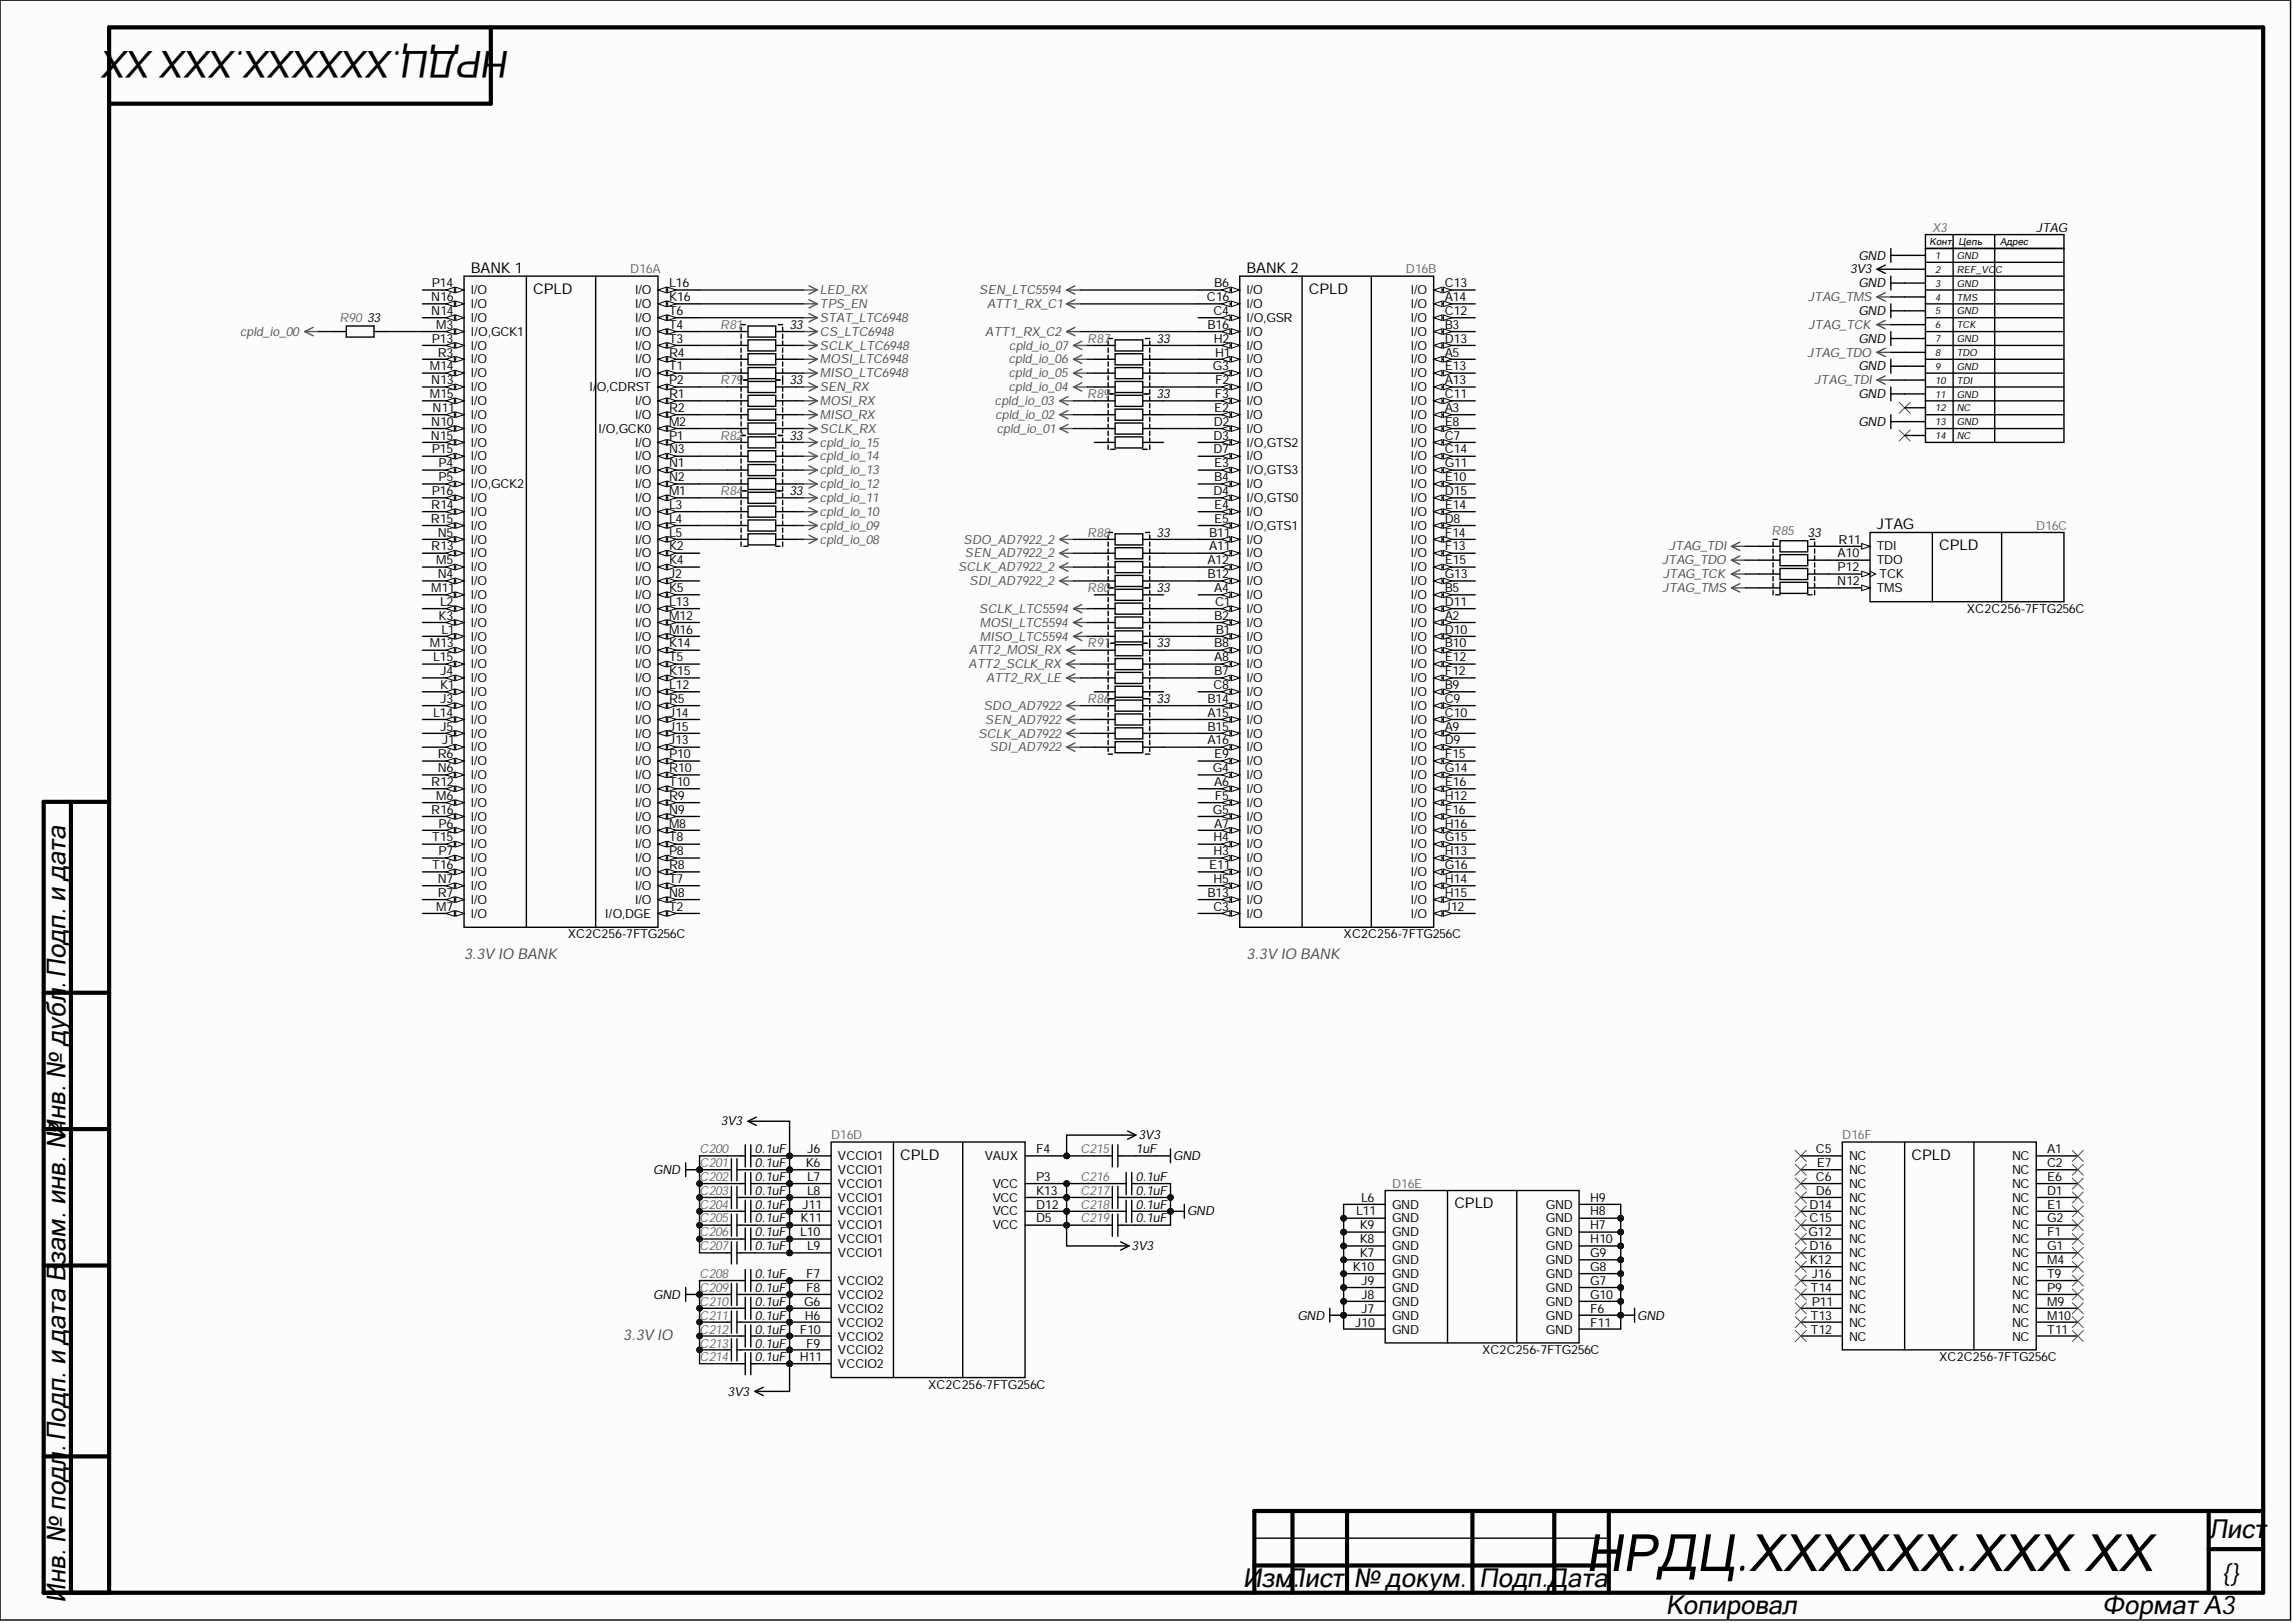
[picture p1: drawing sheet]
<svg xmlns="http://www.w3.org/2000/svg" width="420mm" height="297mm" viewBox="0 0 420 297" stroke-linecap="round" stroke-linejoin="round" font-family="sans-serif">
<defs><g id="words">
<text font-size="9.5" x="290.3" y="287.5">НРДЦ.ХХХХХХ.ХХХ ХХ</text>
<g font-size="6.8">
<text x="88.5" y="9.4" transform="rotate(-180 88.5 9.4)">РДЦ.ХХХХХХ.ХХХ ХХ</text>
<text x="93.4" y="9.4" transform="rotate(-180 93.4 9.4)">Н</text>
</g>
<g font-size="4.8">
<text x="12" y="181" transform="rotate(-90 12 181)">.Подп. и дата</text>
<text x="12" y="208.4" transform="rotate(-90 12 208.4)">Инв. № дубл</text>
<text x="12" y="231.5" transform="rotate(-90 12 231.5)">зам. инв. №</text>
<text x="12" y="265.7" transform="rotate(-90 12 265.7)">.Подп. и дата В</text>
<text x="404.4" y="281.5">Лист</text>
<text x="12" y="293.4" transform="rotate(-90 12 293.4)">Инв. № подл</text>
<text x="227.6" y="290.5">ИзмЛист</text>
<text x="236.6" y="290.5">.</text>
<text x="247.8" y="290.5">№ докум.</text>
<text x="270.8" y="290.5">Подп.Дата</text>
<text x="406.8" y="289.6">{}</text>
<text x="305" y="295.5">Копировал</text>
<text x="384.9" y="295.5">Формат А3</text>
</g>
<g font-size="2.7">
<text x="86.2" y="50">BANK 1</text>
<text x="97.6" y="53.8">CPLD</text>
<text x="228.2" y="50">BANK 2</text>
<text x="239.6" y="53.8">CPLD</text>
<text x="343.6" y="96.9">JTAG</text>
<text x="355" y="100.7">CPLD</text>
<text x="164.8" y="212.2">CPLD</text>
<text x="350" y="212.2">CPLD</text>
<text x="266.3" y="221.1">CPLD</text>
</g>
<g font-size="2.7" fill="#4c4c4c">
<text x="85" y="175.5">3.3V IO BANK</text>
<text x="228.2" y="175.5">3.3V IO BANK</text>
<text x="114.1" y="245.2">3.3V IO</text>
</g>
<g font-size="2.3">
<text x="340.2" y="47.5">GND</text>
<text x="372.8" y="42.4">JTAG</text>
<text x="79" y="52.6">P14</text>
<text x="86.2" y="53.8">I/O</text>
<text x="116.3" y="53.8">I/O</text>
<text x="122.5" y="52.6">L16</text>
<text x="222.3" y="52.6">B6</text>
<text x="228.2" y="53.8">I/O</text>
<text x="258.3" y="53.8">I/O</text>
<text x="264.5" y="52.6">C13</text>
<text x="338.7" y="50">3V3</text>
<text x="340.2" y="52.6">GND</text>
<text x="67.2" y="58.9">33</text>
<text x="79" y="55.1">N16</text>
<text x="79" y="57.6">N14</text>
<text x="86.2" y="56.4">I/O</text>
<text x="86.2" y="58.9">I/O</text>
<text x="116.3" y="56.4">I/O</text>
<text x="116.3" y="58.9">I/O</text>
<text x="122.5" y="55.1">K16</text>
<text x="122.5" y="57.6">T6</text>
<text x="221" y="55.1">C16</text>
<text x="222.1" y="57.6">C4</text>
<text x="228.2" y="56.4">I/O</text>
<text x="228.2" y="58.9">I/O,GSR</text>
<text x="258.3" y="56.4">I/O</text>
<text x="258.3" y="58.9">I/O</text>
<text x="264.5" y="55.1">A14</text>
<text x="264.5" y="57.6">C12</text>
<text x="340.2" y="57.6">GND</text>
<text x="79" y="62.7">P13</text>
<text x="79.9" y="60.2">M3</text>
<text x="80.1" y="65.2">R3</text>
<text x="86.2" y="61.4">I/O,GCK1</text>
<text x="86.2" y="64">I/O</text>
<text x="116.3" y="61.4">I/O</text>
<text x="116.3" y="64">I/O</text>
<text x="122.5" y="60.2">T4</text>
<text x="122.5" y="62.7">T3</text>
<text x="122.5" y="65.2">R4</text>
<text x="144.5" y="60.2">33</text>
<text x="211.7" y="62.7">33</text>
<text x="221" y="60.2">B16</text>
<text x="222.2" y="62.7">H2</text>
<text x="222.5" y="65.2">H1</text>
<text x="228.2" y="61.4">I/O</text>
<text x="228.2" y="64">I/O</text>
<text x="258.3" y="61.4">I/O</text>
<text x="258.3" y="64">I/O</text>
<text x="264.5" y="60.2">B3</text>
<text x="264.5" y="62.7">D13</text>
<text x="264.5" y="65.2">A5</text>
<text x="340.2" y="62.7">GND</text>
<text x="78.7" y="67.8">M14</text>
<text x="79" y="70.3">N13</text>
<text x="86.2" y="66.5">I/O</text>
<text x="86.2" y="69.1">I/O</text>
<text x="86.2" y="71.6">I/O</text>
<text x="107.9" y="71.6">I/</text>
<text x="109.3" y="71.6">O,CDRST</text>
<text x="116.3" y="66.5">I/O</text>
<text x="116.3" y="69.1">I/O</text>
<text x="122.5" y="67.8">T1</text>
<text x="122.5" y="70.3">P2</text>
<text x="144.5" y="70.3">33</text>
<text x="222.1" y="67.8">G3</text>
<text x="222.5" y="70.3">F2</text>
<text x="228.2" y="66.5">I/O</text>
<text x="228.2" y="69.1">I/O</text>
<text x="228.2" y="71.6">I/O</text>
<text x="258.3" y="66.5">I/O</text>
<text x="258.3" y="69.1">I/O</text>
<text x="258.3" y="71.6">I/O</text>
<text x="264.5" y="67.8">E13</text>
<text x="264.5" y="70.3">A13</text>
<text x="340.2" y="67.8">GND</text>
<text x="78.7" y="72.9">M15</text>
<text x="79" y="77.9">N10</text>
<text x="79.2" y="75.4">N11</text>
<text x="86.2" y="74.1">I/O</text>
<text x="86.2" y="76.7">I/O</text>
<text x="116.3" y="74.1">I/O</text>
<text x="116.3" y="76.7">I/O</text>
<text x="122.5" y="72.9">R1</text>
<text x="122.5" y="75.4">R2</text>
<text x="122.5" y="77.9">M2</text>
<text x="211.7" y="72.9">33</text>
<text x="222.2" y="77.9">D2</text>
<text x="222.3" y="75.4">E2</text>
<text x="222.4" y="72.9">F3</text>
<text x="228.2" y="74.1">I/O</text>
<text x="228.2" y="76.7">I/O</text>
<text x="258.3" y="74.1">I/O</text>
<text x="258.3" y="76.7">I/O</text>
<text x="264.5" y="72.9">C11</text>
<text x="264.5" y="75.4">A3</text>
<text x="264.5" y="77.9">E8</text>
<text x="340.2" y="72.9">GND</text>
<text x="340.2" y="77.9">GND</text>
<text x="78.9" y="80.5">N15</text>
<text x="79" y="83">P15</text>
<text x="86.2" y="79.2">I/O</text>
<text x="86.2" y="81.7">I/O</text>
<text x="109.6" y="79.2">I/O,GCK0</text>
<text x="116.3" y="81.7">I/O</text>
<text x="122.5" y="80.5">P1</text>
<text x="122.5" y="83">N3</text>
<text x="144.5" y="80.5">33</text>
<text x="222.1" y="80.5">D3</text>
<text x="222.1" y="83">D7</text>
<text x="228.2" y="79.2">I/O</text>
<text x="228.2" y="81.7">I/O,GTS2</text>
<text x="258.3" y="79.2">I/O</text>
<text x="258.3" y="81.7">I/O</text>
<text x="264.5" y="80.5">C7</text>
<text x="264.5" y="83">C14</text>
<text x="80.3" y="85.5">P4</text>
<text x="80.3" y="88.1">P5</text>
<text x="86.2" y="84.3">I/O</text>
<text x="86.2" y="86.8">I/O</text>
<text x="86.2" y="89.3">I/O,GCK2</text>
<text x="116.3" y="84.3">I/O</text>
<text x="116.3" y="86.8">I/O</text>
<text x="116.3" y="89.3">I/O</text>
<text x="122.5" y="85.5">N1</text>
<text x="122.5" y="88.1">N2</text>
<text x="222.3" y="85.5">E3</text>
<text x="222.3" y="88.1">B4</text>
<text x="228.2" y="84.3">I/O</text>
<text x="228.2" y="86.8">I/O,GTS3</text>
<text x="228.2" y="89.3">I/O</text>
<text x="258.3" y="84.3">I/O</text>
<text x="258.3" y="86.8">I/O</text>
<text x="258.3" y="89.3">I/O</text>
<text x="264.5" y="85.5">G11</text>
<text x="264.5" y="88.1">E10</text>
<text x="78.9" y="95.7">R15</text>
<text x="79" y="93.1">R14</text>
<text x="79" y="90.6">P16</text>
<text x="86.2" y="91.9">I/O</text>
<text x="86.2" y="94.4">I/O</text>
<text x="116.3" y="91.9">I/O</text>
<text x="116.3" y="94.4">I/O</text>
<text x="122.5" y="90.6">M1</text>
<text x="122.5" y="93.1">L3</text>
<text x="122.5" y="95.7">L4</text>
<text x="144.5" y="90.6">33</text>
<text x="222.1" y="90.6">D4</text>
<text x="222.3" y="93.1">E4</text>
<text x="222.3" y="95.7">E5</text>
<text x="228.2" y="91.9">I/O,GTS0</text>
<text x="228.2" y="94.4">I/O</text>
<text x="258.3" y="91.9">I/O</text>
<text x="258.3" y="94.4">I/O</text>
<text x="264.5" y="90.6">D15</text>
<text x="264.5" y="93.1">E14</text>
<text x="264.5" y="95.7">D8</text>
<text x="79" y="100.7">R13</text>
<text x="80.1" y="98.2">N5</text>
<text x="86.2" y="96.9">I/O</text>
<text x="86.2" y="99.5">I/O</text>
<text x="116.3" y="96.9">I/O</text>
<text x="116.3" y="99.5">I/O</text>
<text x="122.5" y="98.2">L5</text>
<text x="122.5" y="100.7">K2</text>
<text x="211.7" y="98.2">33</text>
<text x="221.4" y="98.2">B11</text>
<text x="221.4" y="100.7">A11</text>
<text x="228.2" y="96.9">I/O,GTS1</text>
<text x="228.2" y="99.5">I/O</text>
<text x="258.3" y="96.9">I/O</text>
<text x="258.3" y="99.5">I/O</text>
<text x="264.5" y="98.2">F14</text>
<text x="264.5" y="100.7">F13</text>
<text x="330.9" y="98.2">33</text>
<text x="336.6" y="99.5">R11</text>
<text x="343.6" y="100.7">TDI</text>
<text x="79.9" y="103.3">M5</text>
<text x="80.1" y="105.8">N4</text>
<text x="86.2" y="102">I/O</text>
<text x="86.2" y="104.6">I/O</text>
<text x="86.2" y="107.1">I/O</text>
<text x="116.3" y="102">I/O</text>
<text x="116.3" y="104.6">I/O</text>
<text x="116.3" y="107.1">I/O</text>
<text x="122.5" y="103.3">K4</text>
<text x="122.5" y="105.8">J2</text>
<text x="221" y="103.3">A12</text>
<text x="221" y="105.8">B12</text>
<text x="228.2" y="102">I/O</text>
<text x="228.2" y="104.6">I/O</text>
<text x="228.2" y="107.1">I/O</text>
<text x="258.3" y="102">I/O</text>
<text x="258.3" y="104.6">I/O</text>
<text x="258.3" y="107.1">I/O</text>
<text x="264.5" y="103.3">E15</text>
<text x="264.5" y="105.8">G13</text>
<text x="336.3" y="107.1">N12</text>
<text x="336.4" y="104.6">P12</text>
<text x="336.4" y="102">A10</text>
<text x="343.6" y="103.3">TDO</text>
<text x="344.1" y="105.8">TCK</text>
<text x="79" y="108.4">M11</text>
<text x="80.3" y="113.4">K3</text>
<text x="80.6" y="110.9">L2</text>
<text x="86.2" y="109.6">I/O</text>
<text x="86.2" y="112.2">I/O</text>
<text x="116.3" y="109.6">I/O</text>
<text x="116.3" y="112.2">I/O</text>
<text x="122.5" y="108.4">K5</text>
<text x="122.5" y="110.9">L13</text>
<text x="122.5" y="113.4">M12</text>
<text x="211.7" y="108.4">33</text>
<text x="222.3" y="108.4">A4</text>
<text x="222.3" y="113.4">B2</text>
<text x="222.5" y="110.9">C1</text>
<text x="228.2" y="109.6">I/O</text>
<text x="228.2" y="112.2">I/O</text>
<text x="258.3" y="109.6">I/O</text>
<text x="258.3" y="112.2">I/O</text>
<text x="264.5" y="108.4">B5</text>
<text x="264.5" y="110.9">D11</text>
<text x="264.5" y="113.4">A2</text>
<text x="343.6" y="108.4">TMS</text>
<text x="360.1" y="112.2">XC2C256-7FTG256C</text>
<text x="78.7" y="118.5">M13</text>
<text x="80.8" y="116">L1</text>
<text x="86.2" y="114.7">I/O</text>
<text x="86.2" y="117.2">I/O</text>
<text x="86.2" y="119.8">I/O</text>
<text x="116.3" y="114.7">I/O</text>
<text x="116.3" y="117.2">I/O</text>
<text x="116.3" y="119.8">I/O</text>
<text x="122.5" y="116">M16</text>
<text x="122.5" y="118.5">K14</text>
<text x="211.7" y="118.5">33</text>
<text x="222.3" y="118.5">B8</text>
<text x="222.6" y="116">B1</text>
<text x="228.2" y="114.7">I/O</text>
<text x="228.2" y="117.2">I/O</text>
<text x="228.2" y="119.8">I/O</text>
<text x="258.3" y="114.7">I/O</text>
<text x="258.3" y="117.2">I/O</text>
<text x="258.3" y="119.8">I/O</text>
<text x="264.5" y="116">D10</text>
<text x="264.5" y="118.5">B10</text>
<text x="79.3" y="121">L15</text>
<text x="80.6" y="123.6">J4</text>
<text x="86.2" y="122.3">I/O</text>
<text x="86.2" y="124.8">I/O</text>
<text x="116.3" y="122.3">I/O</text>
<text x="116.3" y="124.8">I/O</text>
<text x="122.5" y="121">T5</text>
<text x="122.5" y="123.6">K15</text>
<text x="222.3" y="121">A8</text>
<text x="222.3" y="123.6">B7</text>
<text x="228.2" y="122.3">I/O</text>
<text x="228.2" y="124.8">I/O</text>
<text x="258.3" y="122.3">I/O</text>
<text x="258.3" y="124.8">I/O</text>
<text x="264.5" y="121">E12</text>
<text x="264.5" y="123.6">F12</text>
<text x="79.3" y="131.2">L14</text>
<text x="80.6" y="126.1">K1</text>
<text x="80.6" y="128.6">J3</text>
<text x="86.2" y="127.4">I/O</text>
<text x="86.2" y="129.9">I/O</text>
<text x="116.3" y="127.4">I/O</text>
<text x="116.3" y="129.9">I/O</text>
<text x="122.5" y="126.1">L12</text>
<text x="122.5" y="128.6">R5</text>
<text x="122.5" y="131.2">J14</text>
<text x="211.7" y="128.6">33</text>
<text x="221" y="128.6">B14</text>
<text x="221" y="131.2">A15</text>
<text x="222.1" y="126.1">C8</text>
<text x="228.2" y="127.4">I/O</text>
<text x="228.2" y="129.9">I/O</text>
<text x="258.3" y="127.4">I/O</text>
<text x="258.3" y="129.9">I/O</text>
<text x="264.5" y="126.1">B9</text>
<text x="264.5" y="128.6">C9</text>
<text x="264.5" y="131.2">C10</text>
<text x="80.6" y="133.7">J5</text>
<text x="81" y="136.2">J1</text>
<text x="86.2" y="132.4">I/O</text>
<text x="86.2" y="135">I/O</text>
<text x="86.2" y="137.5">I/O</text>
<text x="116.3" y="132.4">I/O</text>
<text x="116.3" y="135">I/O</text>
<text x="116.3" y="137.5">I/O</text>
<text x="122.5" y="133.7">J15</text>
<text x="122.5" y="136.2">J13</text>
<text x="221" y="133.7">B15</text>
<text x="221" y="136.2">A16</text>
<text x="228.2" y="132.4">I/O</text>
<text x="228.2" y="135">I/O</text>
<text x="228.2" y="137.5">I/O</text>
<text x="258.3" y="132.4">I/O</text>
<text x="258.3" y="135">I/O</text>
<text x="258.3" y="137.5">I/O</text>
<text x="264.5" y="133.7">A9</text>
<text x="264.5" y="136.2">D9</text>
<text x="79" y="143.9">R12</text>
<text x="80.1" y="138.8">R6</text>
<text x="80.1" y="141.3">N6</text>
<text x="86.2" y="140">I/O</text>
<text x="86.2" y="142.6">I/O</text>
<text x="116.3" y="140">I/O</text>
<text x="116.3" y="142.6">I/O</text>
<text x="122.5" y="138.8">P10</text>
<text x="122.5" y="141.3">R10</text>
<text x="122.5" y="143.9">T10</text>
<text x="222.1" y="141.3">G4</text>
<text x="222.3" y="138.8">E9</text>
<text x="222.3" y="143.9">A6</text>
<text x="228.2" y="140">I/O</text>
<text x="228.2" y="142.6">I/O</text>
<text x="258.3" y="140">I/O</text>
<text x="258.3" y="142.6">I/O</text>
<text x="264.5" y="138.8">F15</text>
<text x="264.5" y="141.3">G14</text>
<text x="264.5" y="143.9">E16</text>
<text x="79" y="148.9">R16</text>
<text x="79.9" y="146.4">M6</text>
<text x="86.2" y="145.1">I/O</text>
<text x="86.2" y="147.7">I/O</text>
<text x="116.3" y="145.1">I/O</text>
<text x="116.3" y="147.7">I/O</text>
<text x="122.5" y="146.4">R9</text>
<text x="122.5" y="148.9">N9</text>
<text x="222.1" y="148.9">G5</text>
<text x="222.4" y="146.4">F5</text>
<text x="228.2" y="145.1">I/O</text>
<text x="228.2" y="147.7">I/O</text>
<text x="258.3" y="145.1">I/O</text>
<text x="258.3" y="147.7">I/O</text>
<text x="264.5" y="146.4">H12</text>
<text x="264.5" y="148.9">F16</text>
<text x="79.1" y="154">T15</text>
<text x="80.3" y="151.5">P6</text>
<text x="86.2" y="150.2">I/O</text>
<text x="86.2" y="152.7">I/O</text>
<text x="86.2" y="155.3">I/O</text>
<text x="116.3" y="150.2">I/O</text>
<text x="116.3" y="152.7">I/O</text>
<text x="116.3" y="155.3">I/O</text>
<text x="122.5" y="151.5">M8</text>
<text x="122.5" y="154">T8</text>
<text x="222.1" y="154">H4</text>
<text x="222.3" y="151.5">A7</text>
<text x="228.2" y="150.2">I/O</text>
<text x="228.2" y="152.7">I/O</text>
<text x="228.2" y="155.3">I/O</text>
<text x="258.3" y="150.2">I/O</text>
<text x="258.3" y="152.7">I/O</text>
<text x="258.3" y="155.3">I/O</text>
<text x="264.5" y="151.5">H16</text>
<text x="264.5" y="154">G15</text>
<text x="79.1" y="159.1">T16</text>
<text x="80.1" y="161.6">N7</text>
<text x="80.3" y="156.5">P7</text>
<text x="86.2" y="157.8">I/O</text>
<text x="86.2" y="160.3">I/O</text>
<text x="116.3" y="157.8">I/O</text>
<text x="116.3" y="160.3">I/O</text>
<text x="122.5" y="156.5">P8</text>
<text x="122.5" y="159.1">R8</text>
<text x="122.5" y="161.6">T7</text>
<text x="221.4" y="159.1">E11</text>
<text x="222.1" y="156.5">H3</text>
<text x="222.1" y="161.6">H5</text>
<text x="228.2" y="157.8">I/O</text>
<text x="228.2" y="160.3">I/O</text>
<text x="258.3" y="157.8">I/O</text>
<text x="258.3" y="160.3">I/O</text>
<text x="264.5" y="156.5">H13</text>
<text x="264.5" y="159.1">G16</text>
<text x="264.5" y="161.6">H14</text>
<text x="79.9" y="166.7">M7</text>
<text x="80.1" y="164.1">R7</text>
<text x="86.2" y="162.9">I/O</text>
<text x="86.2" y="165.4">I/O</text>
<text x="86.2" y="167.9">I/O</text>
<text x="110.8" y="167.9">I/O,DGE</text>
<text x="116.3" y="162.9">I/O</text>
<text x="116.3" y="165.4">I/O</text>
<text x="122.5" y="164.1">N8</text>
<text x="122.5" y="166.7">T2</text>
<text x="221" y="164.1">B13</text>
<text x="222.1" y="166.7">C3</text>
<text x="228.2" y="162.9">I/O</text>
<text x="228.2" y="165.4">I/O</text>
<text x="228.2" y="167.9">I/O</text>
<text x="258.3" y="162.9">I/O</text>
<text x="258.3" y="165.4">I/O</text>
<text x="258.3" y="167.9">I/O</text>
<text x="264.5" y="164.1">H15</text>
<text x="264.5" y="166.7">J12</text>
<text x="104" y="171.7">XC2C256-7FTG256C</text>
<text x="246" y="171.7">XC2C256-7FTG256C</text>
<text x="132" y="206">3V3</text>
<text x="208.5" y="208.5">3V3</text>
<text x="119.6" y="214.8">GND</text>
<text x="138.2" y="211">0.1uF</text>
<text x="138.2" y="213.6">0.1uF</text>
<text x="147.5" y="213.6">K6</text>
<text x="147.8" y="211">J6</text>
<text x="153.4" y="212.3">VCCIO1</text>
<text x="153.4" y="214.8">VCCIO1</text>
<text x="180.3" y="212.3">VAUX</text>
<text x="189.7" y="211">F4</text>
<text x="207.9" y="211">1uF</text>
<text x="214.8" y="212.3">GND</text>
<text x="332.5" y="211">C5</text>
<text x="332.6" y="213.6">E7</text>
<text x="338.5" y="214.8">NC</text>
<text x="338.5" y="212.3">NC</text>
<text x="368.4" y="212.3">NC</text>
<text x="368.4" y="214.8">NC</text>
<text x="374.8" y="211">A1</text>
<text x="374.8" y="213.6">C2</text>
<text x="138.2" y="216.1">0.1uF</text>
<text x="138.2" y="221.2">0.1uF</text>
<text x="138.2" y="218.6">0.1uF</text>
<text x="146.9" y="221.2">J11</text>
<text x="147.8" y="216.1">L7</text>
<text x="147.8" y="218.6">L8</text>
<text x="153.4" y="217.4">VCCIO1</text>
<text x="153.4" y="219.9">VCCIO1</text>
<text x="181.7" y="217.4">VCC</text>
<text x="181.7" y="219.9">VCC</text>
<text x="189.7" y="216.1">P3</text>
<text x="189.7" y="218.6">K13</text>
<text x="189.7" y="221.2">D12</text>
<text x="207.9" y="216.1">0.1uF</text>
<text x="207.9" y="218.6">0.1uF</text>
<text x="207.9" y="221.2">0.1uF</text>
<text x="249.2" y="219.9">L6</text>
<text x="254.9" y="221.2">GND</text>
<text x="283" y="221.2">GND</text>
<text x="291.1" y="219.9">H9</text>
<text x="331.3" y="221.2">D14</text>
<text x="332.5" y="218.6">D6</text>
<text x="332.5" y="216.1">C6</text>
<text x="338.5" y="219.9">NC</text>
<text x="338.5" y="217.4">NC</text>
<text x="368.4" y="217.4">NC</text>
<text x="368.4" y="219.9">NC</text>
<text x="374.8" y="216.1">E6</text>
<text x="374.8" y="218.6">D1</text>
<text x="374.8" y="221.2">E1</text>
<text x="138.2" y="226.3">0.1uF</text>
<text x="138.2" y="223.7">0.1uF</text>
<text x="146.5" y="226.3">L10</text>
<text x="146.6" y="223.7">K11</text>
<text x="153.4" y="222.5">VCCIO1</text>
<text x="153.4" y="225">VCCIO1</text>
<text x="153.4" y="227.5">VCCIO1</text>
<text x="181.7" y="222.5">VCC</text>
<text x="181.7" y="225">VCC</text>
<text x="189.7" y="223.7">D5</text>
<text x="207.9" y="223.7">0.1uF</text>
<text x="217.3" y="222.5">GND</text>
<text x="248.3" y="222.5">L11</text>
<text x="248.9" y="227.5">K8</text>
<text x="248.9" y="225">K9</text>
<text x="254.9" y="226.3">GND</text>
<text x="254.9" y="223.7">GND</text>
<text x="283" y="226.3">GND</text>
<text x="283" y="223.7">GND</text>
<text x="291.1" y="227.5">H10</text>
<text x="291.1" y="225">H7</text>
<text x="291.1" y="222.5">H8</text>
<text x="331.1" y="226.3">G12</text>
<text x="331.3" y="223.7">C15</text>
<text x="338.5" y="227.5">NC</text>
<text x="338.5" y="225">NC</text>
<text x="338.5" y="222.5">NC</text>
<text x="368.4" y="222.5">NC</text>
<text x="368.4" y="225">NC</text>
<text x="368.4" y="227.5">NC</text>
<text x="374.8" y="223.7">G2</text>
<text x="374.8" y="226.3">F1</text>
<text x="138.2" y="233.9">0.1uF</text>
<text x="138.2" y="228.8">0.1uF</text>
<text x="147.6" y="233.9">F7</text>
<text x="147.8" y="228.8">L9</text>
<text x="153.4" y="230.1">VCCIO1</text>
<text x="207.2" y="228.8">3V3</text>
<text x="247.7" y="232.6">K10</text>
<text x="248.9" y="230.1">K7</text>
<text x="254.9" y="233.9">GND</text>
<text x="254.9" y="231.3">GND</text>
<text x="254.9" y="228.8">GND</text>
<text x="283" y="233.9">GND</text>
<text x="283" y="231.3">GND</text>
<text x="283" y="228.8">GND</text>
<text x="291.1" y="232.6">G8</text>
<text x="291.1" y="230.1">G9</text>
<text x="331.3" y="228.8">D16</text>
<text x="331.4" y="231.3">K12</text>
<text x="331.7" y="233.9">J16</text>
<text x="338.5" y="232.6">NC</text>
<text x="338.5" y="230.1">NC</text>
<text x="368.4" y="230.1">NC</text>
<text x="368.4" y="232.6">NC</text>
<text x="374.8" y="228.8">G1</text>
<text x="374.8" y="231.3">M4</text>
<text x="374.8" y="233.9">T9</text>
<text x="119.6" y="237.8">GND</text>
<text x="138.2" y="236.5">0.1uF</text>
<text x="138.2" y="239">0.1uF</text>
<text x="147.3" y="239">G6</text>
<text x="147.6" y="236.5">F8</text>
<text x="153.4" y="235.1">VCCIO2</text>
<text x="153.4" y="237.8">VCCIO2</text>
<text x="249.3" y="237.8">J8</text>
<text x="249.3" y="235.1">J9</text>
<text x="254.9" y="239">GND</text>
<text x="254.9" y="236.5">GND</text>
<text x="283" y="239">GND</text>
<text x="283" y="236.5">GND</text>
<text x="291.1" y="237.8">G10</text>
<text x="291.1" y="235.1">G7</text>
<text x="331.5" y="236.5">T14</text>
<text x="331.7" y="239">P11</text>
<text x="338.5" y="237.8">NC</text>
<text x="338.5" y="235.1">NC</text>
<text x="368.4" y="235.1">NC</text>
<text x="368.4" y="237.8">NC</text>
<text x="374.8" y="236.5">P9</text>
<text x="374.8" y="239">M9</text>
<text x="138.2" y="244.1">0.1uF</text>
<text x="138.2" y="241.6">0.1uF</text>
<text x="146.4" y="244.1">F10</text>
<text x="147.3" y="241.6">H6</text>
<text x="153.4" y="240.3">VCCIO2</text>
<text x="153.4" y="242.8">VCCIO2</text>
<text x="153.4" y="245.4">VCCIO2</text>
<text x="237.5" y="241.6">GND</text>
<text x="248.1" y="242.8">J10</text>
<text x="249.3" y="240.3">J7</text>
<text x="254.9" y="244.1">GND</text>
<text x="254.9" y="241.6">GND</text>
<text x="283" y="244.1">GND</text>
<text x="283" y="241.6">GND</text>
<text x="291.1" y="242.8">F11</text>
<text x="291.1" y="240.3">F6</text>
<text x="299.7" y="241.6">GND</text>
<text x="331.5" y="244.1">T12</text>
<text x="331.5" y="241.6">T13</text>
<text x="338.5" y="245.4">NC</text>
<text x="338.5" y="242.8">NC</text>
<text x="338.5" y="240.3">NC</text>
<text x="368.4" y="240.3">NC</text>
<text x="368.4" y="242.8">NC</text>
<text x="368.4" y="245.4">NC</text>
<text x="374.8" y="241.6">M10</text>
<text x="374.8" y="244.1">T11</text>
<text x="138.2" y="249.2">0.1uF</text>
<text x="138.2" y="246.6">0.1uF</text>
<text x="146.4" y="249.2">H11</text>
<text x="147.6" y="246.6">F9</text>
<text x="153.4" y="247.9">VCCIO2</text>
<text x="153.4" y="250.4">VCCIO2</text>
<text x="271.3" y="247.9">XC2C256-7FTG256C</text>
<text x="355" y="249.2">XC2C256-7FTG256C</text>
<text x="133.2" y="255.5">3V3</text>
<text x="169.9" y="254.2">XC2C256-7FTG256C</text>
</g>
<g font-size="2.3" fill="#686868">
<text x="353.8" y="42.4">X3</text>
<text x="115.4" y="50">D16A</text>
<text x="257.4" y="50">D16B</text>
<text x="62.1" y="58.9">R90</text>
<text x="131.9" y="60.2">R81</text>
<text x="199.1" y="62.7">R87</text>
<text x="131.9" y="70.3">R79</text>
<text x="199.1" y="72.9">R89</text>
<text x="131.9" y="80.5">R82</text>
<text x="131.9" y="90.6">R84</text>
<text x="199.1" y="98.2">R88</text>
<text x="324.3" y="98">R85</text>
<text x="372.8" y="96.9">D16C</text>
<text x="199.1" y="108.4">R80</text>
<text x="199.1" y="118.5">R91</text>
<text x="199.1" y="128.6">R86</text>
<text x="152.2" y="208.5">D16D</text>
<text x="337.3" y="208.5">D16F</text>
<text x="128.1" y="211">C200</text>
<text x="128.1" y="213.6">C201</text>
<text x="197.8" y="211">C215</text>
<text x="128.1" y="216.1">C202</text>
<text x="128.1" y="221.2">C204</text>
<text x="128.1" y="218.6">C203</text>
<text x="197.8" y="216.1">C216</text>
<text x="197.8" y="218.6">C217</text>
<text x="197.8" y="221.2">C218</text>
<text x="254.9" y="217.4">D16E</text>
<text x="128.1" y="226.3">C206</text>
<text x="128.1" y="223.7">C205</text>
<text x="197.8" y="223.7">C219</text>
<text x="128.1" y="233.9">C208</text>
<text x="128.1" y="228.8">C207</text>
<text x="128.1" y="236.5">C209</text>
<text x="128.1" y="239">C210</text>
<text x="128.1" y="244.1">C212</text>
<text x="128.1" y="241.6">C211</text>
<text x="128.1" y="249.2">C214</text>
<text x="128.1" y="246.6">C213</text>
</g>
<g font-size="2.3" fill="#535353">
<text x="150.1" y="53.8">LED_RX</text>
<text x="150.1" y="56.4">TPS_EN</text>
<text x="44" y="61.4">cpld_io_00</text>
<text x="184.8" y="64">cpld_io_07</text>
<text x="184.7" y="69.1">cpld_io_05</text>
<text x="184.7" y="71.6">cpld_io_04</text>
<text x="184.7" y="66.5">cpld_io_06</text>
<text x="182.2" y="74.1">cpld_io_03</text>
<text x="182.2" y="76.7">cpld_io_02</text>
<text x="150.1" y="81.7">cpld_io_15</text>
<text x="182.5" y="79.2">cpld_io_01</text>
<text x="150.1" y="86.8">cpld_io_13</text>
<text x="150.1" y="89.3">cpld_io_12</text>
<text x="150.1" y="84.3">cpld_io_14</text>
<text x="150.1" y="91.9">cpld_io_11</text>
<text x="150.1" y="94.4">cpld_io_10</text>
<text x="150.1" y="96.9">cpld_io_09</text>
<text x="150.1" y="99.5">cpld_io_08</text>
<text x="176.4" y="99.5">SDO_AD7922_2</text>
<text x="175.4" y="104.6">SCLK_AD7922_2</text>
<text x="176.7" y="102">SEN_AD7922_2</text>
<text x="177.5" y="107.1">SDI_AD7922_2</text>
<text x="180.1" y="129.9">SDO_AD7922</text>
<text x="179.1" y="135">SCLK_AD7922</text>
<text x="180.4" y="132.4">SEN_AD7922</text>
<text x="181.2" y="137.5">SDI_AD7922</text>
</g>
<g font-size="2.3" fill="#4c4c4c">
<text x="179.3" y="53.8">SEN_LTC5594</text>
<text x="150.1" y="58.9">STAT_LTC6948</text>
<text x="180.7" y="56.4">ATT1_RX_C1</text>
<text x="331" y="55.1">JTAG_TMS</text>
<text x="150.1" y="64">SCLK_LTC6948</text>
<text x="150.1" y="61.4">CS_LTC6948</text>
<text x="180.4" y="61.4">ATT1_RX_C2</text>
<text x="330.9" y="65.2">JTAG_TDO</text>
<text x="331.1" y="60.2">JTAG_TCK</text>
<text x="150.1" y="71.6">SEN_RX</text>
<text x="150.1" y="66.5">MOSI_LTC6948</text>
<text x="150.1" y="69.1">MISO_LTC6948</text>
<text x="332.2" y="70.3">JTAG_TDI</text>
<text x="150.1" y="74.1">MOSI_RX</text>
<text x="150.1" y="76.7">MISO_RX</text>
<text x="150.1" y="79.2">SCLK_RX</text>
<text x="305.6" y="100.7">JTAG_TDI</text>
<text x="304.3" y="103.3">JTAG_TDO</text>
<text x="304.5" y="105.8">JTAG_TCK</text>
<text x="179.3" y="112.2">SCLK_LTC5594</text>
<text x="304.4" y="108.4">JTAG_TMS</text>
<text x="177.4" y="119.8">ATT2_MOSI_RX</text>
<text x="179.4" y="114.7">MOSI_LTC5594</text>
<text x="179.4" y="117.2">MISO_LTC5594</text>
<text x="177.3" y="122.3">ATT2_SCLK_RX</text>
<text x="180.6" y="124.8">ATT2_RX_LE</text>
</g>
<g font-size="1.8">
<text x="353.3" y="44.9">Конт.</text>
<text x="354.3" y="47.4">1</text>
<text x="358.2" y="47.4">GND</text>
<text x="358.6" y="44.9">Цепь</text>
<text x="366.2" y="44.9">Адрес</text>
<text x="354.3" y="50">2</text>
<text x="354.3" y="52.5">3</text>
<text x="358.2" y="52.5">GND</text>
<text x="358.2" y="50">REF_VCC</text>
<text x="354.3" y="55">4</text>
<text x="354.3" y="57.6">5</text>
<text x="358.2" y="57.6">GND</text>
<text x="358.2" y="55">TMS</text>
<text x="354.3" y="60.1">6</text>
<text x="354.3" y="62.6">7</text>
<text x="354.3" y="65.2">8</text>
<text x="358.2" y="62.6">GND</text>
<text x="358.2" y="60.1">TCK</text>
<text x="358.2" y="65.2">TDO</text>
<text x="354.3" y="67.7">9</text>
<text x="354.3" y="70.2">10</text>
<text x="358.2" y="67.7">GND</text>
<text x="358.2" y="70.2">TDI</text>
<text x="354.3" y="72.8">11</text>
<text x="354.3" y="75.3">12</text>
<text x="354.3" y="77.8">13</text>
<text x="358.2" y="72.8">GND</text>
<text x="358.2" y="77.8">GND</text>
<text x="358.2" y="75.3">NC</text>
<text x="354.3" y="80.4">14</text>
<text x="358.2" y="80.4">NC</text>
</g>
</g></defs>
<g fill="#fcfcfc">
<path d="M0 0h419.4v296.5h-419.4z" fill-rule="evenodd"/>
<path d="M0 0h419.4v296.5h-419.4z" fill-rule="evenodd"/>
</g>
<g fill="none" stroke="#000" stroke-width=".76">
<path d="M20 5h394.3v286.5h-406.3v-144.7h12M20 5v286.5M89.9 5v14h-69.9M13 146.8v144.7M8 181.7h12M8 206.6h12M8 231.6h12M8 266.5h12M236.6 276.5v15M246.6 276.5v15M269.6 276.5v15M284.6 276.5v15"/>
<path d="M294.5 276.5v15M404.4 276.5v15M414.3 276.5h-184.7v15M229.6 286.5h64.9M404.4 283.5h9.9"/>
</g>
<path d="M0 0v296.5h419.4v-296.5h-419.4M77.4 53.1h7.6M85 50.5h35.5v119.2h-35.5zM229.6 281.5h64.9" fill="none" stroke="#000" stroke-width=".25"/>
<path d="M83.4 52.6l1.6 .5-1.6 .5z" fill="#fbfbfb"/>
<path d="M83.4 52.6l1.6 .5-1.6 .5z" fill="none" stroke="#000" stroke-width=".18"/>
<path d="M81.7 53.1l1.5-.5v1z" fill="#fbfbfb"/>
<path d="M81.7 53.1l1.5-.5v1z" fill="none" stroke="#000" stroke-width=".18"/>
<path d="M77.4 55.6h7.6" fill="none" stroke="#000" stroke-width=".25"/>
<path d="M83.4 55.1l1.6 .5-1.6 .5z" fill="#fbfbfb"/>
<path d="M83.4 55.1l1.6 .5-1.6 .5z" fill="none" stroke="#000" stroke-width=".18"/>
<path d="M81.7 55.6l1.5-.5v1z" fill="#fbfbfb"/>
<path d="M81.7 55.6l1.5-.5v1z" fill="none" stroke="#000" stroke-width=".18"/>
<path d="M77.4 58.1h7.6" fill="none" stroke="#000" stroke-width=".25"/>
<path d="M83.4 57.6l1.6 .5-1.6 .6z" fill="#fbfbfb"/>
<path d="M83.4 57.6l1.6 .5-1.6 .6z" fill="none" stroke="#000" stroke-width=".18"/>
<path d="M81.7 58.1l1.5-.5v1.1z" fill="#fbfbfb"/>
<path d="M81.7 58.1l1.5-.5v1.1z" fill="none" stroke="#000" stroke-width=".18"/>
<path d="M77.4 60.7h7.6" fill="none" stroke="#000" stroke-width=".25"/>
<path d="M83.4 60.2l1.6 .5-1.6 .5z" fill="#fbfbfb"/>
<path d="M83.4 60.2l1.6 .5-1.6 .5z" fill="none" stroke="#000" stroke-width=".18"/>
<path d="M81.7 60.7l1.5-.5v1z" fill="#fbfbfb"/>
<path d="M81.7 60.7l1.5-.5v1z" fill="none" stroke="#000" stroke-width=".18"/>
<path d="M77.4 63.2h7.6" fill="none" stroke="#000" stroke-width=".25"/>
<path d="M83.4 62.7l1.6 .5-1.6 .5z" fill="#fbfbfb"/>
<path d="M83.4 62.7l1.6 .5-1.6 .5z" fill="none" stroke="#000" stroke-width=".18"/>
<path d="M81.7 63.2l1.5-.5v1z" fill="#fbfbfb"/>
<path d="M81.7 63.2l1.5-.5v1z" fill="none" stroke="#000" stroke-width=".18"/>
<path d="M77.4 65.8h7.6" fill="none" stroke="#000" stroke-width=".25"/>
<path d="M83.4 65.2l1.6 .6-1.6 .5z" fill="#fbfbfb"/>
<path d="M83.4 65.2l1.6 .6-1.6 .5z" fill="none" stroke="#000" stroke-width=".18"/>
<path d="M81.7 65.8l1.5-.6v1.1z" fill="#fbfbfb"/>
<path d="M81.7 65.8l1.5-.6v1.1z" fill="none" stroke="#000" stroke-width=".18"/>
<path d="M77.4 68.3h7.6" fill="none" stroke="#000" stroke-width=".25"/>
<path d="M83.4 67.8l1.6 .5-1.6 .5z" fill="#fbfbfb"/>
<path d="M83.4 67.8l1.6 .5-1.6 .5z" fill="none" stroke="#000" stroke-width=".18"/>
<path d="M81.7 68.3l1.5-.5v1z" fill="#fbfbfb"/>
<path d="M81.7 68.3l1.5-.5v1z" fill="none" stroke="#000" stroke-width=".18"/>
<path d="M77.4 70.8h7.6" fill="none" stroke="#000" stroke-width=".25"/>
<path d="M83.4 70.3l1.6 .5-1.6 .5z" fill="#fbfbfb"/>
<path d="M83.4 70.3l1.6 .5-1.6 .5z" fill="none" stroke="#000" stroke-width=".18"/>
<path d="M81.7 70.8l1.5-.5v1z" fill="#fbfbfb"/>
<path d="M81.7 70.8l1.5-.5v1z" fill="none" stroke="#000" stroke-width=".18"/>
<path d="M77.4 73.4h7.6" fill="none" stroke="#000" stroke-width=".25"/>
<path d="M83.4 72.9l1.6 .5-1.6 .5z" fill="#fbfbfb"/>
<path d="M83.4 72.9l1.6 .5-1.6 .5z" fill="none" stroke="#000" stroke-width=".18"/>
<path d="M81.7 73.4l1.5-.5v1z" fill="#fbfbfb"/>
<path d="M81.7 73.4l1.5-.5v1z" fill="none" stroke="#000" stroke-width=".18"/>
<path d="M77.4 75.9h7.6" fill="none" stroke="#000" stroke-width=".25"/>
<path d="M83.4 75.4l1.6 .5-1.6 .5z" fill="#fbfbfb"/>
<path d="M83.4 75.4l1.6 .5-1.6 .5z" fill="none" stroke="#000" stroke-width=".18"/>
<path d="M81.7 75.9l1.5-.5v1z" fill="#fbfbfb"/>
<path d="M81.7 75.9l1.5-.5v1z" fill="none" stroke="#000" stroke-width=".18"/>
<path d="M77.4 78.4h7.6" fill="none" stroke="#000" stroke-width=".25"/>
<path d="M83.4 77.9l1.6 .5-1.6 .5z" fill="#fbfbfb"/>
<path d="M83.4 77.9l1.6 .5-1.6 .5z" fill="none" stroke="#000" stroke-width=".18"/>
<path d="M81.7 78.4l1.5-.5v1z" fill="#fbfbfb"/>
<path d="M81.7 78.4l1.5-.5v1z" fill="none" stroke="#000" stroke-width=".18"/>
<path d="M77.4 81h7.6" fill="none" stroke="#000" stroke-width=".25"/>
<path d="M83.4 80.5l1.6 .5-1.6 .5z" fill="#fbfbfb"/>
<path d="M83.4 80.5l1.6 .5-1.6 .5z" fill="none" stroke="#000" stroke-width=".18"/>
<path d="M81.7 81l1.5-.5v1z" fill="#fbfbfb"/>
<path d="M81.7 81l1.5-.5v1z" fill="none" stroke="#000" stroke-width=".18"/>
<path d="M77.4 83.5h7.6" fill="none" stroke="#000" stroke-width=".25"/>
<path d="M83.4 83l1.6 .5-1.6 .5z" fill="#fbfbfb"/>
<path d="M83.4 83l1.6 .5-1.6 .5z" fill="none" stroke="#000" stroke-width=".18"/>
<path d="M81.7 83.5l1.5-.5v1z" fill="#fbfbfb"/>
<path d="M81.7 83.5l1.5-.5v1z" fill="none" stroke="#000" stroke-width=".18"/>
<path d="M77.4 86h7.6" fill="none" stroke="#000" stroke-width=".25"/>
<path d="M83.4 85.5l1.6 .5-1.6 .5z" fill="#fbfbfb"/>
<path d="M83.4 85.5l1.6 .5-1.6 .5z" fill="none" stroke="#000" stroke-width=".18"/>
<path d="M81.7 86l1.5-.5v1z" fill="#fbfbfb"/>
<path d="M81.7 86l1.5-.5v1z" fill="none" stroke="#000" stroke-width=".18"/>
<path d="M77.4 88.6h7.6" fill="none" stroke="#000" stroke-width=".25"/>
<path d="M83.4 88.1l1.6 .5-1.6 .5z" fill="#fbfbfb"/>
<path d="M83.4 88.1l1.6 .5-1.6 .5z" fill="none" stroke="#000" stroke-width=".18"/>
<path d="M81.7 88.6l1.5-.5v1z" fill="#fbfbfb"/>
<path d="M81.7 88.6l1.5-.5v1z" fill="none" stroke="#000" stroke-width=".18"/>
<path d="M77.4 91.1h7.6" fill="none" stroke="#000" stroke-width=".25"/>
<path d="M83.4 90.6l1.6 .5-1.6 .5z" fill="#fbfbfb"/>
<path d="M83.4 90.6l1.6 .5-1.6 .5z" fill="none" stroke="#000" stroke-width=".18"/>
<path d="M81.7 91.1l1.5-.5v1z" fill="#fbfbfb"/>
<path d="M81.7 91.1l1.5-.5v1z" fill="none" stroke="#000" stroke-width=".18"/>
<path d="M77.4 93.6h7.6" fill="none" stroke="#000" stroke-width=".25"/>
<path d="M83.4 93.1l1.6 .5-1.6 .5z" fill="#fbfbfb"/>
<path d="M83.4 93.1l1.6 .5-1.6 .5z" fill="none" stroke="#000" stroke-width=".18"/>
<path d="M81.7 93.6l1.5-.5v1z" fill="#fbfbfb"/>
<path d="M81.7 93.6l1.5-.5v1z" fill="none" stroke="#000" stroke-width=".18"/>
<path d="M77.4 96.2h7.6" fill="none" stroke="#000" stroke-width=".25"/>
<path d="M83.4 95.7l1.6 .5-1.6 .5z" fill="#fbfbfb"/>
<path d="M83.4 95.7l1.6 .5-1.6 .5z" fill="none" stroke="#000" stroke-width=".18"/>
<path d="M81.7 96.2l1.5-.5v1z" fill="#fbfbfb"/>
<path d="M81.7 96.2l1.5-.5v1z" fill="none" stroke="#000" stroke-width=".18"/>
<path d="M77.4 98.7h7.6" fill="none" stroke="#000" stroke-width=".25"/>
<path d="M83.4 98.2l1.6 .5-1.6 .5z" fill="#fbfbfb"/>
<path d="M83.4 98.2l1.6 .5-1.6 .5z" fill="none" stroke="#000" stroke-width=".18"/>
<path d="M81.7 98.7l1.5-.5v1z" fill="#fbfbfb"/>
<path d="M81.7 98.7l1.5-.5v1z" fill="none" stroke="#000" stroke-width=".18"/>
<path d="M77.4 101.2h7.6" fill="none" stroke="#000" stroke-width=".25"/>
<path d="M83.4 100.7l1.6 .5-1.6 .6z" fill="#fbfbfb"/>
<path d="M83.4 100.7l1.6 .5-1.6 .6z" fill="none" stroke="#000" stroke-width=".18"/>
<path d="M81.7 101.2l1.5-.5v1.1z" fill="#fbfbfb"/>
<path d="M81.7 101.2l1.5-.5v1.1z" fill="none" stroke="#000" stroke-width=".18"/>
<path d="M77.4 103.8h7.6" fill="none" stroke="#000" stroke-width=".25"/>
<path d="M83.4 103.3l1.6 .5-1.6 .5z" fill="#fbfbfb"/>
<path d="M83.4 103.3l1.6 .5-1.6 .5z" fill="none" stroke="#000" stroke-width=".18"/>
<path d="M81.7 103.8l1.5-.5v1z" fill="#fbfbfb"/>
<path d="M81.7 103.8l1.5-.5v1z" fill="none" stroke="#000" stroke-width=".18"/>
<path d="M77.4 106.3h7.6" fill="none" stroke="#000" stroke-width=".25"/>
<path d="M83.4 105.8l1.6 .5-1.6 .5z" fill="#fbfbfb"/>
<path d="M83.4 105.8l1.6 .5-1.6 .5z" fill="none" stroke="#000" stroke-width=".18"/>
<path d="M81.7 106.3l1.5-.5v1z" fill="#fbfbfb"/>
<path d="M81.7 106.3l1.5-.5v1z" fill="none" stroke="#000" stroke-width=".18"/>
<path d="M77.4 108.9h7.6" fill="none" stroke="#000" stroke-width=".25"/>
<path d="M83.4 108.3l1.6 .6-1.6 .5z" fill="#fbfbfb"/>
<path d="M83.4 108.3l1.6 .6-1.6 .5z" fill="none" stroke="#000" stroke-width=".18"/>
<path d="M81.7 108.9l1.5-.6v1.1z" fill="#fbfbfb"/>
<path d="M81.7 108.9l1.5-.6v1.1z" fill="none" stroke="#000" stroke-width=".18"/>
<path d="M77.4 111.4h7.6" fill="none" stroke="#000" stroke-width=".25"/>
<path d="M83.4 110.9l1.6 .5-1.6 .5z" fill="#fbfbfb"/>
<path d="M83.4 110.9l1.6 .5-1.6 .5z" fill="none" stroke="#000" stroke-width=".18"/>
<path d="M81.7 111.4l1.5-.5v1z" fill="#fbfbfb"/>
<path d="M81.7 111.4l1.5-.5v1z" fill="none" stroke="#000" stroke-width=".18"/>
<path d="M77.4 113.9h7.6" fill="none" stroke="#000" stroke-width=".25"/>
<path d="M83.4 113.4l1.6 .5-1.6 .5z" fill="#fbfbfb"/>
<path d="M83.4 113.4l1.6 .5-1.6 .5z" fill="none" stroke="#000" stroke-width=".18"/>
<path d="M81.7 113.9l1.5-.5v1z" fill="#fbfbfb"/>
<path d="M81.7 113.9l1.5-.5v1z" fill="none" stroke="#000" stroke-width=".18"/>
<path d="M77.4 116.5h7.6" fill="none" stroke="#000" stroke-width=".25"/>
<path d="M83.4 116l1.6 .5-1.6 .5z" fill="#fbfbfb"/>
<path d="M83.4 116l1.6 .5-1.6 .5z" fill="none" stroke="#000" stroke-width=".18"/>
<path d="M81.7 116.5l1.5-.5v1z" fill="#fbfbfb"/>
<path d="M81.7 116.5l1.5-.5v1z" fill="none" stroke="#000" stroke-width=".18"/>
<path d="M77.4 119h7.6" fill="none" stroke="#000" stroke-width=".25"/>
<path d="M83.4 118.5l1.6 .5-1.6 .5z" fill="#fbfbfb"/>
<path d="M83.4 118.5l1.6 .5-1.6 .5z" fill="none" stroke="#000" stroke-width=".18"/>
<path d="M81.7 119l1.5-.5v1z" fill="#fbfbfb"/>
<path d="M81.7 119l1.5-.5v1z" fill="none" stroke="#000" stroke-width=".18"/>
<path d="M77.4 121.5h7.6" fill="none" stroke="#000" stroke-width=".25"/>
<path d="M83.4 121l1.6 .5-1.6 .5z" fill="#fbfbfb"/>
<path d="M83.4 121l1.6 .5-1.6 .5z" fill="none" stroke="#000" stroke-width=".18"/>
<path d="M81.7 121.5l1.5-.5v1z" fill="#fbfbfb"/>
<path d="M81.7 121.5l1.5-.5v1z" fill="none" stroke="#000" stroke-width=".18"/>
<path d="M77.4 124.1h7.6" fill="none" stroke="#000" stroke-width=".25"/>
<path d="M83.4 123.6l1.6 .5-1.6 .5z" fill="#fbfbfb"/>
<path d="M83.4 123.6l1.6 .5-1.6 .5z" fill="none" stroke="#000" stroke-width=".18"/>
<path d="M81.7 124.1l1.5-.5v1z" fill="#fbfbfb"/>
<path d="M81.7 124.1l1.5-.5v1z" fill="none" stroke="#000" stroke-width=".18"/>
<path d="M77.4 126.6h7.6" fill="none" stroke="#000" stroke-width=".25"/>
<path d="M83.4 126.1l1.6 .5-1.6 .5z" fill="#fbfbfb"/>
<path d="M83.4 126.1l1.6 .5-1.6 .5z" fill="none" stroke="#000" stroke-width=".18"/>
<path d="M81.7 126.6l1.5-.5v1z" fill="#fbfbfb"/>
<path d="M81.7 126.6l1.5-.5v1z" fill="none" stroke="#000" stroke-width=".18"/>
<path d="M77.4 129.1h7.6" fill="none" stroke="#000" stroke-width=".25"/>
<path d="M83.4 128.6l1.6 .5-1.6 .6z" fill="#fbfbfb"/>
<path d="M83.4 128.6l1.6 .5-1.6 .6z" fill="none" stroke="#000" stroke-width=".18"/>
<path d="M81.7 129.1l1.5-.5v1.1z" fill="#fbfbfb"/>
<path d="M81.7 129.1l1.5-.5v1.1z" fill="none" stroke="#000" stroke-width=".18"/>
<path d="M77.4 131.7h7.6" fill="none" stroke="#000" stroke-width=".25"/>
<path d="M83.4 131.2l1.6 .5-1.6 .5z" fill="#fbfbfb"/>
<path d="M83.4 131.2l1.6 .5-1.6 .5z" fill="none" stroke="#000" stroke-width=".18"/>
<path d="M81.7 131.7l1.5-.5v1z" fill="#fbfbfb"/>
<path d="M81.7 131.7l1.5-.5v1z" fill="none" stroke="#000" stroke-width=".18"/>
<path d="M77.4 134.2h7.6" fill="none" stroke="#000" stroke-width=".25"/>
<path d="M83.4 133.7l1.6 .5-1.6 .5z" fill="#fbfbfb"/>
<path d="M83.4 133.7l1.6 .5-1.6 .5z" fill="none" stroke="#000" stroke-width=".18"/>
<path d="M81.7 134.2l1.5-.5v1z" fill="#fbfbfb"/>
<path d="M81.7 134.2l1.5-.5v1z" fill="none" stroke="#000" stroke-width=".18"/>
<path d="M77.4 136.8h7.6" fill="none" stroke="#000" stroke-width=".25"/>
<path d="M83.4 136.2l1.6 .6-1.6 .5z" fill="#fbfbfb"/>
<path d="M83.4 136.2l1.6 .6-1.6 .5z" fill="none" stroke="#000" stroke-width=".18"/>
<path d="M81.7 136.8l1.5-.6v1.1z" fill="#fbfbfb"/>
<path d="M81.7 136.8l1.5-.6v1.1z" fill="none" stroke="#000" stroke-width=".18"/>
<path d="M77.4 139.3h7.6" fill="none" stroke="#000" stroke-width=".25"/>
<path d="M83.4 138.8l1.6 .5-1.6 .5z" fill="#fbfbfb"/>
<path d="M83.4 138.8l1.6 .5-1.6 .5z" fill="none" stroke="#000" stroke-width=".18"/>
<path d="M81.7 139.3l1.5-.5v1z" fill="#fbfbfb"/>
<path d="M81.7 139.3l1.5-.5v1z" fill="none" stroke="#000" stroke-width=".18"/>
<path d="M77.4 141.8h7.6" fill="none" stroke="#000" stroke-width=".25"/>
<path d="M83.4 141.3l1.6 .5-1.6 .5z" fill="#fbfbfb"/>
<path d="M83.4 141.3l1.6 .5-1.6 .5z" fill="none" stroke="#000" stroke-width=".18"/>
<path d="M81.7 141.8l1.5-.5v1z" fill="#fbfbfb"/>
<path d="M81.7 141.8l1.5-.5v1z" fill="none" stroke="#000" stroke-width=".18"/>
<path d="M77.4 144.4h7.6" fill="none" stroke="#000" stroke-width=".25"/>
<path d="M83.4 143.9l1.6 .5-1.6 .5z" fill="#fbfbfb"/>
<path d="M83.4 143.9l1.6 .5-1.6 .5z" fill="none" stroke="#000" stroke-width=".18"/>
<path d="M81.7 144.4l1.5-.5v1z" fill="#fbfbfb"/>
<path d="M81.7 144.4l1.5-.5v1z" fill="none" stroke="#000" stroke-width=".18"/>
<path d="M77.4 146.9h7.6" fill="none" stroke="#000" stroke-width=".25"/>
<path d="M83.4 146.4l1.6 .5-1.6 .5z" fill="#fbfbfb"/>
<path d="M83.4 146.4l1.6 .5-1.6 .5z" fill="none" stroke="#000" stroke-width=".18"/>
<path d="M81.7 146.9l1.5-.5v1z" fill="#fbfbfb"/>
<path d="M81.7 146.9l1.5-.5v1z" fill="none" stroke="#000" stroke-width=".18"/>
<path d="M77.4 149.4h7.6" fill="none" stroke="#000" stroke-width=".25"/>
<path d="M83.4 148.9l1.6 .5-1.6 .5z" fill="#fbfbfb"/>
<path d="M83.4 148.9l1.6 .5-1.6 .5z" fill="none" stroke="#000" stroke-width=".18"/>
<path d="M81.7 149.4l1.5-.5v1z" fill="#fbfbfb"/>
<path d="M81.7 149.4l1.5-.5v1z" fill="none" stroke="#000" stroke-width=".18"/>
<path d="M77.4 152h7.6" fill="none" stroke="#000" stroke-width=".25"/>
<path d="M83.4 151.5l1.6 .5-1.6 .5z" fill="#fbfbfb"/>
<path d="M83.4 151.5l1.6 .5-1.6 .5z" fill="none" stroke="#000" stroke-width=".18"/>
<path d="M81.7 152l1.5-.5v1z" fill="#fbfbfb"/>
<path d="M81.7 152l1.5-.5v1z" fill="none" stroke="#000" stroke-width=".18"/>
<path d="M77.4 154.5h7.6" fill="none" stroke="#000" stroke-width=".25"/>
<path d="M83.4 154l1.6 .5-1.6 .5z" fill="#fbfbfb"/>
<path d="M83.4 154l1.6 .5-1.6 .5z" fill="none" stroke="#000" stroke-width=".18"/>
<path d="M81.7 154.5l1.5-.5v1z" fill="#fbfbfb"/>
<path d="M81.7 154.5l1.5-.5v1z" fill="none" stroke="#000" stroke-width=".18"/>
<path d="M77.4 157h7.6" fill="none" stroke="#000" stroke-width=".25"/>
<path d="M83.4 156.5l1.6 .5-1.6 .5z" fill="#fbfbfb"/>
<path d="M83.4 156.5l1.6 .5-1.6 .5z" fill="none" stroke="#000" stroke-width=".18"/>
<path d="M81.7 157l1.5-.5v1z" fill="#fbfbfb"/>
<path d="M81.7 157l1.5-.5v1z" fill="none" stroke="#000" stroke-width=".18"/>
<path d="M77.4 159.6h7.6" fill="none" stroke="#000" stroke-width=".25"/>
<path d="M83.4 159.1l1.6 .5-1.6 .5z" fill="#fbfbfb"/>
<path d="M83.4 159.1l1.6 .5-1.6 .5z" fill="none" stroke="#000" stroke-width=".18"/>
<path d="M81.7 159.6l1.5-.5v1z" fill="#fbfbfb"/>
<path d="M81.7 159.6l1.5-.5v1z" fill="none" stroke="#000" stroke-width=".18"/>
<path d="M77.4 162.1h7.6" fill="none" stroke="#000" stroke-width=".25"/>
<path d="M83.4 161.6l1.6 .5-1.6 .5z" fill="#fbfbfb"/>
<path d="M83.4 161.6l1.6 .5-1.6 .5z" fill="none" stroke="#000" stroke-width=".18"/>
<path d="M81.7 162.1l1.5-.5v1z" fill="#fbfbfb"/>
<path d="M81.7 162.1l1.5-.5v1z" fill="none" stroke="#000" stroke-width=".18"/>
<path d="M77.4 164.6h7.6" fill="none" stroke="#000" stroke-width=".25"/>
<path d="M83.4 164.1l1.6 .5-1.6 .5z" fill="#fbfbfb"/>
<path d="M83.4 164.1l1.6 .5-1.6 .5z" fill="none" stroke="#000" stroke-width=".18"/>
<path d="M81.7 164.6l1.5-.5v1z" fill="#fbfbfb"/>
<path d="M81.7 164.6l1.5-.5v1z" fill="none" stroke="#000" stroke-width=".18"/>
<path d="M77.4 167.2h7.6" fill="none" stroke="#000" stroke-width=".25"/>
<path d="M83.4 166.7l1.6 .5-1.6 .5z" fill="#fbfbfb"/>
<path d="M83.4 166.7l1.6 .5-1.6 .5z" fill="none" stroke="#000" stroke-width=".18"/>
<path d="M81.7 167.2l1.5-.5v1z" fill="#fbfbfb"/>
<path d="M81.7 167.2l1.5-.5v1z" fill="none" stroke="#000" stroke-width=".18"/>
<path d="M120.5 53.1h7.6" fill="none" stroke="#000" stroke-width=".25"/>
<path d="M120.5 53.1l1.5-.5v1z" fill="#fbfbfb"/>
<path d="M120.5 53.1l1.5-.5v1z" fill="none" stroke="#000" stroke-width=".18"/>
<path d="M122.2 52.6l1.6 .5-1.6 .5z" fill="#fbfbfb"/>
<path d="M122.2 52.6l1.6 .5-1.6 .5z" fill="none" stroke="#000" stroke-width=".18"/>
<path d="M120.5 55.6h7.6" fill="none" stroke="#000" stroke-width=".25"/>
<path d="M120.5 55.6l1.5-.5v1z" fill="#fbfbfb"/>
<path d="M120.5 55.6l1.5-.5v1z" fill="none" stroke="#000" stroke-width=".18"/>
<path d="M122.2 55.1l1.6 .5-1.6 .5z" fill="#fbfbfb"/>
<path d="M122.2 55.1l1.6 .5-1.6 .5z" fill="none" stroke="#000" stroke-width=".18"/>
<path d="M120.5 58.1h7.6" fill="none" stroke="#000" stroke-width=".25"/>
<path d="M120.5 58.1l1.5-.5v1.1z" fill="#fbfbfb"/>
<path d="M120.5 58.1l1.5-.5v1.1z" fill="none" stroke="#000" stroke-width=".18"/>
<path d="M122.2 57.6l1.6 .5-1.6 .6z" fill="#fbfbfb"/>
<path d="M122.2 57.6l1.6 .5-1.6 .6z" fill="none" stroke="#000" stroke-width=".18"/>
<path d="M120.5 60.7h7.6" fill="none" stroke="#000" stroke-width=".25"/>
<path d="M120.5 60.7l1.5-.5v1z" fill="#fbfbfb"/>
<path d="M120.5 60.7l1.5-.5v1z" fill="none" stroke="#000" stroke-width=".18"/>
<path d="M122.2 60.2l1.6 .5-1.6 .5z" fill="#fbfbfb"/>
<path d="M122.2 60.2l1.6 .5-1.6 .5z" fill="none" stroke="#000" stroke-width=".18"/>
<path d="M120.5 63.2h7.6" fill="none" stroke="#000" stroke-width=".25"/>
<path d="M120.5 63.2l1.5-.5v1z" fill="#fbfbfb"/>
<path d="M120.5 63.2l1.5-.5v1z" fill="none" stroke="#000" stroke-width=".18"/>
<path d="M122.2 62.7l1.6 .5-1.6 .5z" fill="#fbfbfb"/>
<path d="M122.2 62.7l1.6 .5-1.6 .5z" fill="none" stroke="#000" stroke-width=".18"/>
<path d="M120.5 65.8h7.6" fill="none" stroke="#000" stroke-width=".25"/>
<path d="M120.5 65.8l1.5-.6v1.1z" fill="#fbfbfb"/>
<path d="M120.5 65.8l1.5-.6v1.1z" fill="none" stroke="#000" stroke-width=".18"/>
<path d="M122.2 65.2l1.6 .6-1.6 .5z" fill="#fbfbfb"/>
<path d="M122.2 65.2l1.6 .6-1.6 .5z" fill="none" stroke="#000" stroke-width=".18"/>
<path d="M120.5 68.3h7.6" fill="none" stroke="#000" stroke-width=".25"/>
<path d="M120.5 68.3l1.5-.5v1z" fill="#fbfbfb"/>
<path d="M120.5 68.3l1.5-.5v1z" fill="none" stroke="#000" stroke-width=".18"/>
<path d="M122.2 67.8l1.6 .5-1.6 .5z" fill="#fbfbfb"/>
<path d="M122.2 67.8l1.6 .5-1.6 .5z" fill="none" stroke="#000" stroke-width=".18"/>
<path d="M120.5 70.8h7.6" fill="none" stroke="#000" stroke-width=".25"/>
<path d="M120.5 70.8l1.5-.5v1z" fill="#fbfbfb"/>
<path d="M120.5 70.8l1.5-.5v1z" fill="none" stroke="#000" stroke-width=".18"/>
<path d="M122.2 70.3l1.6 .5-1.6 .5z" fill="#fbfbfb"/>
<path d="M122.2 70.3l1.6 .5-1.6 .5z" fill="none" stroke="#000" stroke-width=".18"/>
<path d="M120.5 73.4h7.6" fill="none" stroke="#000" stroke-width=".25"/>
<path d="M120.5 73.4l1.5-.5v1z" fill="#fbfbfb"/>
<path d="M120.5 73.4l1.5-.5v1z" fill="none" stroke="#000" stroke-width=".18"/>
<path d="M122.2 72.9l1.6 .5-1.6 .5z" fill="#fbfbfb"/>
<path d="M122.2 72.9l1.6 .5-1.6 .5z" fill="none" stroke="#000" stroke-width=".18"/>
<path d="M120.5 75.9h7.6" fill="none" stroke="#000" stroke-width=".25"/>
<path d="M120.5 75.9l1.5-.5v1z" fill="#fbfbfb"/>
<path d="M120.5 75.9l1.5-.5v1z" fill="none" stroke="#000" stroke-width=".18"/>
<path d="M122.2 75.4l1.6 .5-1.6 .5z" fill="#fbfbfb"/>
<path d="M122.2 75.4l1.6 .5-1.6 .5z" fill="none" stroke="#000" stroke-width=".18"/>
<path d="M120.5 78.4h7.6" fill="none" stroke="#000" stroke-width=".25"/>
<path d="M120.5 78.4l1.5-.5v1z" fill="#fbfbfb"/>
<path d="M120.5 78.4l1.5-.5v1z" fill="none" stroke="#000" stroke-width=".18"/>
<path d="M122.2 77.9l1.6 .5-1.6 .5z" fill="#fbfbfb"/>
<path d="M122.2 77.9l1.6 .5-1.6 .5z" fill="none" stroke="#000" stroke-width=".18"/>
<path d="M120.5 81h7.6" fill="none" stroke="#000" stroke-width=".25"/>
<path d="M120.5 81l1.5-.5v1z" fill="#fbfbfb"/>
<path d="M120.5 81l1.5-.5v1z" fill="none" stroke="#000" stroke-width=".18"/>
<path d="M122.2 80.5l1.6 .5-1.6 .5z" fill="#fbfbfb"/>
<path d="M122.2 80.5l1.6 .5-1.6 .5z" fill="none" stroke="#000" stroke-width=".18"/>
<path d="M120.5 83.5h7.6" fill="none" stroke="#000" stroke-width=".25"/>
<path d="M120.5 83.5l1.5-.5v1z" fill="#fbfbfb"/>
<path d="M120.5 83.5l1.5-.5v1z" fill="none" stroke="#000" stroke-width=".18"/>
<path d="M122.2 83l1.6 .5-1.6 .5z" fill="#fbfbfb"/>
<path d="M122.2 83l1.6 .5-1.6 .5z" fill="none" stroke="#000" stroke-width=".18"/>
<path d="M120.5 86h7.6" fill="none" stroke="#000" stroke-width=".25"/>
<path d="M120.5 86l1.5-.5v1z" fill="#fbfbfb"/>
<path d="M120.5 86l1.5-.5v1z" fill="none" stroke="#000" stroke-width=".18"/>
<path d="M122.2 85.5l1.6 .5-1.6 .5z" fill="#fbfbfb"/>
<path d="M122.2 85.5l1.6 .5-1.6 .5z" fill="none" stroke="#000" stroke-width=".18"/>
<path d="M120.5 88.6h7.6" fill="none" stroke="#000" stroke-width=".25"/>
<path d="M120.5 88.6l1.5-.5v1z" fill="#fbfbfb"/>
<path d="M120.5 88.6l1.5-.5v1z" fill="none" stroke="#000" stroke-width=".18"/>
<path d="M122.2 88.1l1.6 .5-1.6 .5z" fill="#fbfbfb"/>
<path d="M122.2 88.1l1.6 .5-1.6 .5z" fill="none" stroke="#000" stroke-width=".18"/>
<path d="M120.5 91.1h7.6" fill="none" stroke="#000" stroke-width=".25"/>
<path d="M120.5 91.1l1.5-.5v1z" fill="#fbfbfb"/>
<path d="M120.5 91.1l1.5-.5v1z" fill="none" stroke="#000" stroke-width=".18"/>
<path d="M122.2 90.6l1.6 .5-1.6 .5z" fill="#fbfbfb"/>
<path d="M122.2 90.6l1.6 .5-1.6 .5z" fill="none" stroke="#000" stroke-width=".18"/>
<path d="M120.5 93.6h7.6" fill="none" stroke="#000" stroke-width=".25"/>
<path d="M120.5 93.6l1.5-.5v1z" fill="#fbfbfb"/>
<path d="M120.5 93.6l1.5-.5v1z" fill="none" stroke="#000" stroke-width=".18"/>
<path d="M122.2 93.1l1.6 .5-1.6 .5z" fill="#fbfbfb"/>
<path d="M122.2 93.1l1.6 .5-1.6 .5z" fill="none" stroke="#000" stroke-width=".18"/>
<path d="M120.5 96.2h7.6" fill="none" stroke="#000" stroke-width=".25"/>
<path d="M120.5 96.2l1.5-.5v1z" fill="#fbfbfb"/>
<path d="M120.5 96.2l1.5-.5v1z" fill="none" stroke="#000" stroke-width=".18"/>
<path d="M122.2 95.7l1.6 .5-1.6 .5z" fill="#fbfbfb"/>
<path d="M122.2 95.7l1.6 .5-1.6 .5z" fill="none" stroke="#000" stroke-width=".18"/>
<path d="M120.5 98.7h7.6" fill="none" stroke="#000" stroke-width=".25"/>
<path d="M120.5 98.7l1.5-.5v1z" fill="#fbfbfb"/>
<path d="M120.5 98.7l1.5-.5v1z" fill="none" stroke="#000" stroke-width=".18"/>
<path d="M122.2 98.2l1.6 .5-1.6 .5z" fill="#fbfbfb"/>
<path d="M122.2 98.2l1.6 .5-1.6 .5z" fill="none" stroke="#000" stroke-width=".18"/>
<path d="M120.5 101.2h7.6" fill="none" stroke="#000" stroke-width=".25"/>
<path d="M120.5 101.2l1.5-.5v1.1z" fill="#fbfbfb"/>
<path d="M120.5 101.2l1.5-.5v1.1z" fill="none" stroke="#000" stroke-width=".18"/>
<path d="M122.2 100.7l1.6 .5-1.6 .6z" fill="#fbfbfb"/>
<path d="M122.2 100.7l1.6 .5-1.6 .6z" fill="none" stroke="#000" stroke-width=".18"/>
<path d="M120.5 103.8h7.6" fill="none" stroke="#000" stroke-width=".25"/>
<path d="M120.5 103.8l1.5-.5v1z" fill="#fbfbfb"/>
<path d="M120.5 103.8l1.5-.5v1z" fill="none" stroke="#000" stroke-width=".18"/>
<path d="M122.2 103.3l1.6 .5-1.6 .5z" fill="#fbfbfb"/>
<path d="M122.2 103.3l1.6 .5-1.6 .5z" fill="none" stroke="#000" stroke-width=".18"/>
<path d="M120.5 106.3h7.6" fill="none" stroke="#000" stroke-width=".25"/>
<path d="M120.5 106.3l1.5-.5v1z" fill="#fbfbfb"/>
<path d="M120.5 106.3l1.5-.5v1z" fill="none" stroke="#000" stroke-width=".18"/>
<path d="M122.2 105.8l1.6 .5-1.6 .5z" fill="#fbfbfb"/>
<path d="M122.2 105.8l1.6 .5-1.6 .5z" fill="none" stroke="#000" stroke-width=".18"/>
<path d="M120.5 108.9h7.6" fill="none" stroke="#000" stroke-width=".25"/>
<path d="M120.5 108.9l1.5-.6v1.1z" fill="#fbfbfb"/>
<path d="M120.5 108.9l1.5-.6v1.1z" fill="none" stroke="#000" stroke-width=".18"/>
<path d="M122.2 108.3l1.6 .6-1.6 .5z" fill="#fbfbfb"/>
<path d="M122.2 108.3l1.6 .6-1.6 .5z" fill="none" stroke="#000" stroke-width=".18"/>
<path d="M120.5 111.4h7.6" fill="none" stroke="#000" stroke-width=".25"/>
<path d="M120.5 111.4l1.5-.5v1z" fill="#fbfbfb"/>
<path d="M120.5 111.4l1.5-.5v1z" fill="none" stroke="#000" stroke-width=".18"/>
<path d="M122.2 110.9l1.6 .5-1.6 .5z" fill="#fbfbfb"/>
<path d="M122.2 110.9l1.6 .5-1.6 .5z" fill="none" stroke="#000" stroke-width=".18"/>
<path d="M120.5 113.9h7.6" fill="none" stroke="#000" stroke-width=".25"/>
<path d="M120.5 113.9l1.5-.5v1z" fill="#fbfbfb"/>
<path d="M120.5 113.9l1.5-.5v1z" fill="none" stroke="#000" stroke-width=".18"/>
<path d="M122.2 113.4l1.6 .5-1.6 .5z" fill="#fbfbfb"/>
<path d="M122.2 113.4l1.6 .5-1.6 .5z" fill="none" stroke="#000" stroke-width=".18"/>
<path d="M120.5 116.5h7.6" fill="none" stroke="#000" stroke-width=".25"/>
<path d="M120.5 116.5l1.5-.5v1z" fill="#fbfbfb"/>
<path d="M120.5 116.5l1.5-.5v1z" fill="none" stroke="#000" stroke-width=".18"/>
<path d="M122.2 116l1.6 .5-1.6 .5z" fill="#fbfbfb"/>
<path d="M122.2 116l1.6 .5-1.6 .5z" fill="none" stroke="#000" stroke-width=".18"/>
<path d="M120.5 119h7.6" fill="none" stroke="#000" stroke-width=".25"/>
<path d="M120.5 119l1.5-.5v1z" fill="#fbfbfb"/>
<path d="M120.5 119l1.5-.5v1z" fill="none" stroke="#000" stroke-width=".18"/>
<path d="M122.2 118.5l1.6 .5-1.6 .5z" fill="#fbfbfb"/>
<path d="M122.2 118.5l1.6 .5-1.6 .5z" fill="none" stroke="#000" stroke-width=".18"/>
<path d="M120.5 121.5h7.6" fill="none" stroke="#000" stroke-width=".25"/>
<path d="M120.5 121.5l1.5-.5v1z" fill="#fbfbfb"/>
<path d="M120.5 121.5l1.5-.5v1z" fill="none" stroke="#000" stroke-width=".18"/>
<path d="M122.2 121l1.6 .5-1.6 .5z" fill="#fbfbfb"/>
<path d="M122.2 121l1.6 .5-1.6 .5z" fill="none" stroke="#000" stroke-width=".18"/>
<path d="M120.5 124.1h7.6" fill="none" stroke="#000" stroke-width=".25"/>
<path d="M120.5 124.1l1.5-.5v1z" fill="#fbfbfb"/>
<path d="M120.5 124.1l1.5-.5v1z" fill="none" stroke="#000" stroke-width=".18"/>
<path d="M122.2 123.6l1.6 .5-1.6 .5z" fill="#fbfbfb"/>
<path d="M122.2 123.6l1.6 .5-1.6 .5z" fill="none" stroke="#000" stroke-width=".18"/>
<path d="M120.5 126.6h7.6" fill="none" stroke="#000" stroke-width=".25"/>
<path d="M120.5 126.6l1.5-.5v1z" fill="#fbfbfb"/>
<path d="M120.5 126.6l1.5-.5v1z" fill="none" stroke="#000" stroke-width=".18"/>
<path d="M122.2 126.1l1.6 .5-1.6 .5z" fill="#fbfbfb"/>
<path d="M122.2 126.1l1.6 .5-1.6 .5z" fill="none" stroke="#000" stroke-width=".18"/>
<path d="M120.5 129.1h7.6" fill="none" stroke="#000" stroke-width=".25"/>
<path d="M120.5 129.1l1.5-.5v1.1z" fill="#fbfbfb"/>
<path d="M120.5 129.1l1.5-.5v1.1z" fill="none" stroke="#000" stroke-width=".18"/>
<path d="M122.2 128.6l1.6 .5-1.6 .6z" fill="#fbfbfb"/>
<path d="M122.2 128.6l1.6 .5-1.6 .6z" fill="none" stroke="#000" stroke-width=".18"/>
<path d="M120.5 131.7h7.6" fill="none" stroke="#000" stroke-width=".25"/>
<path d="M120.5 131.7l1.5-.5v1z" fill="#fbfbfb"/>
<path d="M120.5 131.7l1.5-.5v1z" fill="none" stroke="#000" stroke-width=".18"/>
<path d="M122.2 131.2l1.6 .5-1.6 .5z" fill="#fbfbfb"/>
<path d="M122.2 131.2l1.6 .5-1.6 .5z" fill="none" stroke="#000" stroke-width=".18"/>
<path d="M120.5 134.2h7.6" fill="none" stroke="#000" stroke-width=".25"/>
<path d="M120.5 134.2l1.5-.5v1z" fill="#fbfbfb"/>
<path d="M120.5 134.2l1.5-.5v1z" fill="none" stroke="#000" stroke-width=".18"/>
<path d="M122.2 133.7l1.6 .5-1.6 .5z" fill="#fbfbfb"/>
<path d="M122.2 133.7l1.6 .5-1.6 .5z" fill="none" stroke="#000" stroke-width=".18"/>
<path d="M120.5 136.8h7.6" fill="none" stroke="#000" stroke-width=".25"/>
<path d="M120.5 136.8l1.5-.6v1.1z" fill="#fbfbfb"/>
<path d="M120.5 136.8l1.5-.6v1.1z" fill="none" stroke="#000" stroke-width=".18"/>
<path d="M122.2 136.2l1.6 .6-1.6 .5z" fill="#fbfbfb"/>
<path d="M122.2 136.2l1.6 .6-1.6 .5z" fill="none" stroke="#000" stroke-width=".18"/>
<path d="M120.5 139.3h7.6" fill="none" stroke="#000" stroke-width=".25"/>
<path d="M120.5 139.3l1.5-.5v1z" fill="#fbfbfb"/>
<path d="M120.5 139.3l1.5-.5v1z" fill="none" stroke="#000" stroke-width=".18"/>
<path d="M122.2 138.8l1.6 .5-1.6 .5z" fill="#fbfbfb"/>
<path d="M122.2 138.8l1.6 .5-1.6 .5z" fill="none" stroke="#000" stroke-width=".18"/>
<path d="M120.5 141.8h7.6" fill="none" stroke="#000" stroke-width=".25"/>
<path d="M120.5 141.8l1.5-.5v1z" fill="#fbfbfb"/>
<path d="M120.5 141.8l1.5-.5v1z" fill="none" stroke="#000" stroke-width=".18"/>
<path d="M122.2 141.3l1.6 .5-1.6 .5z" fill="#fbfbfb"/>
<path d="M122.2 141.3l1.6 .5-1.6 .5z" fill="none" stroke="#000" stroke-width=".18"/>
<path d="M120.5 144.4h7.6" fill="none" stroke="#000" stroke-width=".25"/>
<path d="M120.5 144.4l1.5-.5v1z" fill="#fbfbfb"/>
<path d="M120.5 144.4l1.5-.5v1z" fill="none" stroke="#000" stroke-width=".18"/>
<path d="M122.2 143.9l1.6 .5-1.6 .5z" fill="#fbfbfb"/>
<path d="M122.2 143.9l1.6 .5-1.6 .5z" fill="none" stroke="#000" stroke-width=".18"/>
<path d="M120.5 146.9h7.6" fill="none" stroke="#000" stroke-width=".25"/>
<path d="M120.5 146.9l1.5-.5v1z" fill="#fbfbfb"/>
<path d="M120.5 146.9l1.5-.5v1z" fill="none" stroke="#000" stroke-width=".18"/>
<path d="M122.2 146.4l1.6 .5-1.6 .5z" fill="#fbfbfb"/>
<path d="M122.2 146.4l1.6 .5-1.6 .5z" fill="none" stroke="#000" stroke-width=".18"/>
<path d="M120.5 149.4h7.6" fill="none" stroke="#000" stroke-width=".25"/>
<path d="M120.5 149.4l1.5-.5v1z" fill="#fbfbfb"/>
<path d="M120.5 149.4l1.5-.5v1z" fill="none" stroke="#000" stroke-width=".18"/>
<path d="M122.2 148.9l1.6 .5-1.6 .5z" fill="#fbfbfb"/>
<path d="M122.2 148.9l1.6 .5-1.6 .5z" fill="none" stroke="#000" stroke-width=".18"/>
<path d="M120.5 152h7.6" fill="none" stroke="#000" stroke-width=".25"/>
<path d="M120.5 152l1.5-.5v1z" fill="#fbfbfb"/>
<path d="M120.5 152l1.5-.5v1z" fill="none" stroke="#000" stroke-width=".18"/>
<path d="M122.2 151.5l1.6 .5-1.6 .5z" fill="#fbfbfb"/>
<path d="M122.2 151.5l1.6 .5-1.6 .5z" fill="none" stroke="#000" stroke-width=".18"/>
<path d="M120.5 154.5h7.6" fill="none" stroke="#000" stroke-width=".25"/>
<path d="M120.5 154.5l1.5-.5v1z" fill="#fbfbfb"/>
<path d="M120.5 154.5l1.5-.5v1z" fill="none" stroke="#000" stroke-width=".18"/>
<path d="M122.2 154l1.6 .5-1.6 .5z" fill="#fbfbfb"/>
<path d="M122.2 154l1.6 .5-1.6 .5z" fill="none" stroke="#000" stroke-width=".18"/>
<path d="M120.5 157h7.6" fill="none" stroke="#000" stroke-width=".25"/>
<path d="M120.5 157l1.5-.5v1z" fill="#fbfbfb"/>
<path d="M120.5 157l1.5-.5v1z" fill="none" stroke="#000" stroke-width=".18"/>
<path d="M122.2 156.5l1.6 .5-1.6 .5z" fill="#fbfbfb"/>
<path d="M122.2 156.5l1.6 .5-1.6 .5z" fill="none" stroke="#000" stroke-width=".18"/>
<path d="M120.5 159.6h7.6" fill="none" stroke="#000" stroke-width=".25"/>
<path d="M120.5 159.6l1.5-.5v1z" fill="#fbfbfb"/>
<path d="M120.5 159.6l1.5-.5v1z" fill="none" stroke="#000" stroke-width=".18"/>
<path d="M122.2 159.1l1.6 .5-1.6 .5z" fill="#fbfbfb"/>
<path d="M122.2 159.1l1.6 .5-1.6 .5z" fill="none" stroke="#000" stroke-width=".18"/>
<path d="M120.5 162.1h7.6" fill="none" stroke="#000" stroke-width=".25"/>
<path d="M120.5 162.1l1.5-.5v1z" fill="#fbfbfb"/>
<path d="M120.5 162.1l1.5-.5v1z" fill="none" stroke="#000" stroke-width=".18"/>
<path d="M122.2 161.6l1.6 .5-1.6 .5z" fill="#fbfbfb"/>
<path d="M122.2 161.6l1.6 .5-1.6 .5z" fill="none" stroke="#000" stroke-width=".18"/>
<path d="M120.5 164.6h7.6" fill="none" stroke="#000" stroke-width=".25"/>
<path d="M120.5 164.6l1.5-.5v1z" fill="#fbfbfb"/>
<path d="M120.5 164.6l1.5-.5v1z" fill="none" stroke="#000" stroke-width=".18"/>
<path d="M122.2 164.1l1.6 .5-1.6 .5z" fill="#fbfbfb"/>
<path d="M122.2 164.1l1.6 .5-1.6 .5z" fill="none" stroke="#000" stroke-width=".18"/>
<path d="M120.5 167.2h7.6" fill="none" stroke="#000" stroke-width=".25"/>
<path d="M120.5 167.2l1.5-.5v1z" fill="#fbfbfb"/>
<path d="M120.5 167.2l1.5-.5v1z" fill="none" stroke="#000" stroke-width=".18"/>
<path d="M122.2 166.7l1.6 .5-1.6 .5z" fill="#fbfbfb"/>
<path d="M122.2 166.7l1.6 .5-1.6 .5z" fill="none" stroke="#000" stroke-width=".18"/>
<path d="M96.4 50.5v119.2M109.1 50.5v119.2M219.4 53.1h7.6" fill="none" stroke="#000" stroke-width=".25"/>
<path d="M225.5 52.6l1.5 .5-1.5 .5z" fill="#fbfbfb"/>
<path d="M225.5 52.6l1.5 .5-1.5 .5z" fill="none" stroke="#000" stroke-width=".18"/>
<path d="M223.7 53.1l1.5-.5v1z" fill="#fbfbfb"/>
<path d="M223.7 53.1l1.5-.5v1z" fill="none" stroke="#000" stroke-width=".18"/>
<path d="M219.4 55.6h7.6" fill="none" stroke="#000" stroke-width=".25"/>
<path d="M225.5 55.1l1.5 .5-1.5 .5z" fill="#fbfbfb"/>
<path d="M225.5 55.1l1.5 .5-1.5 .5z" fill="none" stroke="#000" stroke-width=".18"/>
<path d="M223.7 55.6l1.5-.5v1z" fill="#fbfbfb"/>
<path d="M223.7 55.6l1.5-.5v1z" fill="none" stroke="#000" stroke-width=".18"/>
<path d="M219.4 58.1h7.6" fill="none" stroke="#000" stroke-width=".25"/>
<path d="M225.5 57.6l1.5 .5-1.5 .6z" fill="#fbfbfb"/>
<path d="M225.5 57.6l1.5 .5-1.5 .6z" fill="none" stroke="#000" stroke-width=".18"/>
<path d="M223.7 58.1l1.5-.5v1.1z" fill="#fbfbfb"/>
<path d="M223.7 58.1l1.5-.5v1.1z" fill="none" stroke="#000" stroke-width=".18"/>
<path d="M219.4 60.7h7.6" fill="none" stroke="#000" stroke-width=".25"/>
<path d="M225.5 60.2l1.5 .5-1.5 .5z" fill="#fbfbfb"/>
<path d="M225.5 60.2l1.5 .5-1.5 .5z" fill="none" stroke="#000" stroke-width=".18"/>
<path d="M223.7 60.7l1.5-.5v1z" fill="#fbfbfb"/>
<path d="M223.7 60.7l1.5-.5v1z" fill="none" stroke="#000" stroke-width=".18"/>
<path d="M219.4 63.2h7.6" fill="none" stroke="#000" stroke-width=".25"/>
<path d="M225.5 62.7l1.5 .5-1.5 .5z" fill="#fbfbfb"/>
<path d="M225.5 62.7l1.5 .5-1.5 .5z" fill="none" stroke="#000" stroke-width=".18"/>
<path d="M223.7 63.2l1.5-.5v1z" fill="#fbfbfb"/>
<path d="M223.7 63.2l1.5-.5v1z" fill="none" stroke="#000" stroke-width=".18"/>
<path d="M219.4 65.8h7.6" fill="none" stroke="#000" stroke-width=".25"/>
<path d="M225.5 65.2l1.5 .6-1.5 .5z" fill="#fbfbfb"/>
<path d="M225.5 65.2l1.5 .6-1.5 .5z" fill="none" stroke="#000" stroke-width=".18"/>
<path d="M223.7 65.8l1.5-.6v1.1z" fill="#fbfbfb"/>
<path d="M223.7 65.8l1.5-.6v1.1z" fill="none" stroke="#000" stroke-width=".18"/>
<path d="M219.4 68.3h7.6" fill="none" stroke="#000" stroke-width=".25"/>
<path d="M225.5 67.8l1.5 .5-1.5 .5z" fill="#fbfbfb"/>
<path d="M225.5 67.8l1.5 .5-1.5 .5z" fill="none" stroke="#000" stroke-width=".18"/>
<path d="M223.7 68.3l1.5-.5v1z" fill="#fbfbfb"/>
<path d="M223.7 68.3l1.5-.5v1z" fill="none" stroke="#000" stroke-width=".18"/>
<path d="M219.4 70.8h7.6" fill="none" stroke="#000" stroke-width=".25"/>
<path d="M225.5 70.3l1.5 .5-1.5 .5z" fill="#fbfbfb"/>
<path d="M225.5 70.3l1.5 .5-1.5 .5z" fill="none" stroke="#000" stroke-width=".18"/>
<path d="M223.7 70.8l1.5-.5v1z" fill="#fbfbfb"/>
<path d="M223.7 70.8l1.5-.5v1z" fill="none" stroke="#000" stroke-width=".18"/>
<path d="M219.4 73.4h7.6" fill="none" stroke="#000" stroke-width=".25"/>
<path d="M225.5 72.9l1.5 .5-1.5 .5z" fill="#fbfbfb"/>
<path d="M225.5 72.9l1.5 .5-1.5 .5z" fill="none" stroke="#000" stroke-width=".18"/>
<path d="M223.7 73.4l1.5-.5v1z" fill="#fbfbfb"/>
<path d="M223.7 73.4l1.5-.5v1z" fill="none" stroke="#000" stroke-width=".18"/>
<path d="M219.4 75.9h7.6" fill="none" stroke="#000" stroke-width=".25"/>
<path d="M225.5 75.4l1.5 .5-1.5 .5z" fill="#fbfbfb"/>
<path d="M225.5 75.4l1.5 .5-1.5 .5z" fill="none" stroke="#000" stroke-width=".18"/>
<path d="M223.7 75.9l1.5-.5v1z" fill="#fbfbfb"/>
<path d="M223.7 75.9l1.5-.5v1z" fill="none" stroke="#000" stroke-width=".18"/>
<path d="M219.4 78.4h7.6" fill="none" stroke="#000" stroke-width=".25"/>
<path d="M225.5 77.9l1.5 .5-1.5 .5z" fill="#fbfbfb"/>
<path d="M225.5 77.9l1.5 .5-1.5 .5z" fill="none" stroke="#000" stroke-width=".18"/>
<path d="M223.7 78.4l1.5-.5v1z" fill="#fbfbfb"/>
<path d="M223.7 78.4l1.5-.5v1z" fill="none" stroke="#000" stroke-width=".18"/>
<path d="M219.4 81h7.6" fill="none" stroke="#000" stroke-width=".25"/>
<path d="M225.5 80.5l1.5 .5-1.5 .5z" fill="#fbfbfb"/>
<path d="M225.5 80.5l1.5 .5-1.5 .5z" fill="none" stroke="#000" stroke-width=".18"/>
<path d="M223.7 81l1.5-.5v1z" fill="#fbfbfb"/>
<path d="M223.7 81l1.5-.5v1z" fill="none" stroke="#000" stroke-width=".18"/>
<path d="M219.4 83.5h7.6" fill="none" stroke="#000" stroke-width=".25"/>
<path d="M225.5 83l1.5 .5-1.5 .5z" fill="#fbfbfb"/>
<path d="M225.5 83l1.5 .5-1.5 .5z" fill="none" stroke="#000" stroke-width=".18"/>
<path d="M223.7 83.5l1.5-.5v1z" fill="#fbfbfb"/>
<path d="M223.7 83.5l1.5-.5v1z" fill="none" stroke="#000" stroke-width=".18"/>
<path d="M219.4 86h7.6" fill="none" stroke="#000" stroke-width=".25"/>
<path d="M225.5 85.5l1.5 .5-1.5 .5z" fill="#fbfbfb"/>
<path d="M225.5 85.5l1.5 .5-1.5 .5z" fill="none" stroke="#000" stroke-width=".18"/>
<path d="M223.7 86l1.5-.5v1z" fill="#fbfbfb"/>
<path d="M223.7 86l1.5-.5v1z" fill="none" stroke="#000" stroke-width=".18"/>
<path d="M219.4 88.6h7.6" fill="none" stroke="#000" stroke-width=".25"/>
<path d="M225.5 88.1l1.5 .5-1.5 .5z" fill="#fbfbfb"/>
<path d="M225.5 88.1l1.5 .5-1.5 .5z" fill="none" stroke="#000" stroke-width=".18"/>
<path d="M223.7 88.6l1.5-.5v1z" fill="#fbfbfb"/>
<path d="M223.7 88.6l1.5-.5v1z" fill="none" stroke="#000" stroke-width=".18"/>
<path d="M219.4 91.1h7.6" fill="none" stroke="#000" stroke-width=".25"/>
<path d="M225.5 90.6l1.5 .5-1.5 .5z" fill="#fbfbfb"/>
<path d="M225.5 90.6l1.5 .5-1.5 .5z" fill="none" stroke="#000" stroke-width=".18"/>
<path d="M223.7 91.1l1.5-.5v1z" fill="#fbfbfb"/>
<path d="M223.7 91.1l1.5-.5v1z" fill="none" stroke="#000" stroke-width=".18"/>
<path d="M219.4 93.6h7.6" fill="none" stroke="#000" stroke-width=".25"/>
<path d="M225.5 93.1l1.5 .5-1.5 .6z" fill="#fbfbfb"/>
<path d="M225.5 93.1l1.5 .5-1.5 .6z" fill="none" stroke="#000" stroke-width=".18"/>
<path d="M223.7 93.6l1.5-.5v1.1z" fill="#fbfbfb"/>
<path d="M223.7 93.6l1.5-.5v1.1z" fill="none" stroke="#000" stroke-width=".18"/>
<path d="M219.4 96.2h7.6" fill="none" stroke="#000" stroke-width=".25"/>
<path d="M225.5 95.7l1.5 .5-1.5 .5z" fill="#fbfbfb"/>
<path d="M225.5 95.7l1.5 .5-1.5 .5z" fill="none" stroke="#000" stroke-width=".18"/>
<path d="M223.7 96.2l1.5-.5v1z" fill="#fbfbfb"/>
<path d="M223.7 96.2l1.5-.5v1z" fill="none" stroke="#000" stroke-width=".18"/>
<path d="M219.4 98.7h7.6" fill="none" stroke="#000" stroke-width=".25"/>
<path d="M225.5 98.2l1.5 .5-1.5 .5z" fill="#fbfbfb"/>
<path d="M225.5 98.2l1.5 .5-1.5 .5z" fill="none" stroke="#000" stroke-width=".18"/>
<path d="M223.7 98.7l1.5-.5v1z" fill="#fbfbfb"/>
<path d="M223.7 98.7l1.5-.5v1z" fill="none" stroke="#000" stroke-width=".18"/>
<path d="M219.4 101.3h7.6" fill="none" stroke="#000" stroke-width=".25"/>
<path d="M225.5 100.7l1.5 .6-1.5 .5z" fill="#fbfbfb"/>
<path d="M225.5 100.7l1.5 .6-1.5 .5z" fill="none" stroke="#000" stroke-width=".18"/>
<path d="M223.7 101.3l1.5-.6v1.1z" fill="#fbfbfb"/>
<path d="M223.7 101.3l1.5-.6v1.1z" fill="none" stroke="#000" stroke-width=".18"/>
<path d="M219.4 103.8h7.6" fill="none" stroke="#000" stroke-width=".25"/>
<path d="M225.5 103.3l1.5 .5-1.5 .5z" fill="#fbfbfb"/>
<path d="M225.5 103.3l1.5 .5-1.5 .5z" fill="none" stroke="#000" stroke-width=".18"/>
<path d="M223.7 103.8l1.5-.5v1z" fill="#fbfbfb"/>
<path d="M223.7 103.8l1.5-.5v1z" fill="none" stroke="#000" stroke-width=".18"/>
<path d="M219.4 106.3h7.6" fill="none" stroke="#000" stroke-width=".25"/>
<path d="M225.5 105.8l1.5 .5-1.5 .5z" fill="#fbfbfb"/>
<path d="M225.5 105.8l1.5 .5-1.5 .5z" fill="none" stroke="#000" stroke-width=".18"/>
<path d="M223.7 106.3l1.5-.5v1z" fill="#fbfbfb"/>
<path d="M223.7 106.3l1.5-.5v1z" fill="none" stroke="#000" stroke-width=".18"/>
<path d="M219.4 108.9h7.6" fill="none" stroke="#000" stroke-width=".25"/>
<path d="M225.5 108.4l1.5 .5-1.5 .5z" fill="#fbfbfb"/>
<path d="M225.5 108.4l1.5 .5-1.5 .5z" fill="none" stroke="#000" stroke-width=".18"/>
<path d="M223.7 108.9l1.5-.5v1z" fill="#fbfbfb"/>
<path d="M223.7 108.9l1.5-.5v1z" fill="none" stroke="#000" stroke-width=".18"/>
<path d="M219.4 111.4h7.6" fill="none" stroke="#000" stroke-width=".25"/>
<path d="M225.5 110.9l1.5 .5-1.5 .5z" fill="#fbfbfb"/>
<path d="M225.5 110.9l1.5 .5-1.5 .5z" fill="none" stroke="#000" stroke-width=".18"/>
<path d="M223.7 111.4l1.5-.5v1z" fill="#fbfbfb"/>
<path d="M223.7 111.4l1.5-.5v1z" fill="none" stroke="#000" stroke-width=".18"/>
<path d="M219.4 113.9h7.6" fill="none" stroke="#000" stroke-width=".25"/>
<path d="M225.5 113.4l1.5 .5-1.5 .5z" fill="#fbfbfb"/>
<path d="M225.5 113.4l1.5 .5-1.5 .5z" fill="none" stroke="#000" stroke-width=".18"/>
<path d="M223.7 113.9l1.5-.5v1z" fill="#fbfbfb"/>
<path d="M223.7 113.9l1.5-.5v1z" fill="none" stroke="#000" stroke-width=".18"/>
<path d="M219.4 116.5h7.6" fill="none" stroke="#000" stroke-width=".25"/>
<path d="M225.5 116l1.5 .5-1.5 .5z" fill="#fbfbfb"/>
<path d="M225.5 116l1.5 .5-1.5 .5z" fill="none" stroke="#000" stroke-width=".18"/>
<path d="M223.7 116.5l1.5-.5v1z" fill="#fbfbfb"/>
<path d="M223.7 116.5l1.5-.5v1z" fill="none" stroke="#000" stroke-width=".18"/>
<path d="M219.4 119h7.6" fill="none" stroke="#000" stroke-width=".25"/>
<path d="M225.5 118.5l1.5 .5-1.5 .5z" fill="#fbfbfb"/>
<path d="M225.5 118.5l1.5 .5-1.5 .5z" fill="none" stroke="#000" stroke-width=".18"/>
<path d="M223.7 119l1.5-.5v1z" fill="#fbfbfb"/>
<path d="M223.7 119l1.5-.5v1z" fill="none" stroke="#000" stroke-width=".18"/>
<path d="M219.4 121.5h7.6" fill="none" stroke="#000" stroke-width=".25"/>
<path d="M225.5 121l1.5 .5-1.5 .5z" fill="#fbfbfb"/>
<path d="M225.5 121l1.5 .5-1.5 .5z" fill="none" stroke="#000" stroke-width=".18"/>
<path d="M223.7 121.5l1.5-.5v1z" fill="#fbfbfb"/>
<path d="M223.7 121.5l1.5-.5v1z" fill="none" stroke="#000" stroke-width=".18"/>
<path d="M219.4 124.1h7.6" fill="none" stroke="#000" stroke-width=".25"/>
<path d="M225.5 123.6l1.5 .5-1.5 .5z" fill="#fbfbfb"/>
<path d="M225.5 123.6l1.5 .5-1.5 .5z" fill="none" stroke="#000" stroke-width=".18"/>
<path d="M223.7 124.1l1.5-.5v1z" fill="#fbfbfb"/>
<path d="M223.7 124.1l1.5-.5v1z" fill="none" stroke="#000" stroke-width=".18"/>
<path d="M219.4 126.6h7.6" fill="none" stroke="#000" stroke-width=".25"/>
<path d="M225.5 126.1l1.5 .5-1.5 .5z" fill="#fbfbfb"/>
<path d="M225.5 126.1l1.5 .5-1.5 .5z" fill="none" stroke="#000" stroke-width=".18"/>
<path d="M223.7 126.6l1.5-.5v1z" fill="#fbfbfb"/>
<path d="M223.7 126.6l1.5-.5v1z" fill="none" stroke="#000" stroke-width=".18"/>
<path d="M219.4 129.1h7.6" fill="none" stroke="#000" stroke-width=".25"/>
<path d="M225.5 128.6l1.5 .5-1.5 .6z" fill="#fbfbfb"/>
<path d="M225.5 128.6l1.5 .5-1.5 .6z" fill="none" stroke="#000" stroke-width=".18"/>
<path d="M223.7 129.1l1.5-.5v1.1z" fill="#fbfbfb"/>
<path d="M223.7 129.1l1.5-.5v1.1z" fill="none" stroke="#000" stroke-width=".18"/>
<path d="M219.4 131.7h7.6" fill="none" stroke="#000" stroke-width=".25"/>
<path d="M225.5 131.2l1.5 .5-1.5 .5z" fill="#fbfbfb"/>
<path d="M225.5 131.2l1.5 .5-1.5 .5z" fill="none" stroke="#000" stroke-width=".18"/>
<path d="M223.7 131.7l1.5-.5v1z" fill="#fbfbfb"/>
<path d="M223.7 131.7l1.5-.5v1z" fill="none" stroke="#000" stroke-width=".18"/>
<path d="M219.4 134.2h7.6" fill="none" stroke="#000" stroke-width=".25"/>
<path d="M225.5 133.7l1.5 .5-1.5 .5z" fill="#fbfbfb"/>
<path d="M225.5 133.7l1.5 .5-1.5 .5z" fill="none" stroke="#000" stroke-width=".18"/>
<path d="M223.7 134.2l1.5-.5v1z" fill="#fbfbfb"/>
<path d="M223.7 134.2l1.5-.5v1z" fill="none" stroke="#000" stroke-width=".18"/>
<path d="M219.4 136.8h7.6" fill="none" stroke="#000" stroke-width=".25"/>
<path d="M225.5 136.2l1.5 .6-1.5 .5z" fill="#fbfbfb"/>
<path d="M225.5 136.2l1.5 .6-1.5 .5z" fill="none" stroke="#000" stroke-width=".18"/>
<path d="M223.7 136.8l1.5-.6v1.1z" fill="#fbfbfb"/>
<path d="M223.7 136.8l1.5-.6v1.1z" fill="none" stroke="#000" stroke-width=".18"/>
<path d="M219.4 139.3h7.6" fill="none" stroke="#000" stroke-width=".25"/>
<path d="M225.5 138.8l1.5 .5-1.5 .5z" fill="#fbfbfb"/>
<path d="M225.5 138.8l1.5 .5-1.5 .5z" fill="none" stroke="#000" stroke-width=".18"/>
<path d="M223.7 139.3l1.5-.5v1z" fill="#fbfbfb"/>
<path d="M223.7 139.3l1.5-.5v1z" fill="none" stroke="#000" stroke-width=".18"/>
<path d="M219.4 141.8h7.6" fill="none" stroke="#000" stroke-width=".25"/>
<path d="M225.5 141.3l1.5 .5-1.5 .5z" fill="#fbfbfb"/>
<path d="M225.5 141.3l1.5 .5-1.5 .5z" fill="none" stroke="#000" stroke-width=".18"/>
<path d="M223.7 141.8l1.5-.5v1z" fill="#fbfbfb"/>
<path d="M223.7 141.8l1.5-.5v1z" fill="none" stroke="#000" stroke-width=".18"/>
<path d="M219.4 144.4h7.6" fill="none" stroke="#000" stroke-width=".25"/>
<path d="M225.5 143.9l1.5 .5-1.5 .5z" fill="#fbfbfb"/>
<path d="M225.5 143.9l1.5 .5-1.5 .5z" fill="none" stroke="#000" stroke-width=".18"/>
<path d="M223.7 144.4l1.5-.5v1z" fill="#fbfbfb"/>
<path d="M223.7 144.4l1.5-.5v1z" fill="none" stroke="#000" stroke-width=".18"/>
<path d="M219.4 146.9h7.6" fill="none" stroke="#000" stroke-width=".25"/>
<path d="M225.5 146.4l1.5 .5-1.5 .5z" fill="#fbfbfb"/>
<path d="M225.5 146.4l1.5 .5-1.5 .5z" fill="none" stroke="#000" stroke-width=".18"/>
<path d="M223.7 146.9l1.5-.5v1z" fill="#fbfbfb"/>
<path d="M223.7 146.9l1.5-.5v1z" fill="none" stroke="#000" stroke-width=".18"/>
<path d="M219.4 149.4h7.6" fill="none" stroke="#000" stroke-width=".25"/>
<path d="M225.5 148.9l1.5 .5-1.5 .5z" fill="#fbfbfb"/>
<path d="M225.5 148.9l1.5 .5-1.5 .5z" fill="none" stroke="#000" stroke-width=".18"/>
<path d="M223.7 149.4l1.5-.5v1z" fill="#fbfbfb"/>
<path d="M223.7 149.4l1.5-.5v1z" fill="none" stroke="#000" stroke-width=".18"/>
<path d="M219.4 152h7.6" fill="none" stroke="#000" stroke-width=".25"/>
<path d="M225.5 151.5l1.5 .5-1.5 .5z" fill="#fbfbfb"/>
<path d="M225.5 151.5l1.5 .5-1.5 .5z" fill="none" stroke="#000" stroke-width=".18"/>
<path d="M223.7 152l1.5-.5v1z" fill="#fbfbfb"/>
<path d="M223.7 152l1.5-.5v1z" fill="none" stroke="#000" stroke-width=".18"/>
<path d="M219.4 154.5h7.6" fill="none" stroke="#000" stroke-width=".25"/>
<path d="M225.5 154l1.5 .5-1.5 .5z" fill="#fbfbfb"/>
<path d="M225.5 154l1.5 .5-1.5 .5z" fill="none" stroke="#000" stroke-width=".18"/>
<path d="M223.7 154.5l1.5-.5v1z" fill="#fbfbfb"/>
<path d="M223.7 154.5l1.5-.5v1z" fill="none" stroke="#000" stroke-width=".18"/>
<path d="M219.4 157h7.6" fill="none" stroke="#000" stroke-width=".25"/>
<path d="M225.5 156.5l1.5 .5-1.5 .5z" fill="#fbfbfb"/>
<path d="M225.5 156.5l1.5 .5-1.5 .5z" fill="none" stroke="#000" stroke-width=".18"/>
<path d="M223.7 157l1.5-.5v1z" fill="#fbfbfb"/>
<path d="M223.7 157l1.5-.5v1z" fill="none" stroke="#000" stroke-width=".18"/>
<path d="M219.4 159.6h7.6" fill="none" stroke="#000" stroke-width=".25"/>
<path d="M225.5 159.1l1.5 .5-1.5 .5z" fill="#fbfbfb"/>
<path d="M225.5 159.1l1.5 .5-1.5 .5z" fill="none" stroke="#000" stroke-width=".18"/>
<path d="M223.7 159.6l1.5-.5v1z" fill="#fbfbfb"/>
<path d="M223.7 159.6l1.5-.5v1z" fill="none" stroke="#000" stroke-width=".18"/>
<path d="M219.4 162.1h7.6" fill="none" stroke="#000" stroke-width=".25"/>
<path d="M225.5 161.6l1.5 .5-1.5 .5z" fill="#fbfbfb"/>
<path d="M225.5 161.6l1.5 .5-1.5 .5z" fill="none" stroke="#000" stroke-width=".18"/>
<path d="M223.7 162.1l1.5-.5v1z" fill="#fbfbfb"/>
<path d="M223.7 162.1l1.5-.5v1z" fill="none" stroke="#000" stroke-width=".18"/>
<path d="M219.4 164.6h7.6" fill="none" stroke="#000" stroke-width=".25"/>
<path d="M225.5 164.1l1.5 .5-1.5 .5z" fill="#fbfbfb"/>
<path d="M225.5 164.1l1.5 .5-1.5 .5z" fill="none" stroke="#000" stroke-width=".18"/>
<path d="M223.7 164.6l1.5-.5v1z" fill="#fbfbfb"/>
<path d="M223.7 164.6l1.5-.5v1z" fill="none" stroke="#000" stroke-width=".18"/>
<path d="M219.4 167.2h7.6" fill="none" stroke="#000" stroke-width=".25"/>
<path d="M225.5 166.7l1.5 .5-1.5 .5z" fill="#fbfbfb"/>
<path d="M225.5 166.7l1.5 .5-1.5 .5z" fill="none" stroke="#000" stroke-width=".18"/>
<path d="M223.7 167.2l1.5-.5v1z" fill="#fbfbfb"/>
<path d="M223.7 167.2l1.5-.5v1z" fill="none" stroke="#000" stroke-width=".18"/>
<path d="M262.5 53.1h7.6" fill="none" stroke="#000" stroke-width=".25"/>
<path d="M262.5 53.1l1.5-.5v1z" fill="#fbfbfb"/>
<path d="M262.5 53.1l1.5-.5v1z" fill="none" stroke="#000" stroke-width=".18"/>
<path d="M264.3 52.6l1.5 .5-1.5 .5z" fill="#fbfbfb"/>
<path d="M264.3 52.6l1.5 .5-1.5 .5z" fill="none" stroke="#000" stroke-width=".18"/>
<path d="M262.5 55.6h7.6" fill="none" stroke="#000" stroke-width=".25"/>
<path d="M262.5 55.6l1.5-.5v1z" fill="#fbfbfb"/>
<path d="M262.5 55.6l1.5-.5v1z" fill="none" stroke="#000" stroke-width=".18"/>
<path d="M264.3 55.1l1.5 .5-1.5 .5z" fill="#fbfbfb"/>
<path d="M264.3 55.1l1.5 .5-1.5 .5z" fill="none" stroke="#000" stroke-width=".18"/>
<path d="M262.5 58.1h7.6" fill="none" stroke="#000" stroke-width=".25"/>
<path d="M262.5 58.1l1.5-.5v1.1z" fill="#fbfbfb"/>
<path d="M262.5 58.1l1.5-.5v1.1z" fill="none" stroke="#000" stroke-width=".18"/>
<path d="M264.3 57.6l1.5 .5-1.5 .6z" fill="#fbfbfb"/>
<path d="M264.3 57.6l1.5 .5-1.5 .6z" fill="none" stroke="#000" stroke-width=".18"/>
<path d="M262.5 60.7h7.6" fill="none" stroke="#000" stroke-width=".25"/>
<path d="M262.5 60.7l1.5-.5v1z" fill="#fbfbfb"/>
<path d="M262.5 60.7l1.5-.5v1z" fill="none" stroke="#000" stroke-width=".18"/>
<path d="M264.3 60.2l1.5 .5-1.5 .5z" fill="#fbfbfb"/>
<path d="M264.3 60.2l1.5 .5-1.5 .5z" fill="none" stroke="#000" stroke-width=".18"/>
<path d="M262.5 63.2h7.6" fill="none" stroke="#000" stroke-width=".25"/>
<path d="M262.5 63.2l1.5-.5v1z" fill="#fbfbfb"/>
<path d="M262.5 63.2l1.5-.5v1z" fill="none" stroke="#000" stroke-width=".18"/>
<path d="M264.3 62.7l1.5 .5-1.5 .5z" fill="#fbfbfb"/>
<path d="M264.3 62.7l1.5 .5-1.5 .5z" fill="none" stroke="#000" stroke-width=".18"/>
<path d="M262.5 65.8h7.6" fill="none" stroke="#000" stroke-width=".25"/>
<path d="M262.5 65.8l1.5-.6v1.1z" fill="#fbfbfb"/>
<path d="M262.5 65.8l1.5-.6v1.1z" fill="none" stroke="#000" stroke-width=".18"/>
<path d="M264.3 65.2l1.5 .6-1.5 .5z" fill="#fbfbfb"/>
<path d="M264.3 65.2l1.5 .6-1.5 .5z" fill="none" stroke="#000" stroke-width=".18"/>
<path d="M262.5 68.3h7.6" fill="none" stroke="#000" stroke-width=".25"/>
<path d="M262.5 68.3l1.5-.5v1z" fill="#fbfbfb"/>
<path d="M262.5 68.3l1.5-.5v1z" fill="none" stroke="#000" stroke-width=".18"/>
<path d="M264.3 67.8l1.5 .5-1.5 .5z" fill="#fbfbfb"/>
<path d="M264.3 67.8l1.5 .5-1.5 .5z" fill="none" stroke="#000" stroke-width=".18"/>
<path d="M262.5 70.8h7.6" fill="none" stroke="#000" stroke-width=".25"/>
<path d="M262.5 70.8l1.5-.5v1z" fill="#fbfbfb"/>
<path d="M262.5 70.8l1.5-.5v1z" fill="none" stroke="#000" stroke-width=".18"/>
<path d="M264.3 70.3l1.5 .5-1.5 .5z" fill="#fbfbfb"/>
<path d="M264.3 70.3l1.5 .5-1.5 .5z" fill="none" stroke="#000" stroke-width=".18"/>
<path d="M262.5 73.4h7.6" fill="none" stroke="#000" stroke-width=".25"/>
<path d="M262.5 73.4l1.5-.5v1z" fill="#fbfbfb"/>
<path d="M262.5 73.4l1.5-.5v1z" fill="none" stroke="#000" stroke-width=".18"/>
<path d="M264.3 72.9l1.5 .5-1.5 .5z" fill="#fbfbfb"/>
<path d="M264.3 72.9l1.5 .5-1.5 .5z" fill="none" stroke="#000" stroke-width=".18"/>
<path d="M262.5 75.9h7.6" fill="none" stroke="#000" stroke-width=".25"/>
<path d="M262.5 75.9l1.5-.5v1z" fill="#fbfbfb"/>
<path d="M262.5 75.9l1.5-.5v1z" fill="none" stroke="#000" stroke-width=".18"/>
<path d="M264.3 75.4l1.5 .5-1.5 .5z" fill="#fbfbfb"/>
<path d="M264.3 75.4l1.5 .5-1.5 .5z" fill="none" stroke="#000" stroke-width=".18"/>
<path d="M262.5 78.4h7.6" fill="none" stroke="#000" stroke-width=".25"/>
<path d="M262.5 78.4l1.5-.5v1z" fill="#fbfbfb"/>
<path d="M262.5 78.4l1.5-.5v1z" fill="none" stroke="#000" stroke-width=".18"/>
<path d="M264.3 77.9l1.5 .5-1.5 .5z" fill="#fbfbfb"/>
<path d="M264.3 77.9l1.5 .5-1.5 .5z" fill="none" stroke="#000" stroke-width=".18"/>
<path d="M262.5 81h7.6" fill="none" stroke="#000" stroke-width=".25"/>
<path d="M262.5 81l1.5-.5v1z" fill="#fbfbfb"/>
<path d="M262.5 81l1.5-.5v1z" fill="none" stroke="#000" stroke-width=".18"/>
<path d="M264.3 80.5l1.5 .5-1.5 .5z" fill="#fbfbfb"/>
<path d="M264.3 80.5l1.5 .5-1.5 .5z" fill="none" stroke="#000" stroke-width=".18"/>
<path d="M262.5 83.5h7.6" fill="none" stroke="#000" stroke-width=".25"/>
<path d="M262.5 83.5l1.5-.5v1z" fill="#fbfbfb"/>
<path d="M262.5 83.5l1.5-.5v1z" fill="none" stroke="#000" stroke-width=".18"/>
<path d="M264.3 83l1.5 .5-1.5 .5z" fill="#fbfbfb"/>
<path d="M264.3 83l1.5 .5-1.5 .5z" fill="none" stroke="#000" stroke-width=".18"/>
<path d="M262.5 86h7.6" fill="none" stroke="#000" stroke-width=".25"/>
<path d="M262.5 86l1.5-.5v1z" fill="#fbfbfb"/>
<path d="M262.5 86l1.5-.5v1z" fill="none" stroke="#000" stroke-width=".18"/>
<path d="M264.3 85.5l1.5 .5-1.5 .5z" fill="#fbfbfb"/>
<path d="M264.3 85.5l1.5 .5-1.5 .5z" fill="none" stroke="#000" stroke-width=".18"/>
<path d="M262.5 88.6h7.6" fill="none" stroke="#000" stroke-width=".25"/>
<path d="M262.5 88.6l1.5-.5v1z" fill="#fbfbfb"/>
<path d="M262.5 88.6l1.5-.5v1z" fill="none" stroke="#000" stroke-width=".18"/>
<path d="M264.3 88.1l1.5 .5-1.5 .5z" fill="#fbfbfb"/>
<path d="M264.3 88.1l1.5 .5-1.5 .5z" fill="none" stroke="#000" stroke-width=".18"/>
<path d="M262.5 91.1h7.6" fill="none" stroke="#000" stroke-width=".25"/>
<path d="M262.5 91.1l1.5-.5v1z" fill="#fbfbfb"/>
<path d="M262.5 91.1l1.5-.5v1z" fill="none" stroke="#000" stroke-width=".18"/>
<path d="M264.3 90.6l1.5 .5-1.5 .5z" fill="#fbfbfb"/>
<path d="M264.3 90.6l1.5 .5-1.5 .5z" fill="none" stroke="#000" stroke-width=".18"/>
<path d="M262.5 93.6h7.6" fill="none" stroke="#000" stroke-width=".25"/>
<path d="M262.5 93.6l1.5-.5v1.1z" fill="#fbfbfb"/>
<path d="M262.5 93.6l1.5-.5v1.1z" fill="none" stroke="#000" stroke-width=".18"/>
<path d="M264.3 93.1l1.5 .5-1.5 .6z" fill="#fbfbfb"/>
<path d="M264.3 93.1l1.5 .5-1.5 .6z" fill="none" stroke="#000" stroke-width=".18"/>
<path d="M262.5 96.2h7.6" fill="none" stroke="#000" stroke-width=".25"/>
<path d="M262.5 96.2l1.5-.5v1z" fill="#fbfbfb"/>
<path d="M262.5 96.2l1.5-.5v1z" fill="none" stroke="#000" stroke-width=".18"/>
<path d="M264.3 95.7l1.5 .5-1.5 .5z" fill="#fbfbfb"/>
<path d="M264.3 95.7l1.5 .5-1.5 .5z" fill="none" stroke="#000" stroke-width=".18"/>
<path d="M262.5 98.7h7.6" fill="none" stroke="#000" stroke-width=".25"/>
<path d="M262.5 98.7l1.5-.5v1z" fill="#fbfbfb"/>
<path d="M262.5 98.7l1.5-.5v1z" fill="none" stroke="#000" stroke-width=".18"/>
<path d="M264.3 98.2l1.5 .5-1.5 .5z" fill="#fbfbfb"/>
<path d="M264.3 98.2l1.5 .5-1.5 .5z" fill="none" stroke="#000" stroke-width=".18"/>
<path d="M262.5 101.3h7.6" fill="none" stroke="#000" stroke-width=".25"/>
<path d="M262.5 101.3l1.5-.6v1.1z" fill="#fbfbfb"/>
<path d="M262.5 101.3l1.5-.6v1.1z" fill="none" stroke="#000" stroke-width=".18"/>
<path d="M264.3 100.7l1.5 .6-1.5 .5z" fill="#fbfbfb"/>
<path d="M264.3 100.7l1.5 .6-1.5 .5z" fill="none" stroke="#000" stroke-width=".18"/>
<path d="M262.5 103.8h7.6" fill="none" stroke="#000" stroke-width=".25"/>
<path d="M262.5 103.8l1.5-.5v1z" fill="#fbfbfb"/>
<path d="M262.5 103.8l1.5-.5v1z" fill="none" stroke="#000" stroke-width=".18"/>
<path d="M264.3 103.3l1.5 .5-1.5 .5z" fill="#fbfbfb"/>
<path d="M264.3 103.3l1.5 .5-1.5 .5z" fill="none" stroke="#000" stroke-width=".18"/>
<path d="M262.5 106.3h7.6" fill="none" stroke="#000" stroke-width=".25"/>
<path d="M262.5 106.3l1.5-.5v1z" fill="#fbfbfb"/>
<path d="M262.5 106.3l1.5-.5v1z" fill="none" stroke="#000" stroke-width=".18"/>
<path d="M264.3 105.8l1.5 .5-1.5 .5z" fill="#fbfbfb"/>
<path d="M264.3 105.8l1.5 .5-1.5 .5z" fill="none" stroke="#000" stroke-width=".18"/>
<path d="M262.5 108.9h7.6" fill="none" stroke="#000" stroke-width=".25"/>
<path d="M262.5 108.9l1.5-.5v1z" fill="#fbfbfb"/>
<path d="M262.5 108.9l1.5-.5v1z" fill="none" stroke="#000" stroke-width=".18"/>
<path d="M264.3 108.4l1.5 .5-1.5 .5z" fill="#fbfbfb"/>
<path d="M264.3 108.4l1.5 .5-1.5 .5z" fill="none" stroke="#000" stroke-width=".18"/>
<path d="M262.5 111.4h7.6" fill="none" stroke="#000" stroke-width=".25"/>
<path d="M262.5 111.4l1.5-.5v1z" fill="#fbfbfb"/>
<path d="M262.5 111.4l1.5-.5v1z" fill="none" stroke="#000" stroke-width=".18"/>
<path d="M264.3 110.9l1.5 .5-1.5 .5z" fill="#fbfbfb"/>
<path d="M264.3 110.9l1.5 .5-1.5 .5z" fill="none" stroke="#000" stroke-width=".18"/>
<path d="M262.5 113.9h7.6" fill="none" stroke="#000" stroke-width=".25"/>
<path d="M262.5 113.9l1.5-.5v1z" fill="#fbfbfb"/>
<path d="M262.5 113.9l1.5-.5v1z" fill="none" stroke="#000" stroke-width=".18"/>
<path d="M264.3 113.4l1.5 .5-1.5 .5z" fill="#fbfbfb"/>
<path d="M264.3 113.4l1.5 .5-1.5 .5z" fill="none" stroke="#000" stroke-width=".18"/>
<path d="M262.5 116.5h7.6" fill="none" stroke="#000" stroke-width=".25"/>
<path d="M262.5 116.5l1.5-.5v1z" fill="#fbfbfb"/>
<path d="M262.5 116.5l1.5-.5v1z" fill="none" stroke="#000" stroke-width=".18"/>
<path d="M264.3 116l1.5 .5-1.5 .5z" fill="#fbfbfb"/>
<path d="M264.3 116l1.5 .5-1.5 .5z" fill="none" stroke="#000" stroke-width=".18"/>
<path d="M262.5 119h7.6" fill="none" stroke="#000" stroke-width=".25"/>
<path d="M262.5 119l1.5-.5v1z" fill="#fbfbfb"/>
<path d="M262.5 119l1.5-.5v1z" fill="none" stroke="#000" stroke-width=".18"/>
<path d="M264.3 118.5l1.5 .5-1.5 .5z" fill="#fbfbfb"/>
<path d="M264.3 118.5l1.5 .5-1.5 .5z" fill="none" stroke="#000" stroke-width=".18"/>
<path d="M262.5 121.5h7.6" fill="none" stroke="#000" stroke-width=".25"/>
<path d="M262.5 121.5l1.5-.5v1z" fill="#fbfbfb"/>
<path d="M262.5 121.5l1.5-.5v1z" fill="none" stroke="#000" stroke-width=".18"/>
<path d="M264.3 121l1.5 .5-1.5 .5z" fill="#fbfbfb"/>
<path d="M264.3 121l1.5 .5-1.5 .5z" fill="none" stroke="#000" stroke-width=".18"/>
<path d="M262.5 124.1h7.6" fill="none" stroke="#000" stroke-width=".25"/>
<path d="M262.5 124.1l1.5-.5v1z" fill="#fbfbfb"/>
<path d="M262.5 124.1l1.5-.5v1z" fill="none" stroke="#000" stroke-width=".18"/>
<path d="M264.3 123.6l1.5 .5-1.5 .5z" fill="#fbfbfb"/>
<path d="M264.3 123.6l1.5 .5-1.5 .5z" fill="none" stroke="#000" stroke-width=".18"/>
<path d="M262.5 126.6h7.6" fill="none" stroke="#000" stroke-width=".25"/>
<path d="M262.5 126.6l1.5-.5v1z" fill="#fbfbfb"/>
<path d="M262.5 126.6l1.5-.5v1z" fill="none" stroke="#000" stroke-width=".18"/>
<path d="M264.3 126.1l1.5 .5-1.5 .5z" fill="#fbfbfb"/>
<path d="M264.3 126.1l1.5 .5-1.5 .5z" fill="none" stroke="#000" stroke-width=".18"/>
<path d="M262.5 129.1h7.6" fill="none" stroke="#000" stroke-width=".25"/>
<path d="M262.5 129.1l1.5-.5v1.1z" fill="#fbfbfb"/>
<path d="M262.5 129.1l1.5-.5v1.1z" fill="none" stroke="#000" stroke-width=".18"/>
<path d="M264.3 128.6l1.5 .5-1.5 .6z" fill="#fbfbfb"/>
<path d="M264.3 128.6l1.5 .5-1.5 .6z" fill="none" stroke="#000" stroke-width=".18"/>
<path d="M262.5 131.7h7.6" fill="none" stroke="#000" stroke-width=".25"/>
<path d="M262.5 131.7l1.5-.5v1z" fill="#fbfbfb"/>
<path d="M262.5 131.7l1.5-.5v1z" fill="none" stroke="#000" stroke-width=".18"/>
<path d="M264.3 131.2l1.5 .5-1.5 .5z" fill="#fbfbfb"/>
<path d="M264.3 131.2l1.5 .5-1.5 .5z" fill="none" stroke="#000" stroke-width=".18"/>
<path d="M262.5 134.2h7.6" fill="none" stroke="#000" stroke-width=".25"/>
<path d="M262.5 134.2l1.5-.5v1z" fill="#fbfbfb"/>
<path d="M262.5 134.2l1.5-.5v1z" fill="none" stroke="#000" stroke-width=".18"/>
<path d="M264.3 133.7l1.5 .5-1.5 .5z" fill="#fbfbfb"/>
<path d="M264.3 133.7l1.5 .5-1.5 .5z" fill="none" stroke="#000" stroke-width=".18"/>
<path d="M262.5 136.8h7.6" fill="none" stroke="#000" stroke-width=".25"/>
<path d="M262.5 136.8l1.5-.6v1.1z" fill="#fbfbfb"/>
<path d="M262.5 136.8l1.5-.6v1.1z" fill="none" stroke="#000" stroke-width=".18"/>
<path d="M264.3 136.2l1.5 .6-1.5 .5z" fill="#fbfbfb"/>
<path d="M264.3 136.2l1.5 .6-1.5 .5z" fill="none" stroke="#000" stroke-width=".18"/>
<path d="M262.5 139.3h7.6" fill="none" stroke="#000" stroke-width=".25"/>
<path d="M262.5 139.3l1.5-.5v1z" fill="#fbfbfb"/>
<path d="M262.5 139.3l1.5-.5v1z" fill="none" stroke="#000" stroke-width=".18"/>
<path d="M264.3 138.8l1.5 .5-1.5 .5z" fill="#fbfbfb"/>
<path d="M264.3 138.8l1.5 .5-1.5 .5z" fill="none" stroke="#000" stroke-width=".18"/>
<path d="M262.5 141.8h7.6" fill="none" stroke="#000" stroke-width=".25"/>
<path d="M262.5 141.8l1.5-.5v1z" fill="#fbfbfb"/>
<path d="M262.5 141.8l1.5-.5v1z" fill="none" stroke="#000" stroke-width=".18"/>
<path d="M264.3 141.3l1.5 .5-1.5 .5z" fill="#fbfbfb"/>
<path d="M264.3 141.3l1.5 .5-1.5 .5z" fill="none" stroke="#000" stroke-width=".18"/>
<path d="M262.5 144.4h7.6" fill="none" stroke="#000" stroke-width=".25"/>
<path d="M262.5 144.4l1.5-.5v1z" fill="#fbfbfb"/>
<path d="M262.5 144.4l1.5-.5v1z" fill="none" stroke="#000" stroke-width=".18"/>
<path d="M264.3 143.9l1.5 .5-1.5 .5z" fill="#fbfbfb"/>
<path d="M264.3 143.9l1.5 .5-1.5 .5z" fill="none" stroke="#000" stroke-width=".18"/>
<path d="M262.5 146.9h7.6" fill="none" stroke="#000" stroke-width=".25"/>
<path d="M262.5 146.9l1.5-.5v1z" fill="#fbfbfb"/>
<path d="M262.5 146.9l1.5-.5v1z" fill="none" stroke="#000" stroke-width=".18"/>
<path d="M264.3 146.4l1.5 .5-1.5 .5z" fill="#fbfbfb"/>
<path d="M264.3 146.4l1.5 .5-1.5 .5z" fill="none" stroke="#000" stroke-width=".18"/>
<path d="M262.5 149.4h7.6" fill="none" stroke="#000" stroke-width=".25"/>
<path d="M262.5 149.4l1.5-.5v1z" fill="#fbfbfb"/>
<path d="M262.5 149.4l1.5-.5v1z" fill="none" stroke="#000" stroke-width=".18"/>
<path d="M264.3 148.9l1.5 .5-1.5 .5z" fill="#fbfbfb"/>
<path d="M264.3 148.9l1.5 .5-1.5 .5z" fill="none" stroke="#000" stroke-width=".18"/>
<path d="M262.5 152h7.6" fill="none" stroke="#000" stroke-width=".25"/>
<path d="M262.5 152l1.5-.5v1z" fill="#fbfbfb"/>
<path d="M262.5 152l1.5-.5v1z" fill="none" stroke="#000" stroke-width=".18"/>
<path d="M264.3 151.5l1.5 .5-1.5 .5z" fill="#fbfbfb"/>
<path d="M264.3 151.5l1.5 .5-1.5 .5z" fill="none" stroke="#000" stroke-width=".18"/>
<path d="M262.5 154.5h7.6" fill="none" stroke="#000" stroke-width=".25"/>
<path d="M262.5 154.5l1.5-.5v1z" fill="#fbfbfb"/>
<path d="M262.5 154.5l1.5-.5v1z" fill="none" stroke="#000" stroke-width=".18"/>
<path d="M264.3 154l1.5 .5-1.5 .5z" fill="#fbfbfb"/>
<path d="M264.3 154l1.5 .5-1.5 .5z" fill="none" stroke="#000" stroke-width=".18"/>
<path d="M262.5 157h7.6" fill="none" stroke="#000" stroke-width=".25"/>
<path d="M262.5 157l1.5-.5v1z" fill="#fbfbfb"/>
<path d="M262.5 157l1.5-.5v1z" fill="none" stroke="#000" stroke-width=".18"/>
<path d="M264.3 156.5l1.5 .5-1.5 .5z" fill="#fbfbfb"/>
<path d="M264.3 156.5l1.5 .5-1.5 .5z" fill="none" stroke="#000" stroke-width=".18"/>
<path d="M262.5 159.6h7.6" fill="none" stroke="#000" stroke-width=".25"/>
<path d="M262.5 159.6l1.5-.5v1z" fill="#fbfbfb"/>
<path d="M262.5 159.6l1.5-.5v1z" fill="none" stroke="#000" stroke-width=".18"/>
<path d="M264.3 159.1l1.5 .5-1.5 .5z" fill="#fbfbfb"/>
<path d="M264.3 159.1l1.5 .5-1.5 .5z" fill="none" stroke="#000" stroke-width=".18"/>
<path d="M262.5 162.1h7.6" fill="none" stroke="#000" stroke-width=".25"/>
<path d="M262.5 162.1l1.5-.5v1z" fill="#fbfbfb"/>
<path d="M262.5 162.1l1.5-.5v1z" fill="none" stroke="#000" stroke-width=".18"/>
<path d="M264.3 161.6l1.5 .5-1.5 .5z" fill="#fbfbfb"/>
<path d="M264.3 161.6l1.5 .5-1.5 .5z" fill="none" stroke="#000" stroke-width=".18"/>
<path d="M262.5 164.6h7.6" fill="none" stroke="#000" stroke-width=".25"/>
<path d="M262.5 164.6l1.5-.5v1z" fill="#fbfbfb"/>
<path d="M262.5 164.6l1.5-.5v1z" fill="none" stroke="#000" stroke-width=".18"/>
<path d="M264.3 164.1l1.5 .5-1.5 .5z" fill="#fbfbfb"/>
<path d="M264.3 164.1l1.5 .5-1.5 .5z" fill="none" stroke="#000" stroke-width=".18"/>
<path d="M262.5 167.2h7.6" fill="none" stroke="#000" stroke-width=".25"/>
<path d="M262.5 167.2l1.5-.5v1z" fill="#fbfbfb"/>
<path d="M262.5 167.2l1.5-.5v1z" fill="none" stroke="#000" stroke-width=".18"/>
<path d="M264.3 166.7l1.5 .5-1.5 .5z" fill="#fbfbfb"/>
<path d="M264.3 166.7l1.5 .5-1.5 .5z" fill="none" stroke="#000" stroke-width=".18"/>
<path d="M227 50.5h35.5v119.2h-35.5zM238.4 50.5v119.2M251.1 50.5v119.2M334.8 105.1h7.6" fill="none" stroke="#000" stroke-width=".25"/>
<path d="M340.8 104.6l1.6 .5-1.6 .5z" fill="#fbfbfb"/>
<path d="M340.8 104.6l1.6 .5-1.6 .5zM342.4 104.6l1 .5-1 .5" fill="none" stroke="#000" stroke-width=".18"/>
<path d="M334.8 100h7.6" fill="none" stroke="#000" stroke-width=".25"/>
<path d="M340.8 99.5l1.6 .5-1.6 .5z" fill="#fbfbfb"/>
<path d="M340.8 99.5l1.6 .5-1.6 .5z" fill="none" stroke="#000" stroke-width=".18"/>
<path d="M334.8 102.5h7.6M334.8 107.6h7.6" fill="none" stroke="#000" stroke-width=".25"/>
<path d="M340.8 107.1l1.6 .5-1.6 .5z" fill="#fbfbfb"/>
<path d="M340.8 107.1l1.6 .5-1.6 .5z" fill="none" stroke="#000" stroke-width=".18"/>
<path d="M342.4 97.5h35.5v12.6h-35.5zM353.8 97.5v12.6M366.5 97.5v12.6" fill="none" stroke="#000" stroke-width=".25"/>
<circle cx="195.3" cy="211.6" r=".51" fill="#0e0e0e"/>
<circle cx="195.3" cy="211.6" r=".51" fill="none" stroke="#0e0e0e" stroke-width=".18"/>
<circle cx="195.3" cy="216.6" r=".51" fill="#0e0e0e"/>
<circle cx="195.3" cy="216.6" r=".51" fill="none" stroke="#0e0e0e" stroke-width=".18"/>
<circle cx="195.3" cy="219.2" r=".51" fill="#0e0e0e"/>
<circle cx="195.3" cy="219.2" r=".51" fill="none" stroke="#0e0e0e" stroke-width=".18"/>
<circle cx="195.3" cy="221.7" r=".51" fill="#0e0e0e"/>
<circle cx="195.3" cy="221.7" r=".51" fill="none" stroke="#0e0e0e" stroke-width=".18"/>
<circle cx="195.3" cy="224.2" r=".51" fill="#0e0e0e"/>
<circle cx="195.3" cy="224.2" r=".51" fill="none" stroke="#0e0e0e" stroke-width=".18"/>
<circle cx="144.6" cy="211.6" r=".51" fill="#0e0e0e"/>
<circle cx="144.6" cy="211.6" r=".51" fill="none" stroke="#0e0e0e" stroke-width=".18"/>
<circle cx="144.6" cy="214.1" r=".51" fill="#0e0e0e"/>
<circle cx="144.6" cy="214.1" r=".51" fill="none" stroke="#0e0e0e" stroke-width=".18"/>
<circle cx="144.6" cy="216.6" r=".51" fill="#0e0e0e"/>
<circle cx="144.6" cy="216.6" r=".51" fill="none" stroke="#0e0e0e" stroke-width=".18"/>
<circle cx="144.6" cy="219.2" r=".51" fill="#0e0e0e"/>
<circle cx="144.6" cy="219.2" r=".51" fill="none" stroke="#0e0e0e" stroke-width=".18"/>
<circle cx="144.6" cy="221.7" r=".51" fill="#0e0e0e"/>
<circle cx="144.6" cy="221.7" r=".51" fill="none" stroke="#0e0e0e" stroke-width=".18"/>
<circle cx="144.6" cy="224.2" r=".51" fill="#0e0e0e"/>
<circle cx="144.6" cy="224.2" r=".51" fill="none" stroke="#0e0e0e" stroke-width=".18"/>
<circle cx="144.6" cy="226.8" r=".51" fill="#0e0e0e"/>
<circle cx="144.6" cy="226.8" r=".51" fill="none" stroke="#0e0e0e" stroke-width=".18"/>
<circle cx="144.6" cy="229.3" r=".51" fill="#0e0e0e"/>
<circle cx="144.6" cy="229.3" r=".51" fill="none" stroke="#0e0e0e" stroke-width=".18"/>
<circle cx="144.6" cy="234.4" r=".51" fill="#0e0e0e"/>
<circle cx="144.6" cy="234.4" r=".51" fill="none" stroke="#0e0e0e" stroke-width=".18"/>
<circle cx="144.6" cy="236.9" r=".51" fill="#0e0e0e"/>
<circle cx="144.6" cy="236.9" r=".51" fill="none" stroke="#0e0e0e" stroke-width=".18"/>
<circle cx="144.6" cy="239.4" r=".51" fill="#0e0e0e"/>
<circle cx="144.6" cy="239.4" r=".51" fill="none" stroke="#0e0e0e" stroke-width=".18"/>
<circle cx="144.6" cy="242" r=".51" fill="#0e0e0e"/>
<circle cx="144.6" cy="242" r=".51" fill="none" stroke="#0e0e0e" stroke-width=".18"/>
<circle cx="144.6" cy="244.5" r=".51" fill="#0e0e0e"/>
<circle cx="144.6" cy="244.5" r=".51" fill="none" stroke="#0e0e0e" stroke-width=".18"/>
<circle cx="144.6" cy="247" r=".51" fill="#0e0e0e"/>
<circle cx="144.6" cy="247" r=".51" fill="none" stroke="#0e0e0e" stroke-width=".18"/>
<circle cx="144.6" cy="249.6" r=".51" fill="#0e0e0e"/>
<circle cx="144.6" cy="249.6" r=".51" fill="none" stroke="#0e0e0e" stroke-width=".18"/>
<path d="M187.7 211.5h7.6" fill="none" stroke="#000" stroke-width=".25"/>
<circle cx="195.3" cy="211.6" r=".51" fill="#0e0e0e"/>
<circle cx="195.3" cy="211.6" r=".51" fill="none" stroke="#0e0e0e" stroke-width=".18"/>
<path d="M187.7 216.6h7.6" fill="none" stroke="#000" stroke-width=".25"/>
<circle cx="195.3" cy="216.6" r=".51" fill="#0e0e0e"/>
<circle cx="195.3" cy="216.6" r=".51" fill="none" stroke="#0e0e0e" stroke-width=".18"/>
<path d="M187.7 219.2h7.6" fill="none" stroke="#000" stroke-width=".25"/>
<circle cx="195.3" cy="219.2" r=".51" fill="#0e0e0e"/>
<circle cx="195.3" cy="219.2" r=".51" fill="none" stroke="#0e0e0e" stroke-width=".18"/>
<path d="M187.7 221.7h7.6" fill="none" stroke="#000" stroke-width=".25"/>
<circle cx="195.3" cy="221.7" r=".51" fill="#0e0e0e"/>
<circle cx="195.3" cy="221.7" r=".51" fill="none" stroke="#0e0e0e" stroke-width=".18"/>
<path d="M187.7 224.2h7.6" fill="none" stroke="#000" stroke-width=".25"/>
<circle cx="195.3" cy="224.2" r=".51" fill="#0e0e0e"/>
<circle cx="195.3" cy="224.2" r=".51" fill="none" stroke="#0e0e0e" stroke-width=".18"/>
<path d="M144.6 211.5h7.6" fill="none" stroke="#000" stroke-width=".25"/>
<circle cx="144.6" cy="211.6" r=".51" fill="#0e0e0e"/>
<circle cx="144.6" cy="211.6" r=".51" fill="none" stroke="#0e0e0e" stroke-width=".18"/>
<path d="M144.6 214.1h7.6" fill="none" stroke="#000" stroke-width=".25"/>
<circle cx="144.6" cy="214.1" r=".51" fill="#0e0e0e"/>
<circle cx="144.6" cy="214.1" r=".51" fill="none" stroke="#0e0e0e" stroke-width=".18"/>
<path d="M144.6 216.6h7.6" fill="none" stroke="#000" stroke-width=".25"/>
<circle cx="144.6" cy="216.6" r=".51" fill="#0e0e0e"/>
<circle cx="144.6" cy="216.6" r=".51" fill="none" stroke="#0e0e0e" stroke-width=".18"/>
<path d="M144.6 219.2h7.6" fill="none" stroke="#000" stroke-width=".25"/>
<circle cx="144.6" cy="219.2" r=".51" fill="#0e0e0e"/>
<circle cx="144.6" cy="219.2" r=".51" fill="none" stroke="#0e0e0e" stroke-width=".18"/>
<path d="M144.6 221.7h7.6" fill="none" stroke="#000" stroke-width=".25"/>
<circle cx="144.6" cy="221.7" r=".51" fill="#0e0e0e"/>
<circle cx="144.6" cy="221.7" r=".51" fill="none" stroke="#0e0e0e" stroke-width=".18"/>
<path d="M144.6 224.2h7.6" fill="none" stroke="#000" stroke-width=".25"/>
<circle cx="144.6" cy="224.2" r=".51" fill="#0e0e0e"/>
<circle cx="144.6" cy="224.2" r=".51" fill="none" stroke="#0e0e0e" stroke-width=".18"/>
<path d="M144.6 226.8h7.6" fill="none" stroke="#000" stroke-width=".25"/>
<circle cx="144.6" cy="226.8" r=".51" fill="#0e0e0e"/>
<circle cx="144.6" cy="226.8" r=".51" fill="none" stroke="#0e0e0e" stroke-width=".18"/>
<path d="M144.6 229.3h7.6" fill="none" stroke="#000" stroke-width=".25"/>
<circle cx="144.6" cy="229.3" r=".51" fill="#0e0e0e"/>
<circle cx="144.6" cy="229.3" r=".51" fill="none" stroke="#0e0e0e" stroke-width=".18"/>
<path d="M144.6 234.4h7.6" fill="none" stroke="#000" stroke-width=".25"/>
<circle cx="144.6" cy="234.4" r=".51" fill="#0e0e0e"/>
<circle cx="144.6" cy="234.4" r=".51" fill="none" stroke="#0e0e0e" stroke-width=".18"/>
<path d="M144.6 236.9h7.6" fill="none" stroke="#000" stroke-width=".25"/>
<circle cx="144.6" cy="236.9" r=".51" fill="#0e0e0e"/>
<circle cx="144.6" cy="236.9" r=".51" fill="none" stroke="#0e0e0e" stroke-width=".18"/>
<path d="M144.6 239.4h7.6" fill="none" stroke="#000" stroke-width=".25"/>
<circle cx="144.6" cy="239.4" r=".51" fill="#0e0e0e"/>
<circle cx="144.6" cy="239.4" r=".51" fill="none" stroke="#0e0e0e" stroke-width=".18"/>
<path d="M144.6 242h7.6" fill="none" stroke="#000" stroke-width=".25"/>
<circle cx="144.6" cy="242" r=".51" fill="#0e0e0e"/>
<circle cx="144.6" cy="242" r=".51" fill="none" stroke="#0e0e0e" stroke-width=".18"/>
<path d="M144.6 244.5h7.6" fill="none" stroke="#000" stroke-width=".25"/>
<circle cx="144.6" cy="244.5" r=".51" fill="#0e0e0e"/>
<circle cx="144.6" cy="244.5" r=".51" fill="none" stroke="#0e0e0e" stroke-width=".18"/>
<path d="M144.6 247h7.6" fill="none" stroke="#000" stroke-width=".25"/>
<circle cx="144.6" cy="247" r=".51" fill="#0e0e0e"/>
<circle cx="144.6" cy="247" r=".51" fill="none" stroke="#0e0e0e" stroke-width=".18"/>
<path d="M144.6 249.6h7.6" fill="none" stroke="#000" stroke-width=".25"/>
<circle cx="144.6" cy="249.6" r=".51" fill="#0e0e0e"/>
<circle cx="144.6" cy="249.6" r=".51" fill="none" stroke="#0e0e0e" stroke-width=".18"/>
<path d="M152.2 209h35.5v43.1h-35.5zM163.6 209v43.1M176.3 209v43.1" fill="none" stroke="#000" stroke-width=".25"/>
<circle cx="296.7" cy="240.7" r=".51" fill="#0e0e0e"/>
<circle cx="296.7" cy="240.7" r=".51" fill="none" stroke="#0e0e0e" stroke-width=".18"/>
<circle cx="296.7" cy="238.2" r=".51" fill="#0e0e0e"/>
<circle cx="296.7" cy="238.2" r=".51" fill="none" stroke="#0e0e0e" stroke-width=".18"/>
<circle cx="296.7" cy="235.6" r=".51" fill="#0e0e0e"/>
<circle cx="296.7" cy="235.6" r=".51" fill="none" stroke="#0e0e0e" stroke-width=".18"/>
<circle cx="296.7" cy="233.1" r=".51" fill="#0e0e0e"/>
<circle cx="296.7" cy="233.1" r=".51" fill="none" stroke="#0e0e0e" stroke-width=".18"/>
<circle cx="296.7" cy="230.6" r=".51" fill="#0e0e0e"/>
<circle cx="296.7" cy="230.6" r=".51" fill="none" stroke="#0e0e0e" stroke-width=".18"/>
<circle cx="296.7" cy="228" r=".51" fill="#0e0e0e"/>
<circle cx="296.7" cy="228" r=".51" fill="none" stroke="#0e0e0e" stroke-width=".18"/>
<circle cx="296.7" cy="225.5" r=".51" fill="#0e0e0e"/>
<circle cx="296.7" cy="225.5" r=".51" fill="none" stroke="#0e0e0e" stroke-width=".18"/>
<circle cx="296.7" cy="223" r=".51" fill="#0e0e0e"/>
<circle cx="296.7" cy="223" r=".51" fill="none" stroke="#0e0e0e" stroke-width=".18"/>
<circle cx="246" cy="240.7" r=".51" fill="#0e0e0e"/>
<circle cx="246" cy="240.7" r=".51" fill="none" stroke="#0e0e0e" stroke-width=".18"/>
<circle cx="246" cy="238.2" r=".51" fill="#0e0e0e"/>
<circle cx="246" cy="238.2" r=".51" fill="none" stroke="#0e0e0e" stroke-width=".18"/>
<circle cx="246" cy="235.6" r=".51" fill="#0e0e0e"/>
<circle cx="246" cy="235.6" r=".51" fill="none" stroke="#0e0e0e" stroke-width=".18"/>
<circle cx="246" cy="233.1" r=".51" fill="#0e0e0e"/>
<circle cx="246" cy="233.1" r=".51" fill="none" stroke="#0e0e0e" stroke-width=".18"/>
<circle cx="246" cy="230.6" r=".51" fill="#0e0e0e"/>
<circle cx="246" cy="230.6" r=".51" fill="none" stroke="#0e0e0e" stroke-width=".18"/>
<circle cx="246" cy="228" r=".51" fill="#0e0e0e"/>
<circle cx="246" cy="228" r=".51" fill="none" stroke="#0e0e0e" stroke-width=".18"/>
<circle cx="246" cy="225.5" r=".51" fill="#0e0e0e"/>
<circle cx="246" cy="225.5" r=".51" fill="none" stroke="#0e0e0e" stroke-width=".18"/>
<circle cx="246" cy="223" r=".51" fill="#0e0e0e"/>
<circle cx="246" cy="223" r=".51" fill="none" stroke="#0e0e0e" stroke-width=".18"/>
<path d="M289.1 243.2h7.6M289.1 240.7h7.6" fill="none" stroke="#000" stroke-width=".25"/>
<circle cx="296.7" cy="240.7" r=".51" fill="#0e0e0e"/>
<circle cx="296.7" cy="240.7" r=".51" fill="none" stroke="#0e0e0e" stroke-width=".18"/>
<path d="M289.1 238.2h7.6" fill="none" stroke="#000" stroke-width=".25"/>
<circle cx="296.7" cy="238.2" r=".51" fill="#0e0e0e"/>
<circle cx="296.7" cy="238.2" r=".51" fill="none" stroke="#0e0e0e" stroke-width=".18"/>
<path d="M289.1 235.6h7.6" fill="none" stroke="#000" stroke-width=".25"/>
<circle cx="296.7" cy="235.6" r=".51" fill="#0e0e0e"/>
<circle cx="296.7" cy="235.6" r=".51" fill="none" stroke="#0e0e0e" stroke-width=".18"/>
<path d="M289.1 233.1h7.6" fill="none" stroke="#000" stroke-width=".25"/>
<circle cx="296.7" cy="233.1" r=".51" fill="#0e0e0e"/>
<circle cx="296.7" cy="233.1" r=".51" fill="none" stroke="#0e0e0e" stroke-width=".18"/>
<path d="M289.1 230.6h7.6" fill="none" stroke="#000" stroke-width=".25"/>
<circle cx="296.7" cy="230.6" r=".51" fill="#0e0e0e"/>
<circle cx="296.7" cy="230.6" r=".51" fill="none" stroke="#0e0e0e" stroke-width=".18"/>
<path d="M289.1 228h7.6" fill="none" stroke="#000" stroke-width=".25"/>
<circle cx="296.7" cy="228" r=".51" fill="#0e0e0e"/>
<circle cx="296.7" cy="228" r=".51" fill="none" stroke="#0e0e0e" stroke-width=".18"/>
<path d="M289.1 225.5h7.6" fill="none" stroke="#000" stroke-width=".25"/>
<circle cx="296.7" cy="225.5" r=".51" fill="#0e0e0e"/>
<circle cx="296.7" cy="225.5" r=".51" fill="none" stroke="#0e0e0e" stroke-width=".18"/>
<path d="M289.1 223h7.6" fill="none" stroke="#000" stroke-width=".25"/>
<circle cx="296.7" cy="223" r=".51" fill="#0e0e0e"/>
<circle cx="296.7" cy="223" r=".51" fill="none" stroke="#0e0e0e" stroke-width=".18"/>
<path d="M289.1 220.4h7.6M246 243.2h7.6M246 240.7h7.6" fill="none" stroke="#000" stroke-width=".25"/>
<circle cx="246" cy="240.7" r=".51" fill="#0e0e0e"/>
<circle cx="246" cy="240.7" r=".51" fill="none" stroke="#0e0e0e" stroke-width=".18"/>
<path d="M246 238.2h7.6" fill="none" stroke="#000" stroke-width=".25"/>
<circle cx="246" cy="238.2" r=".51" fill="#0e0e0e"/>
<circle cx="246" cy="238.2" r=".51" fill="none" stroke="#0e0e0e" stroke-width=".18"/>
<path d="M246 235.6h7.6" fill="none" stroke="#000" stroke-width=".25"/>
<circle cx="246" cy="235.6" r=".51" fill="#0e0e0e"/>
<circle cx="246" cy="235.6" r=".51" fill="none" stroke="#0e0e0e" stroke-width=".18"/>
<path d="M246 233.1h7.6" fill="none" stroke="#000" stroke-width=".25"/>
<circle cx="246" cy="233.1" r=".51" fill="#0e0e0e"/>
<circle cx="246" cy="233.1" r=".51" fill="none" stroke="#0e0e0e" stroke-width=".18"/>
<path d="M246 230.6h7.6" fill="none" stroke="#000" stroke-width=".25"/>
<circle cx="246" cy="230.6" r=".51" fill="#0e0e0e"/>
<circle cx="246" cy="230.6" r=".51" fill="none" stroke="#0e0e0e" stroke-width=".18"/>
<path d="M246 228h7.6" fill="none" stroke="#000" stroke-width=".25"/>
<circle cx="246" cy="228" r=".51" fill="#0e0e0e"/>
<circle cx="246" cy="228" r=".51" fill="none" stroke="#0e0e0e" stroke-width=".18"/>
<path d="M246 225.5h7.6" fill="none" stroke="#000" stroke-width=".25"/>
<circle cx="246" cy="225.5" r=".51" fill="#0e0e0e"/>
<circle cx="246" cy="225.5" r=".51" fill="none" stroke="#0e0e0e" stroke-width=".18"/>
<path d="M246 223h7.6" fill="none" stroke="#000" stroke-width=".25"/>
<circle cx="246" cy="223" r=".51" fill="#0e0e0e"/>
<circle cx="246" cy="223" r=".51" fill="none" stroke="#0e0e0e" stroke-width=".18"/>
<g fill="none" stroke="#000" stroke-width=".25">
<path d="M253.6 217.9h35.5v27.9h-35.5zM265 217.9v27.9M277.7 217.9v27.9M329.7 211.5h7.6M329.7 214.1h7.6M329.7 216.6h7.6M329.7 219.2h7.6M337.3 209h35.5v38h-35.5zM348.7 209v38M361.4 209v38M372.8 211.5h7.6M372.8 214.1h7.6"/>
<path d="M372.8 216.6h7.6M372.8 219.2h7.6M246 220.4h7.6M299.3 239.4v2.6M329.7 221.7h7.6M329.7 224.2h7.6M329.7 226.8h7.6M329.7 229.3h7.6M329.7 231.8h7.6M329.7 234.4h7.6M329.7 236.9h7.6M329.7 239.4h7.6"/>
<path d="M372.8 221.7h7.6M372.8 224.2h7.6M372.8 226.8h7.6M372.8 229.3h7.6M372.8 231.8h7.6M372.8 234.4h7.6M372.8 236.9h7.6M372.8 239.4h7.6M296.7 240.7h2.6M329.7 242h7.6M329.7 244.5h7.6M372.8 242h7.6"/>
<path d="M372.8 244.5h7.6"/>
</g>
<circle cx="296.7" cy="240.7" r=".51" fill="#0e0e0e"/>
<circle cx="296.7" cy="240.7" r=".51" fill="none" stroke="#0e0e0e" stroke-width=".18"/>
<path d="M243.5 239.4v2.6M243.5 240.7h2.5" fill="none" stroke="#000" stroke-width=".25"/>
<circle cx="246" cy="240.7" r=".51" fill="#0e0e0e"/>
<circle cx="246" cy="240.7" r=".51" fill="none" stroke="#0e0e0e" stroke-width=".18"/>
<g fill="none" stroke="#4c4c4c" stroke-width=".18">
<path d="M347.7 78.7l2 2M347.7 73.6l2 2M349.7 78.7l-2 2M349.7 73.6l-2 2M328.7 218.1l2 2.1M328.7 215.6l2 2M328.7 213.1l2 2M328.7 210.5l2 2.1M330.7 218.1l-2 2.1M330.7 215.6l-2 2M330.7 213.1l-2 2M330.7 210.5l-2 2.1"/>
<path d="M379.4 218.1l2 2.1M379.4 215.6l2 2M379.4 213.1l2 2M379.4 210.5l2 2.1M381.4 218.1l-2 2.1M381.4 215.6l-2 2M381.4 213.1l-2 2M381.4 210.5l-2 2.1M328.7 238.4l2 2.1M328.7 235.9l2 2M328.7 233.4l2 2M328.7 230.8l2 2"/>
<path d="M328.7 228.3l2 2M328.7 225.7l2 2.1M328.7 223.2l2 2M328.7 220.7l2 2M330.7 238.4l-2 2.1M330.7 235.9l-2 2M330.7 233.4l-2 2M330.7 230.8l-2 2M330.7 228.3l-2 2M330.7 225.7l-2 2.1M330.7 223.2l-2 2M330.7 220.7l-2 2"/>
<path d="M379.4 238.4l2 2.1M379.4 235.9l2 2M379.4 233.4l2 2M379.4 230.8l2 2M379.4 228.3l2 2M379.4 225.7l2 2.1M379.4 223.2l2 2M379.4 220.7l2 2M381.4 238.4l-2 2.1M381.4 235.9l-2 2M381.4 233.4l-2 2M381.4 230.8l-2 2"/>
<path d="M381.4 228.3l-2 2M381.4 225.7l-2 2.1M381.4 223.2l-2 2M381.4 220.7l-2 2M328.7 243.5l2 2M328.7 241l2 2M330.7 243.5l-2 2M330.7 241l-2 2M379.4 243.5l2 2M379.4 241l2 2M381.4 243.5l-2 2M381.4 241l-2 2"/>
</g>
<g fill="none" stroke="#000" stroke-width=".25">
<path d="M343.6 49.3l1.6 .7M343.6 49.3h2.6M345.2 48.5l-1.6 .8M346.2 45.5v2.5M346.2 50.5v2.6M346.2 55.6v2.5M346.2 46.7h2.5M346.2 51.8h2.5M346.2 56.9h2.5M346.2 60.7v2.5M346.2 65.8v2.5M346.2 70.8v2.6"/>
<path d="M346.2 75.9v2.5M346.2 62h2.5M346.2 67h2.5M346.2 72.1h2.5M346.2 77.2h2.5M125.5 212.8v2.6M125.5 214.1h2.6M133.1 211.5h3.3M136.4 209.5v4.1M136.9 205.2l1.6 .8M136.9 205.2h2.6M137.5 211.5h3.3"/>
<path d="M137.5 209.5v4.1M138.5 204.5l-1.6 .7M133.1 234.4h3.3M136.4 232.3v4.1M137.5 232.3v4.1M137.5 234.4h3.3"/>
</g>
<g fill="none" stroke="#4c4c4c" stroke-width=".25">
<path d="M343.6 59.4l1.6 .8M343.6 59.4h2.6M343.6 54.3l1.6 .8M343.6 54.3h2.6M345.2 58.7l-1.6 .7M345.2 53.6l-1.6 .7M343.6 69.6l1.6 .7M343.6 69.6h2.6M343.6 64.5l1.6 .7M343.6 64.5h2.6M345.2 68.8l-1.6 .8M345.2 63.7l-1.6 .8"/>
<path d="M317 100l1.5 .7M317 100h2.5M318.5 99.2l-1.5 .8M317 102.5l1.5 .8M317 102.5h2.5M317 105.1l1.5 .7M317 105.1h2.5M317 107.6l1.5 .8M317 107.6h2.5M318.5 101.8l-1.5 .7M318.5 104.3l-1.5 .8M318.5 106.8l-1.5 .8"/>
</g>
<circle cx="128.1" cy="214.1" r=".51" fill="#0e0e0e"/>
<circle cx="128.1" cy="214.1" r=".51" fill="none" stroke="#0e0e0e" stroke-width=".18"/>
<path d="M125.5 235.6v2.6M125.5 236.9h2.6" fill="none" stroke="#000" stroke-width=".25"/>
<circle cx="128.1" cy="236.9" r=".51" fill="#0e0e0e"/>
<circle cx="128.1" cy="236.9" r=".51" fill="none" stroke="#0e0e0e" stroke-width=".18"/>
<g fill="none" stroke="#000" stroke-width=".25">
<path d="M200.3 219.2h3.3M202.9 216.6h3.3M203.6 217.1v4.1M204.7 219.2h3.3M204.7 217.1v4.1M206.2 214.6v4M206.2 219.7v4M207.2 216.6h3.3M207.2 214.6v4M207.2 219.7v4M211.8 211.5h2.5M214.3 210.3v2.5"/>
<path d="M200.3 224.2h3.3M202.9 221.7h3.3M203.6 222.2v4.1M204.7 222.2v4.1M204.7 224.2h3.3M207.2 221.7h3.3M214.3 221.7h2.5M216.8 220.4v2.6"/>
</g>
<circle cx="214.3" cy="221.7" r=".51" fill="#0e0e0e"/>
<circle cx="214.3" cy="221.7" r=".51" fill="none" stroke="#0e0e0e" stroke-width=".18"/>
<g fill="none" stroke="#000" stroke-width=".25">
<path d="M63.4 59.7h5.1v2h-5.1zM135.7 59.4h.8M135.7 59.9v.8M136.9 59.7h5.1v2h-5.1zM142.5 59.4h.8M143.3 59.9v.8M348.7 46.7h3.8M348.7 49.3h3.8M348.7 51.8h3.8M348.7 54.3h3.8M348.7 56.9h3.8M348.7 59.4h3.8"/>
<path d="M352.5 45.5h25.4v35.5h-25.4zM352.5 42.9h25.4v2.6h-25.4zM352.5 48h25.4M352.5 50.5h25.4M352.5 53.1h25.4M352.5 55.6h25.4M352.5 58.1h25.4M357.6 42.9v38.1M365.2 42.9v38.1M60.9 60.7h2.5M68.5 60.7h2.5M133.1 60.7h3.8"/>
<path d="M133.1 63.2h3.8M133.1 65.8h3.8M133.1 68.3h3.8M133.1 70.8h3.8M133.1 73.4h3.8M133.1 75.9h3.8M133.1 78.4h3.8M135.7 79.7h.8M135.7 61.2v.7M135.7 62.4v.8M135.7 63.7v.8M135.7 65v.8"/>
<path d="M135.7 66.2v.8M135.7 67.5v.8M135.7 68.8v1.5M135.7 70.8v.8M135.7 72.1v.8M135.7 73.4v.8M135.7 74.6v.8M135.7 75.9v.8M135.7 77.2v.8M135.7 78.4v.8M136.2 69.6h.7M136.9 74.9h5.1v2h-5.1z"/>
<path d="M136.9 77.4h5.1v2h-5.1zM136.9 72.3h5.1v2.1h-5.1zM136.9 69.8h5.1v2h-5.1zM136.9 80h5.1v2h-5.1zM136.9 62.2h5.1v2h-5.1zM136.9 64.7h5.1v2.1h-5.1zM136.9 67.3h5.1v2h-5.1zM142 60.7h3.8M142 63.2h3.8M142 65.8h3.8M142 68.3h3.8M142 70.8h3.8"/>
<path d="M142 73.4h3.8M142 75.9h3.8M142 78.4h3.8M142 69.6h.8M142.5 79.7h.8M143.3 61.2v.7M143.3 62.4v.8M143.3 63.7v.8M143.3 65v.8M143.3 66.2v.8M143.3 67.5v.8M143.3 68.8v1.5"/>
<path d="M143.3 70.8v.8M143.3 72.1v.8M143.3 73.4v.8M143.3 74.6v.8M143.3 75.9v.8M143.3 77.2v.8M143.3 78.4v.8M200.3 63.2h3.9M200.3 65.8h3.9M200.3 68.3h3.9M200.3 70.8h3.9M200.3 73.4h3.9"/>
<path d="M200.3 75.9h3.9M200.3 78.4h3.9M202.9 62h.8M202.9 71.3v.8h1.3M202.9 62.4v.8M202.9 63.7v.8M202.9 65v.8M202.9 66.2v.8M202.9 67.5v.8M202.9 68.8v.8M202.9 70v.8M202.9 72.6v.8"/>
<path d="M202.9 73.8v.8M202.9 75.1v.8M202.9 76.4v.8M202.9 77.6v.8M202.9 78.9v.8M204.2 64.7h5v2.1h-5zM204.2 62.2h5v2h-5zM204.2 67.3h5v2h-5zM204.2 69.8h5v2h-5zM204.2 74.9h5v2h-5zM204.2 72.3h5v2.1h-5zM204.2 77.4h5v2h-5z"/>
<path d="M204.2 80h5v2h-5zM209.2 63.2h3.8M209.2 65.8h3.8M209.2 68.3h3.8M209.2 70.8h3.8M209.2 73.4h3.8M209.2 75.9h3.8M209.2 78.4h3.8M209.7 62h.8M210.5 71.3v.8h-1.3M210.5 62.4v.8M210.5 63.7v.8"/>
<path d="M210.5 65v.8M210.5 66.2v.8M210.5 67.5v.8M210.5 68.8v.8M210.5 70v.8M210.5 72.6v.8M210.5 73.8v.8M210.5 75.1v.8M210.5 76.4v.8M210.5 77.6v.8M210.5 78.9v.8M348.7 62h3.8"/>
<path d="M348.7 64.5h3.8M348.7 67h3.8M348.7 69.6h3.8M348.7 72.1h3.8M348.7 74.6h3.8M348.7 77.2h3.8M348.7 79.7h3.8M352.5 60.7h25.4M352.5 63.2h25.4M352.5 65.8h25.4M352.5 68.3h25.4M352.5 70.8h25.4"/>
<path d="M352.5 73.4h25.4M352.5 75.9h25.4M352.5 78.4h25.4M133.1 98.7h3.8M133.1 83.5h3.8M133.1 81h3.8M133.1 86h3.8M133.1 88.6h3.8M133.1 93.6h3.8M133.1 91.1h3.8M133.1 96.2h3.8M135.7 80.2v.8"/>
<path d="M135.7 81.4v.8M135.7 82.7v.8M135.7 84v.8M135.7 85.2v.8M135.7 86.5v.8M135.7 87.8v.8M135.7 89v.8h1.2M135.7 90.3v.8M135.7 91.6v.8M135.7 92.8v.8M135.7 94.1v.8M135.7 95.4v.8"/>
<path d="M135.7 96.7v.7M135.7 97.9v.8M135.7 99.2v.8M136.2 100h.7M136.9 82.5h5.1v2h-5.1zM136.9 85h5.1v2h-5.1zM136.9 87.6h5.1v2h-5.1zM136.9 92.6h5.1v2.1h-5.1zM136.9 90.1h5.1v2h-5.1zM136.9 95.2h5.1v2h-5.1zM136.9 97.7h5.1v2h-5.1zM142 98.7h3.8"/>
<path d="M142 83.5h3.8M142 81h3.8M142 86h3.8M142 88.6h3.8M142 93.6h3.8M142 91.1h3.8M142 96.2h3.8M142 100h.8M143.3 80.2v.8M143.3 81.4v.8M143.3 82.7v.8M143.3 84v.8"/>
<path d="M143.3 85.2v.8M143.3 86.5v.8M143.3 87.8v.8M143.3 89v.8h-1.3M143.3 90.3v.8M143.3 91.6v.8M143.3 92.8v.8M143.3 94.1v.8M143.3 95.4v.8M143.3 96.7v.7M143.3 97.9v.8M143.3 99.2v.8"/>
<path d="M200.3 98.7h3.9M200.3 81h3.9M202.9 80.2v.8M202.9 81.4v.8M202.9 97.9v.8M202.9 99.2v.8M202.9 97.5h.8M203.4 82.2h.8M204.2 97.7h5v2h-5zM209.2 98.7h3.8M209.2 81h3.8M209.2 82.2h.8"/>
<path d="M209.7 97.5h.8M210.5 80.2v.8M210.5 81.4v.8M210.5 97.9v.8M210.5 99.2v.8M322.1 100h3.8M324.6 98.7h.8M324.6 99.2v.8M325.9 99h5.1v2h-5.1zM331 100h3.8M331.4 98.7h.8M332.2 99.2v.8"/>
<path d="M200.3 108.9h3.9M200.3 111.4h3.9M200.3 113.9h3.9M200.3 116.5h3.9M200.3 101.3h3.9M200.3 103.8h3.9M200.3 106.3h3.9M200.3 119h3.9M202.9 106.8v.8h1.3M202.9 100.5v.8M202.9 101.7v.8M202.9 103v.8"/>
<path d="M202.9 104.3v.8M202.9 105.5v.8M202.9 108.1v.8M202.9 109.3v.8M202.9 110.6v.8M202.9 111.9v.8M202.9 113.1v.8M202.9 114.4v.8M202.9 115.7v.8M202.9 116.9v1.6M202.9 119v.8M203.4 117.7h.8"/>
<path d="M204.2 110.4h5v2h-5zM204.2 107.8h5v2.1h-5zM204.2 112.9h5v2h-5zM204.2 115.5h5v2h-5zM204.2 100.2h5v2.1h-5zM204.2 102.8h5v2h-5zM204.2 105.3h5v2h-5zM204.2 118h5v2h-5zM209.2 108.9h3.8M209.2 111.4h3.8M209.2 113.9h3.8M209.2 116.5h3.8"/>
<path d="M209.2 117.7h.8M209.2 101.3h3.8M209.2 103.8h3.8M209.2 106.3h3.8M209.2 119h3.8M210.5 106.8v.8h-1.3M210.5 100.5v.8M210.5 101.7v.8M210.5 103v.8M210.5 104.3v.8M210.5 105.5v.8M210.5 108.1v.8"/>
<path d="M210.5 109.3v.8M210.5 110.6v.8M210.5 111.9v.8M210.5 113.1v.8M210.5 114.4v.8M210.5 115.7v.8M210.5 116.9v1.6M210.5 119v.8M322.1 102.5h3.8M322.1 105.1h3.8M322.1 107.6h3.8M324.6 100.5v.8"/>
<path d="M324.6 101.7v.8M324.6 103v.8M324.6 104.3v.8M324.6 105.5v.8M324.6 106.8v.8M324.6 108.1v.8M325.1 108.9h.8M325.9 101.5h5.1v2h-5.1zM325.9 104h5.1v2.1h-5.1zM325.9 106.6h5.1v2h-5.1zM331 102.5h3.8M331 105.1h3.8"/>
<path d="M331 107.6h3.8M331 108.9h.7M332.2 100.5v.8M332.2 101.7v.8M332.2 103v.8M332.2 104.3v.8M332.2 105.5v.8M332.2 106.8v.8M332.2 108.1v.8M200.3 134.2h3.9M200.3 136.8h3.9M200.3 131.7h3.9"/>
<path d="M200.3 129.1h3.9M200.3 124.1h3.9M200.3 126.6h3.9M200.3 121.5h3.9M202.9 120.3v.8M202.9 121.5v.8M202.9 122.8v.8M202.9 124.1v.8M202.9 125.3v.8M202.9 126.6v.8M202.9 129.1v.8M202.9 130.4v.8"/>
<path d="M202.9 131.7v.8M202.9 132.9v.8M202.9 134.2v.8M202.9 135.5v.8M202.9 136.8v.7M202.9 138h.8M204.2 133.2h5v2h-5zM204.2 135.7h5v2.1h-5zM204.2 130.7h5v2h-5zM204.2 128.1h5v2.1h-5zM204.2 123.1h5v2h-5zM204.2 125.6h5v2h-5z"/>
<path d="M204.2 120.5h5v2.1h-5zM204.2 127.9h-1.3v.8M209.2 127.9h1.3v.8M209.2 134.2h3.8M209.2 136.8h3.8M209.2 131.7h3.8M209.2 129.1h3.8M209.2 124.1h3.8M209.2 126.6h3.8M209.2 121.5h3.8M209.7 138h.8M210.5 120.3v.8"/>
<path d="M210.5 121.5v.8M210.5 122.8v.8M210.5 124.1v.8M210.5 125.3v.8M210.5 126.6v.8M210.5 129.1v.8M210.5 130.4v.8M210.5 131.7v.8M210.5 132.9v.8M210.5 134.2v.8M210.5 135.5v.8M210.5 136.8v.7"/>
<path d="M130.6 214.1h3.3M130.6 219.2h3.3M133.1 216.6h3.3M133.9 212.1v4M133.9 217.1v4.1M134.9 212.1v4M134.9 217.1v4.1M134.9 214.1h3.3M134.9 219.2h3.3M136.4 214.6v4M136.4 219.7v4M137.5 216.6h3.3"/>
<path d="M137.5 214.6v4M137.5 219.7v4M200.3 211.5h3.3M203.6 209.5v4.1M204.7 211.5h3.3M204.7 209.5v4.1M205.4 207.7h2.6M206.4 207l1.6 .7M208 207.7l-1.6 .8M130.6 236.9h3.3M130.6 224.2h3.3M130.6 229.3h3.3"/>
<path d="M133.1 239.4h3.3M133.1 221.7h3.3M133.1 226.8h3.3M133.9 222.2v4.1M133.9 227.3v4M133.9 234.9v4M133.9 239.9v4.1M134.9 236.9h3.3M134.9 222.2v4.1M134.9 227.3v4M134.9 234.9v4M134.9 239.9v4.1"/>
<path d="M134.9 224.2h3.3M134.9 229.3h3.3M136.4 224.7v4.1M136.4 237.4v4.1M137.5 224.7v4.1M137.5 237.4v4.1M137.5 239.4h3.3M137.5 221.7h3.3M137.5 226.8h3.3M204.2 228h2.5M205.2 227.3l1.5 .7M206.7 228l-1.5 .8"/>
<path d="M246 220.4v22.8M130.6 247h3.3M130.6 242h3.3M133.1 249.6h3.3M133.1 244.5h3.3M133.9 245v4.1M134.9 245v4.1M134.9 247h3.3M134.9 242h3.3M136.4 242.5v4M136.4 247.6v4M137.5 242.5v4"/>
<path d="M137.5 247.6v4M137.5 249.6h3.3M137.5 244.5h3.3M138.2 254.7l1.5 .7M138.2 254.7h2.6M139.7 253.9l-1.5 .8"/>
</g>
<g fill="none" stroke="#4c4c4c" stroke-width=".25">
<path d="M147.1 58.1h2.5M148.1 59.9l1.5 .8M148.1 57.4l1.5 .7M149.6 58.1l-1.5 .8M195.3 55.6l1.5 .8M195.3 55.6h2.5M195.3 53.1l1.5 .7M195.3 53.1h2.5M196.8 54.9l-1.5 .7M196.8 59.9l-1.5 .8M196.8 52.3l-1.5 .8M147.1 73.4h2.5"/>
<path d="M147.1 75.9h2.5M147.1 70.8h2.5M147.1 78.4h2.5M147.1 60.7h2.5M147.1 63.2h2.5M147.1 65.8h2.5M147.1 68.3h2.5M148.1 72.6l1.5 .8M148.1 75.1l1.5 .8M148.1 70.1l1.5 .7M148.1 77.7l1.5 .7M148.1 62.5l1.5 .7"/>
<path d="M148.1 65l1.5 .8M148.1 67.5l1.5 .8M149.6 73.4l-1.5 .7M149.6 75.9l-1.5 .8M149.6 70.8l-1.5 .8M149.6 78.4l-1.5 .8M149.6 63.2l-1.5 .8M149.6 65.8l-1.5 .7M149.6 60.7l-1.5 .7M149.6 68.3l-1.5 .7M195.3 60.7l1.5 .7M195.3 60.7h2.5"/>
<path d="M195.3 119l1.5 .8M195.3 119h2.5M196.5 111.4l1.6 .8M196.5 111.4h2.6M196.5 113.9l1.6 .8M196.5 113.9h2.6M196.5 116.5l1.6 .7M196.5 116.5h2.6M196.8 118.2l-1.5 .8M198.1 110.6l-1.6 .8M198.1 113.2l-1.6 .7M198.1 115.7l-1.6 .8"/>
<path d="M195.3 124.1l1.5 .7M195.3 124.1h2.5M195.3 121.5l1.5 .8M195.3 121.5h2.5M196.8 123.3l-1.5 .8M196.8 120.8l-1.5 .7"/>
</g>
<g fill="none" stroke="#535353" stroke-width=".25">
<path d="M57.3 59.9l-1.5 .8M147.1 53.1h2.5M147.1 55.6h2.5M148.1 52.3l1.5 .8M148.1 54.8l1.5 .8M149.6 53.1l-1.5 .7M149.6 55.6l-1.5 .8M55.8 60.7l1.5 .7M55.8 60.7h2.5M194 78.4l1.5 .8M194 78.4h2.5M194 73.4l1.5 .7"/>
<path d="M194 73.4h2.5M194 75.9l1.5 .8M194 75.9h2.5M195.5 77.7l-1.5 .7M195.5 72.6l-1.5 .8M195.5 75.1l-1.5 .8M196.5 68.3l1.6 .8M196.5 68.3h2.6M196.5 63.2l1.6 .8M196.5 63.2h2.6M196.5 70.8l1.6 .8M196.5 70.8h2.6"/>
<path d="M196.5 65.8l1.6 .7M196.5 65.8h2.6M198.1 67.5l-1.6 .8M198.1 62.5l-1.6 .7M198.1 70.1l-1.6 .7M198.1 65l-1.6 .8M147.1 96.2h2.5M147.1 86h2.5M147.1 91.1h2.5M147.1 98.7h2.5M147.1 93.6h2.5M147.1 88.6h2.5"/>
<path d="M147.1 83.5h2.5M147.1 81h2.5M148.1 95.4l1.5 .8M148.1 85.3l1.5 .7M148.1 90.3l1.5 .8M148.1 98l1.5 .7M148.1 92.9l1.5 .7M148.1 87.8l1.5 .8M148.1 82.7l1.5 .8M148.1 80.2l1.5 .8M149.6 96.2l-1.5 .7M149.6 86l-1.5 .8"/>
<path d="M149.6 91.1l-1.5 .8M149.6 98.7l-1.5 .8M149.6 93.6l-1.5 .8M149.6 88.6l-1.5 .7M149.6 83.5l-1.5 .8M149.6 81l-1.5 .7M194 98.7h2.5M194 98.7l1.5 .8M195.5 98l-1.5 .7M194 101.3l1.5 .7M194 101.3h2.5M194 103.8l1.5 .8"/>
<path d="M194 103.8h2.5M194 106.3l1.5 .8M194 106.3h2.5M195.5 100.5l-1.5 .8M195.5 103l-1.5 .8M195.5 105.6l-1.5 .7M195.3 129.1l1.5 .8M195.3 129.1h2.5M195.3 131.7l1.5 .7M195.3 131.7h2.5M195.3 134.2l1.5 .8M195.3 134.2h2.5"/>
<path d="M195.3 136.8l1.5 .7M195.3 136.8h2.5M196.8 128.4l-1.5 .7M196.8 130.9l-1.5 .8M196.8 133.5l-1.5 .7M196.8 136l-1.5 .8"/>
</g>
<circle cx="246" cy="223" r=".51" fill="#0e0e0e"/>
<circle cx="246" cy="223" r=".51" fill="none" stroke="#0e0e0e" stroke-width=".18"/>
<circle cx="246" cy="225.5" r=".51" fill="#0e0e0e"/>
<circle cx="246" cy="225.5" r=".51" fill="none" stroke="#0e0e0e" stroke-width=".18"/>
<circle cx="246" cy="228" r=".51" fill="#0e0e0e"/>
<circle cx="246" cy="228" r=".51" fill="none" stroke="#0e0e0e" stroke-width=".18"/>
<circle cx="246" cy="230.6" r=".51" fill="#0e0e0e"/>
<circle cx="246" cy="230.6" r=".51" fill="none" stroke="#0e0e0e" stroke-width=".18"/>
<circle cx="246" cy="233.1" r=".51" fill="#0e0e0e"/>
<circle cx="246" cy="233.1" r=".51" fill="none" stroke="#0e0e0e" stroke-width=".18"/>
<circle cx="246" cy="235.6" r=".51" fill="#0e0e0e"/>
<circle cx="246" cy="235.6" r=".51" fill="none" stroke="#0e0e0e" stroke-width=".18"/>
<circle cx="246" cy="238.2" r=".51" fill="#0e0e0e"/>
<circle cx="246" cy="238.2" r=".51" fill="none" stroke="#0e0e0e" stroke-width=".18"/>
<circle cx="246" cy="240.7" r=".51" fill="#0e0e0e"/>
<circle cx="246" cy="240.7" r=".51" fill="none" stroke="#0e0e0e" stroke-width=".18"/>
<path d="M296.7 220.4v22.8" fill="none" stroke="#000" stroke-width=".25"/>
<circle cx="296.7" cy="223" r=".51" fill="#0e0e0e"/>
<circle cx="296.7" cy="223" r=".51" fill="none" stroke="#0e0e0e" stroke-width=".18"/>
<circle cx="296.7" cy="225.5" r=".51" fill="#0e0e0e"/>
<circle cx="296.7" cy="225.5" r=".51" fill="none" stroke="#0e0e0e" stroke-width=".18"/>
<circle cx="296.7" cy="228" r=".51" fill="#0e0e0e"/>
<circle cx="296.7" cy="228" r=".51" fill="none" stroke="#0e0e0e" stroke-width=".18"/>
<circle cx="296.7" cy="230.6" r=".51" fill="#0e0e0e"/>
<circle cx="296.7" cy="230.6" r=".51" fill="none" stroke="#0e0e0e" stroke-width=".18"/>
<circle cx="296.7" cy="233.1" r=".51" fill="#0e0e0e"/>
<circle cx="296.7" cy="233.1" r=".51" fill="none" stroke="#0e0e0e" stroke-width=".18"/>
<circle cx="296.7" cy="235.6" r=".51" fill="#0e0e0e"/>
<circle cx="296.7" cy="235.6" r=".51" fill="none" stroke="#0e0e0e" stroke-width=".18"/>
<circle cx="296.7" cy="238.2" r=".51" fill="#0e0e0e"/>
<circle cx="296.7" cy="238.2" r=".51" fill="none" stroke="#0e0e0e" stroke-width=".18"/>
<circle cx="296.7" cy="240.7" r=".51" fill="#0e0e0e"/>
<circle cx="296.7" cy="240.7" r=".51" fill="none" stroke="#0e0e0e" stroke-width=".18"/>
<path d="M346.2 49.3h2.5M346.2 54.3h2.5M346.2 59.4h2.5M346.2 64.5h2.5M346.2 69.6h2.5M128.1 214.1v2.5h5" fill="none" stroke="#000" stroke-width=".25"/>
<circle cx="128.1" cy="214.1" r=".51" fill="#0e0e0e"/>
<circle cx="128.1" cy="214.1" r=".51" fill="none" stroke="#0e0e0e" stroke-width=".18"/>
<circle cx="128.1" cy="216.6" r=".51" fill="#0e0e0e"/>
<circle cx="128.1" cy="216.6" r=".51" fill="none" stroke="#0e0e0e" stroke-width=".18"/>
<path d="M133.1 211.5h-5v2.6" fill="none" stroke="#000" stroke-width=".25"/>
<circle cx="128.1" cy="214.1" r=".51" fill="#0e0e0e"/>
<circle cx="128.1" cy="214.1" r=".51" fill="none" stroke="#0e0e0e" stroke-width=".18"/>
<path d="M138.2 236.9h6.4" fill="none" stroke="#000" stroke-width=".25"/>
<circle cx="144.6" cy="236.9" r=".51" fill="#0e0e0e"/>
<circle cx="144.6" cy="236.9" r=".51" fill="none" stroke="#0e0e0e" stroke-width=".18"/>
<path d="M128.1 236.9h2.5" fill="none" stroke="#000" stroke-width=".25"/>
<circle cx="128.1" cy="236.9" r=".51" fill="#0e0e0e"/>
<circle cx="128.1" cy="236.9" r=".51" fill="none" stroke="#0e0e0e" stroke-width=".18"/>
<path d="M208 219.2h6.3" fill="none" stroke="#000" stroke-width=".25"/>
<circle cx="214.3" cy="219.2" r=".51" fill="#0e0e0e"/>
<circle cx="214.3" cy="219.2" r=".51" fill="none" stroke="#0e0e0e" stroke-width=".18"/>
<path d="M195.3 219.2h5" fill="none" stroke="#000" stroke-width=".25"/>
<circle cx="195.3" cy="219.2" r=".51" fill="#0e0e0e"/>
<circle cx="195.3" cy="219.2" r=".51" fill="none" stroke="#0e0e0e" stroke-width=".18"/>
<path d="M210.5 221.7h3.8" fill="none" stroke="#000" stroke-width=".25"/>
<circle cx="214.3" cy="221.7" r=".51" fill="#0e0e0e"/>
<circle cx="214.3" cy="221.7" r=".51" fill="none" stroke="#0e0e0e" stroke-width=".18"/>
<path d="M195.3 221.7h7.6" fill="none" stroke="#000" stroke-width=".25"/>
<circle cx="195.3" cy="221.7" r=".51" fill="#0e0e0e"/>
<circle cx="195.3" cy="221.7" r=".51" fill="none" stroke="#0e0e0e" stroke-width=".18"/>
<path d="M195.3 224.2h5" fill="none" stroke="#000" stroke-width=".25"/>
<circle cx="195.3" cy="224.2" r=".51" fill="#0e0e0e"/>
<circle cx="195.3" cy="224.2" r=".51" fill="none" stroke="#0e0e0e" stroke-width=".18"/>
<path d="M208 211.5h3.8M210.5 216.6h3.8v7.6h-6.3" fill="none" stroke="#000" stroke-width=".25"/>
<circle cx="214.3" cy="221.7" r=".51" fill="#0e0e0e"/>
<circle cx="214.3" cy="221.7" r=".51" fill="none" stroke="#0e0e0e" stroke-width=".18"/>
<circle cx="214.3" cy="219.2" r=".51" fill="#0e0e0e"/>
<circle cx="214.3" cy="219.2" r=".51" fill="none" stroke="#0e0e0e" stroke-width=".18"/>
<path d="M133.1 234.4h-5v2.5" fill="none" stroke="#000" stroke-width=".25"/>
<circle cx="128.1" cy="236.9" r=".51" fill="#0e0e0e"/>
<circle cx="128.1" cy="236.9" r=".51" fill="none" stroke="#0e0e0e" stroke-width=".18"/>
<path d="M202.9 216.6h-7.6v11.4h8.9" fill="none" stroke="#000" stroke-width=".25"/>
<circle cx="195.3" cy="224.2" r=".51" fill="#0e0e0e"/>
<circle cx="195.3" cy="224.2" r=".51" fill="none" stroke="#0e0e0e" stroke-width=".18"/>
<circle cx="195.3" cy="221.7" r=".51" fill="#0e0e0e"/>
<circle cx="195.3" cy="221.7" r=".51" fill="none" stroke="#0e0e0e" stroke-width=".18"/>
<circle cx="195.3" cy="219.2" r=".51" fill="#0e0e0e"/>
<circle cx="195.3" cy="219.2" r=".51" fill="none" stroke="#0e0e0e" stroke-width=".18"/>
<circle cx="195.3" cy="216.6" r=".51" fill="#0e0e0e"/>
<circle cx="195.3" cy="216.6" r=".51" fill="none" stroke="#0e0e0e" stroke-width=".18"/>
<path d="M205.4 207.7h-10.1v3.8h5" fill="none" stroke="#000" stroke-width=".25"/>
<circle cx="195.3" cy="211.6" r=".51" fill="#0e0e0e"/>
<circle cx="195.3" cy="211.6" r=".51" fill="none" stroke="#0e0e0e" stroke-width=".18"/>
<path d="M144.6 244.5v10.2h-3.8" fill="none" stroke="#000" stroke-width=".25"/>
<circle cx="144.6" cy="249.6" r=".51" fill="#0e0e0e"/>
<circle cx="144.6" cy="249.6" r=".51" fill="none" stroke="#0e0e0e" stroke-width=".18"/>
<circle cx="144.6" cy="247" r=".51" fill="#0e0e0e"/>
<circle cx="144.6" cy="247" r=".51" fill="none" stroke="#0e0e0e" stroke-width=".18"/>
<circle cx="144.6" cy="244.5" r=".51" fill="#0e0e0e"/>
<circle cx="144.6" cy="244.5" r=".51" fill="none" stroke="#0e0e0e" stroke-width=".18"/>
<path d="M140.8 239.4h3.8" fill="none" stroke="#000" stroke-width=".25"/>
<circle cx="144.6" cy="239.4" r=".51" fill="#0e0e0e"/>
<circle cx="144.6" cy="239.4" r=".51" fill="none" stroke="#0e0e0e" stroke-width=".18"/>
<path d="M144.6 221.7v7.6" fill="none" stroke="#000" stroke-width=".25"/>
<circle cx="144.6" cy="229.3" r=".51" fill="#0e0e0e"/>
<circle cx="144.6" cy="229.3" r=".51" fill="none" stroke="#0e0e0e" stroke-width=".18"/>
<circle cx="144.6" cy="226.8" r=".51" fill="#0e0e0e"/>
<circle cx="144.6" cy="226.8" r=".51" fill="none" stroke="#0e0e0e" stroke-width=".18"/>
<circle cx="144.6" cy="224.2" r=".51" fill="#0e0e0e"/>
<circle cx="144.6" cy="224.2" r=".51" fill="none" stroke="#0e0e0e" stroke-width=".18"/>
<circle cx="144.6" cy="221.7" r=".51" fill="#0e0e0e"/>
<circle cx="144.6" cy="221.7" r=".51" fill="none" stroke="#0e0e0e" stroke-width=".18"/>
<path d="M140.8 216.6h3.8" fill="none" stroke="#000" stroke-width=".25"/>
<circle cx="144.6" cy="216.6" r=".51" fill="#0e0e0e"/>
<circle cx="144.6" cy="216.6" r=".51" fill="none" stroke="#0e0e0e" stroke-width=".18"/>
<g fill="none" stroke="#0e0e0e" stroke-width=".25">
<path d="M145.8 78.4h1.3M145.8 70.8h1.3M145.8 75.9h1.3M145.8 73.4h1.3M145.8 68.3h1.3M145.8 65.8h1.3M145.8 63.2h1.3M145.8 60.7h1.3M196.5 78.4h3.8M196.5 75.9h3.8M196.5 73.4h3.8M199.1 70.8h1.2"/>
<path d="M199.1 68.3h1.2M199.1 65.8h1.2M199.1 63.2h1.2M145.8 98.7h1.3M145.8 96.2h1.3M145.8 93.6h1.3M145.8 91.1h1.3M145.8 88.6h1.3M145.8 86h1.3M145.8 83.5h1.3M319.5 100h2.6M197.8 119h2.5"/>
<path d="M199.1 111.4h1.2M199.1 113.9h1.2M199.1 116.5h1.2M319.5 102.5h2.6M319.5 105.1h2.6M319.5 107.6h2.6M197.8 121.5h2.5M197.8 124.1h2.5M197.8 129.1h2.5M197.8 131.7h2.5M197.8 134.2h2.5M197.8 136.8h2.5"/>
</g>
<path d="M138.2 214.1h6.4" fill="none" stroke="#000" stroke-width=".25"/>
<circle cx="144.6" cy="214.1" r=".51" fill="#0e0e0e"/>
<circle cx="144.6" cy="214.1" r=".51" fill="none" stroke="#0e0e0e" stroke-width=".18"/>
<path d="M128.1 214.1h2.5" fill="none" stroke="#000" stroke-width=".25"/>
<circle cx="128.1" cy="214.1" r=".51" fill="#0e0e0e"/>
<circle cx="128.1" cy="214.1" r=".51" fill="none" stroke="#0e0e0e" stroke-width=".18"/>
<path d="M139.5 205.2h5.1v16.5" fill="none" stroke="#000" stroke-width=".25"/>
<circle cx="144.6" cy="211.6" r=".51" fill="#0e0e0e"/>
<circle cx="144.6" cy="211.6" r=".51" fill="none" stroke="#0e0e0e" stroke-width=".18"/>
<circle cx="144.6" cy="214.1" r=".51" fill="#0e0e0e"/>
<circle cx="144.6" cy="214.1" r=".51" fill="none" stroke="#0e0e0e" stroke-width=".18"/>
<circle cx="144.6" cy="216.6" r=".51" fill="#0e0e0e"/>
<circle cx="144.6" cy="216.6" r=".51" fill="none" stroke="#0e0e0e" stroke-width=".18"/>
<circle cx="144.6" cy="219.2" r=".51" fill="#0e0e0e"/>
<circle cx="144.6" cy="219.2" r=".51" fill="none" stroke="#0e0e0e" stroke-width=".18"/>
<circle cx="144.6" cy="221.7" r=".51" fill="#0e0e0e"/>
<circle cx="144.6" cy="221.7" r=".51" fill="none" stroke="#0e0e0e" stroke-width=".18"/>
<path d="M140.8 211.5h3.8" fill="none" stroke="#000" stroke-width=".25"/>
<circle cx="144.6" cy="211.6" r=".51" fill="#0e0e0e"/>
<circle cx="144.6" cy="211.6" r=".51" fill="none" stroke="#0e0e0e" stroke-width=".18"/>
<path d="M128.1 216.6v10.2h5" fill="none" stroke="#0e0e0e" stroke-width=".25"/>
<circle cx="128.1" cy="216.6" r=".51" fill="#0e0e0e"/>
<circle cx="128.1" cy="216.6" r=".51" fill="none" stroke="#0e0e0e" stroke-width=".18"/>
<circle cx="128.1" cy="219.2" r=".51" fill="#0e0e0e"/>
<circle cx="128.1" cy="219.2" r=".51" fill="none" stroke="#0e0e0e" stroke-width=".18"/>
<circle cx="128.1" cy="221.7" r=".51" fill="#0e0e0e"/>
<circle cx="128.1" cy="221.7" r=".51" fill="none" stroke="#0e0e0e" stroke-width=".18"/>
<circle cx="128.1" cy="224.2" r=".51" fill="#0e0e0e"/>
<circle cx="128.1" cy="224.2" r=".51" fill="none" stroke="#0e0e0e" stroke-width=".18"/>
<circle cx="128.1" cy="226.8" r=".51" fill="#0e0e0e"/>
<circle cx="128.1" cy="226.8" r=".51" fill="none" stroke="#0e0e0e" stroke-width=".18"/>
<path d="M128.1 224.2h2.5" fill="none" stroke="#0e0e0e" stroke-width=".25"/>
<circle cx="128.1" cy="224.2" r=".51" fill="#0e0e0e"/>
<circle cx="128.1" cy="224.2" r=".51" fill="none" stroke="#0e0e0e" stroke-width=".18"/>
<path d="M138.2 224.2h6.4" fill="none" stroke="#0e0e0e" stroke-width=".25"/>
<circle cx="144.6" cy="224.2" r=".51" fill="#0e0e0e"/>
<circle cx="144.6" cy="224.2" r=".51" fill="none" stroke="#0e0e0e" stroke-width=".18"/>
<path d="M140.8 221.7h3.8" fill="none" stroke="#0e0e0e" stroke-width=".25"/>
<circle cx="144.6" cy="221.7" r=".51" fill="#0e0e0e"/>
<circle cx="144.6" cy="221.7" r=".51" fill="none" stroke="#0e0e0e" stroke-width=".18"/>
<path d="M140.8 226.8h3.8" fill="none" stroke="#0e0e0e" stroke-width=".25"/>
<circle cx="144.6" cy="226.8" r=".51" fill="#0e0e0e"/>
<circle cx="144.6" cy="226.8" r=".51" fill="none" stroke="#0e0e0e" stroke-width=".18"/>
<path d="M128.1 221.7h5" fill="none" stroke="#0e0e0e" stroke-width=".25"/>
<circle cx="128.1" cy="221.7" r=".51" fill="#0e0e0e"/>
<circle cx="128.1" cy="221.7" r=".51" fill="none" stroke="#0e0e0e" stroke-width=".18"/>
<path d="M128.1 219.2h2.5" fill="none" stroke="#0e0e0e" stroke-width=".25"/>
<circle cx="128.1" cy="219.2" r=".51" fill="#0e0e0e"/>
<circle cx="128.1" cy="219.2" r=".51" fill="none" stroke="#0e0e0e" stroke-width=".18"/>
<path d="M138.2 219.2h6.4" fill="none" stroke="#0e0e0e" stroke-width=".25"/>
<circle cx="144.6" cy="219.2" r=".51" fill="#0e0e0e"/>
<circle cx="144.6" cy="219.2" r=".51" fill="none" stroke="#0e0e0e" stroke-width=".18"/>
<path d="M128.1 226.8v2.5h2.5" fill="none" stroke="#0e0e0e" stroke-width=".25"/>
<circle cx="128.1" cy="226.8" r=".51" fill="#0e0e0e"/>
<circle cx="128.1" cy="226.8" r=".51" fill="none" stroke="#0e0e0e" stroke-width=".18"/>
<path d="M138.2 229.3h6.4" fill="none" stroke="#0e0e0e" stroke-width=".25"/>
<circle cx="144.6" cy="229.3" r=".51" fill="#0e0e0e"/>
<circle cx="144.6" cy="229.3" r=".51" fill="none" stroke="#0e0e0e" stroke-width=".18"/>
<path d="M140.8 234.4h3.8v10.1" fill="none" stroke="#000" stroke-width=".25"/>
<circle cx="144.6" cy="244.5" r=".51" fill="#0e0e0e"/>
<circle cx="144.6" cy="244.5" r=".51" fill="none" stroke="#0e0e0e" stroke-width=".18"/>
<circle cx="144.6" cy="242" r=".51" fill="#0e0e0e"/>
<circle cx="144.6" cy="242" r=".51" fill="none" stroke="#0e0e0e" stroke-width=".18"/>
<circle cx="144.6" cy="239.4" r=".51" fill="#0e0e0e"/>
<circle cx="144.6" cy="239.4" r=".51" fill="none" stroke="#0e0e0e" stroke-width=".18"/>
<circle cx="144.6" cy="236.9" r=".51" fill="#0e0e0e"/>
<circle cx="144.6" cy="236.9" r=".51" fill="none" stroke="#0e0e0e" stroke-width=".18"/>
<circle cx="144.6" cy="234.4" r=".51" fill="#0e0e0e"/>
<circle cx="144.6" cy="234.4" r=".51" fill="none" stroke="#0e0e0e" stroke-width=".18"/>
<path d="M128.1 239.4v10.2h5" fill="none" stroke="#0e0e0e" stroke-width=".25"/>
<circle cx="128.1" cy="239.4" r=".51" fill="#0e0e0e"/>
<circle cx="128.1" cy="239.4" r=".51" fill="none" stroke="#0e0e0e" stroke-width=".18"/>
<circle cx="128.1" cy="242" r=".51" fill="#0e0e0e"/>
<circle cx="128.1" cy="242" r=".51" fill="none" stroke="#0e0e0e" stroke-width=".18"/>
<circle cx="128.1" cy="244.5" r=".51" fill="#0e0e0e"/>
<circle cx="128.1" cy="244.5" r=".51" fill="none" stroke="#0e0e0e" stroke-width=".18"/>
<circle cx="128.1" cy="247" r=".51" fill="#0e0e0e"/>
<circle cx="128.1" cy="247" r=".51" fill="none" stroke="#0e0e0e" stroke-width=".18"/>
<path d="M128.1 247h2.5" fill="none" stroke="#0e0e0e" stroke-width=".25"/>
<circle cx="128.1" cy="247" r=".51" fill="#0e0e0e"/>
<circle cx="128.1" cy="247" r=".51" fill="none" stroke="#0e0e0e" stroke-width=".18"/>
<path d="M128.1 244.5h5" fill="none" stroke="#0e0e0e" stroke-width=".25"/>
<circle cx="128.1" cy="244.5" r=".51" fill="#0e0e0e"/>
<circle cx="128.1" cy="244.5" r=".51" fill="none" stroke="#0e0e0e" stroke-width=".18"/>
<path d="M128.1 242h2.5" fill="none" stroke="#0e0e0e" stroke-width=".25"/>
<circle cx="128.1" cy="242" r=".51" fill="#0e0e0e"/>
<circle cx="128.1" cy="242" r=".51" fill="none" stroke="#0e0e0e" stroke-width=".18"/>
<path d="M138.2 242h6.4" fill="none" stroke="#0e0e0e" stroke-width=".25"/>
<circle cx="144.6" cy="242" r=".51" fill="#0e0e0e"/>
<circle cx="144.6" cy="242" r=".51" fill="none" stroke="#0e0e0e" stroke-width=".18"/>
<path d="M140.8 244.5h3.8" fill="none" stroke="#0e0e0e" stroke-width=".25"/>
<circle cx="144.6" cy="244.5" r=".51" fill="#0e0e0e"/>
<circle cx="144.6" cy="244.5" r=".51" fill="none" stroke="#0e0e0e" stroke-width=".18"/>
<path d="M138.2 247h6.4" fill="none" stroke="#0e0e0e" stroke-width=".25"/>
<circle cx="144.6" cy="247" r=".51" fill="#0e0e0e"/>
<circle cx="144.6" cy="247" r=".51" fill="none" stroke="#0e0e0e" stroke-width=".18"/>
<path d="M140.8 249.6h3.8" fill="none" stroke="#0e0e0e" stroke-width=".25"/>
<circle cx="144.6" cy="249.6" r=".51" fill="#0e0e0e"/>
<circle cx="144.6" cy="249.6" r=".51" fill="none" stroke="#0e0e0e" stroke-width=".18"/>
<path d="M128.1 236.9v2.5h5" fill="none" stroke="#000" stroke-width=".25"/>
<circle cx="128.1" cy="239.4" r=".51" fill="#0e0e0e"/>
<circle cx="128.1" cy="239.4" r=".51" fill="none" stroke="#0e0e0e" stroke-width=".18"/>
<circle cx="128.1" cy="236.9" r=".51" fill="#0e0e0e"/>
<circle cx="128.1" cy="236.9" r=".51" fill="none" stroke="#0e0e0e" stroke-width=".18"/>
<g fill="none" stroke="#0e0e0e" stroke-width=".25">
<path d="M128.1 53.1h19M128.1 55.6h19M128.1 58.1h19M197.8 53.1h21.6M197.8 55.6h21.6M58.3 60.7h2.6M71 60.7h6.4M128.1 60.7h5M128.1 63.2h5M128.1 65.8h5M128.1 68.3h5M128.1 70.8h5"/>
<path d="M128.1 73.4h5M128.1 75.9h5M128.1 78.4h5M197.8 60.7h21.6M213 63.2h6.4M213 65.8h6.4M213 68.3h6.4M213 70.8h6.4M213 73.4h6.4M213 75.9h6.4M213 78.4h6.4M128.1 83.5h5"/>
<path d="M128.1 86h5M128.1 88.6h5M128.1 91.1h5M128.1 93.6h5M128.1 96.2h5M128.1 98.7h5M128.1 81h5M145.8 81h1.3M196.5 98.7h3.8M213 98.7h6.4M196.5 101.3h3.8M196.5 103.8h3.8"/>
<path d="M196.5 106.3h3.8M213 111.4h6.4M213 113.9h6.4M213 116.5h6.4M213 119h6.4M213 101.3h6.4M213 103.8h6.4M213 106.3h6.4M213 121.5h6.4M213 124.1h6.4M213 129.1h6.4M213 131.7h6.4"/>
<path d="M213 134.2h6.4M213 136.8h6.4"/>
</g>
<use href="#words"/>
</svg>
